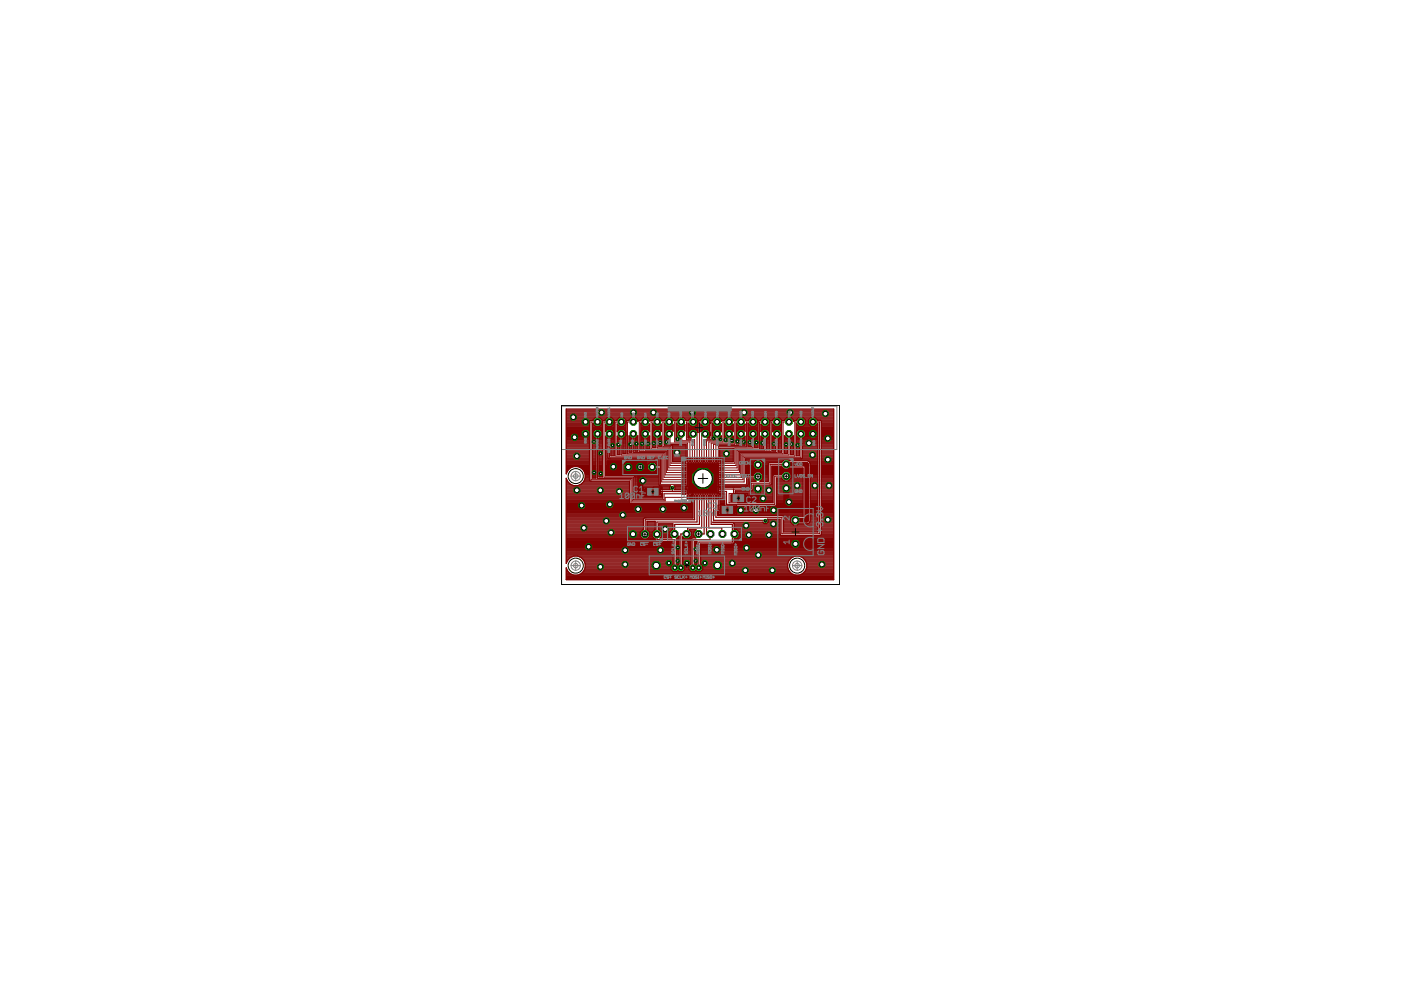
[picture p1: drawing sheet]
<svg xmlns="http://www.w3.org/2000/svg" width="297mm" height="210mm" viewBox="0 0 297 210" stroke-linecap="round" stroke-linejoin="round" font-family="sans-serif">
<g fill="#800000" stroke="#800000" stroke-width=".21">
<path d="M144.6 98.1h.9v.2h-.9z"/>
<path d="M144.6 98.6h.9v.2h-.9z"/>
<path d="M144.6 99.1h.9v.2h-.9z"/>
<path d="M144.6 99.6h.9v.2h-.9z"/>
<path d="M144.6 100.1h.9v.2h-.9z"/>
<path d="M144.6 100.6h.9v.2h-.9z"/>
<path d="M144.6 101.1h.9v.2h-.9z"/>
<path d="M144.6 101.6h.9v.2h-.9z"/>
<path d="M144.6 102.1h.9v.2h-.9z"/>
<path d="M144.6 102.6h.9v.2h-.9z"/>
<path d="M144.6 103.1h.9v.2h-.9z"/>
<path d="M144.6 103.6h.9v.2h-.9z"/>
<path d="M144.6 104.1h.9v.2h-.9z"/>
<path d="M144.6 104.6h.9v.2h-.9z"/>
<path d="M145.7 105h.2v.9h-.2z"/>
<path d="M146.2 105h.2v.9h-.2z"/>
<path d="M146.7 105h.2v.9h-.2z"/>
<path d="M147.1 105h.3v.9h-.3z"/>
<path d="M147.7 105h.2v.9h-.2z"/>
<path d="M148.2 105h.2v.9h-.2z"/>
<path d="M148.7 105h.2v.9h-.2z"/>
<path d="M149.2 105h.2v.9h-.2z"/>
<path d="M149.7 105h.2v.9h-.2z"/>
<path d="M150.2 105h.2v.9h-.2z"/>
<path d="M150.7 105h.2v.9h-.2z"/>
<path d="M151.1 105h.3v.9h-.3z"/>
<path d="M151.7 105h.2v.9h-.2z"/>
<path d="M152.2 105h.2v.9h-.2z"/>
<path d="M152.6 104.6h.9v.2h-.9z"/>
<path d="M152.6 104.1h.9v.2h-.9z"/>
<path d="M152.6 103.6h.9v.2h-.9z"/>
<path d="M152.6 103.1h.9v.2h-.9z"/>
<path d="M152.6 102.6h.9v.2h-.9z"/>
<path d="M152.6 102.1h.9v.2h-.9z"/>
<path d="M152.6 101.6h.9v.2h-.9z"/>
<path d="M152.6 101.1h.9v.2h-.9z"/>
<path d="M152.6 100.6h.9v.2h-.9z"/>
<path d="M152.6 100.1h.9v.2h-.9z"/>
<path d="M152.6 99.6h.9v.2h-.9z"/>
<path d="M152.6 99.1h.9v.2h-.9z"/>
<path d="M152.6 98.6h.9v.2h-.9z"/>
<path d="M152.6 98.1h.9v.2h-.9z"/>
<path d="M152.2 97h.2v.9h-.2z"/>
<path d="M151.7 97h.2v.9h-.2z"/>
<path d="M151.1 97h.3v.9h-.3z"/>
<path d="M150.7 97h.2v.9h-.2z"/>
<path d="M150.2 97h.2v.9h-.2z"/>
<path d="M149.7 97h.2v.9h-.2z"/>
<path d="M149.2 97h.2v.9h-.2z"/>
<path d="M148.7 97h.2v.9h-.2z"/>
<path d="M148.2 97h.2v.9h-.2z"/>
<path d="M147.7 97h.2v.9h-.2z"/>
<path d="M147.1 97h.3v.9h-.3z"/>
<path d="M146.7 97h.2v.9h-.2z"/>
<path d="M146.2 97h.2v.9h-.2z"/>
<path d="M145.7 97h.2v.9h-.2z"/>
<path d="M146 98.4h6v6.1h-6z"/>
<path d="M138.7 103.5h1.3v1.5h-1.3z"/>
<path d="M136.8 103.5h1.3v1.5h-1.3z"/>
<path d="M154.9 104.9h1.3v1.5h-1.3z"/>
<path d="M156.8 104.9h1.4v1.5h-1.4z"/>
<path d="M152.6 107.4h1.3v1.5h-1.3z"/>
<path d="M154.5 107.4h1.3v1.5h-1.3z"/>
</g>
<g fill="#800000" stroke="#800000" stroke-width=".25">
<path d="M149 103.2h4z"/>
<path d="M145 103.2h4z"/>
<path d="M149 101.5v1.7z"/>
<path d="M145 103.7h4z"/>
<path d="M149 101.5v2.2z"/>
<path d="M146.8 101.5v4z"/>
<path d="M146.8 101.5h2z"/>
<path d="M148.8 101.5h.2z"/>
<path d="M152.3 104.7h.7z"/>
<path d="M149.5 101.9l2.8 2.8z"/>
<path d="M149.3 101.9h.2z"/>
<path d="M148.8 101.5l.5 .4z"/>
<path d="M166.3 92.4v3.7z"/>
<path d="M166.3 92.4l.6 .5z"/>
<path d="M167 92.9v3.2z"/>
<path d="M166.3 96.1h.7z"/>
<path d="M167.6 92.9v3.5z"/>
<path d="M167.7 92.9l.5-.5z"/>
<path d="M168.2 92.4v4z"/>
<path d="M167.6 96.4h.6z"/>
<path d="M163.8 92.4v3.3z"/>
<path d="M163.8 92.4l.6 .5z"/>
<path d="M164.5 92.9v2.8z"/>
<path d="M163.8 95.7h.7z"/>
<path d="M154.8 92.9v1z"/>
<path d="M154.8 92.9h.2z"/>
<path d="M155 92.9l.5-.4z"/>
<path d="M155.5 92.5v1.4z"/>
<path d="M154.8 93.9h.7z"/>
<path d="M157.3 92.9v1.5z"/>
<path d="M157.3 92.9h.2z"/>
<path d="M157.5 92.9l.5-.4z"/>
<path d="M158 92.5v1.9z"/>
<path d="M157.3 94.4h.7z"/>
<path d="M156.7 91h.8z"/>
<path d="M156.7 91l-.5 .6z"/>
<path d="M156.2 91.6v.8z"/>
<path d="M156.2 92.4l.5 .5z"/>
<path d="M156.7 92.9v1.2z"/>
<path d="M156.1 94.1h.6z"/>
<path d="M156.1 89.7v4.4z"/>
<path d="M156.2 89.8l.5 .6z"/>
<path d="M156.7 90.4h.8z"/>
<path d="M157.5 90.4l.5-.4z"/>
<path d="M158 90v1.5z"/>
<path d="M157.5 91l.5 .5z"/>
<path d="M154.2 91h.8z"/>
<path d="M154.2 91l-.6 .6z"/>
<path d="M153.6 91.6v.8z"/>
<path d="M153.6 92.4l.6 .5z"/>
<path d="M154.2 92.9v.7z"/>
<path d="M153.6 93.6h.6z"/>
<path d="M153.6 89.8v3.8z"/>
<path d="M153.6 89.8l.6 .6z"/>
<path d="M154.2 90.4h.8z"/>
<path d="M155 90.4l.5-.5z"/>
<path d="M155.5 89.9v1.6z"/>
<path d="M155 91l.5 .5z"/>
<path d="M144 91h.8z"/>
<path d="M143.5 91.6l.5-.6z"/>
<path d="M143.5 91.6v.8z"/>
<path d="M143.5 92.4l.5 .5z"/>
<path d="M144 92.9h.2z"/>
<path d="M144.2 92.9v.5z"/>
<path d="M143.4 93.4h.8z"/>
<path d="M143.4 89.8v3.6z"/>
<path d="M143.4 89.8h.1z"/>
<path d="M143.5 89.8l.5 .6z"/>
<path d="M144 90.4h.8z"/>
<path d="M145.2 90l-.4 .4z"/>
<path d="M145.2 90v1.4z"/>
<path d="M144.8 91l.4 .4z"/>
<path d="M136.4 91h.8z"/>
<path d="M135.9 91.6l.5-.6z"/>
<path d="M135.9 91.6v.8z"/>
<path d="M135.9 92.4l.5 .5z"/>
<path d="M136.5 92.9v2.5z"/>
<path d="M135.9 95.4h.6z"/>
<path d="M135.9 89.8v5.6z"/>
<path d="M135.9 89.8l.5 .6z"/>
<path d="M136.4 90.4h.8z"/>
<path d="M137.7 89.9l-.5 .5z"/>
<path d="M137.7 89.9v1.6z"/>
<path d="M137.2 91l.5 .5z"/>
<path d="M137.1 92.9v2.2z"/>
<path d="M137.2 92.9l.5-.5z"/>
<path d="M137.7 92.4v2.7z"/>
<path d="M137.1 95.1h.6z"/>
<path d="M133.4 92.4v3.5z"/>
<path d="M133.4 92.4l.5 .5z"/>
<path d="M134 92.9v3z"/>
<path d="M133.4 95.9h.6z"/>
<path d="M134.6 92.9v2.8z"/>
<path d="M134.7 92.9l.5-.5z"/>
<path d="M135.2 92.4v3.3z"/>
<path d="M134.6 95.7h.6z"/>
<path d="M130.9 92.4v4z"/>
<path d="M130.9 92.4l.5 .5z"/>
<path d="M131.4 92.9v3.5z"/>
<path d="M130.9 96.4h.5z"/>
<path d="M152.7 97.8h.9z"/>
<path d="M152.7 96.9v.9z"/>
<path d="M152.6 95v1.8z"/>
<path d="M152.6 95h2.9z"/>
<path d="M155.5 95.1v2.8z"/>
<path d="M153.6 97.9h1.9z"/>
<path d="M161.3 92.5v2.6z"/>
<path d="M161.3 92.5l.5 .4z"/>
<path d="M161.9 92.9v2.2z"/>
<path d="M161.3 95.1h.6z"/>
<path d="M152.3 92.9v.5z"/>
<path d="M152.4 92.9l.6-.5z"/>
<path d="M153 92.4v1z"/>
<path d="M152.3 93.4h.7z"/>
<path d="M151.7 91h.7z"/>
<path d="M151.1 91.6l.6-.6z"/>
<path d="M151.1 91.6v.8z"/>
<path d="M151.1 92.4l.6 .5z"/>
<path d="M151.7 92.9v.3z"/>
<path d="M151.1 93.2h.6z"/>
<path d="M151.1 89.7v3.5z"/>
<path d="M151.1 89.8l.6 .6z"/>
<path d="M151.7 90.4h.7z"/>
<path d="M152.4 90.4l.6-.5z"/>
<path d="M153 89.9v1.6z"/>
<path d="M152.4 91l.6 .5z"/>
<path d="M141.5 91h.8z"/>
<path d="M141.5 91l-.6 .6z"/>
<path d="M140.9 91.6v.8z"/>
<path d="M140.9 92.4l.6 .5z"/>
<path d="M141.5 92.9h.2z"/>
<path d="M141.7 92.9v.9z"/>
<path d="M141.7 93.8v.3z"/>
<path d="M141.7 94.1l.2 .2z"/>
<path d="M141.9 94.3h3.6z"/>
<path d="M145.5 94.3v2.5z"/>
<path d="M145.4 96.9v.9z"/>
<path d="M144.5 97.8h.9z"/>
<path d="M142.6 97.9h1.8z"/>
<path d="M142.6 94.8v3.1z"/>
<path d="M142.6 94.6v.2z"/>
<path d="M142.4 94.4l.2 .2z"/>
<path d="M140.9 94.4h1.5z"/>
<path d="M140.9 89.8v4.6z"/>
<path d="M140.9 89.8l.6 .6z"/>
<path d="M141.5 90.4h.8z"/>
<path d="M142.7 90l-.4 .4z"/>
<path d="M142.7 90v1.5z"/>
<path d="M142.3 91l.4 .5z"/>
<path d="M139 91h.8z"/>
<path d="M138.4 91.6l.6-.6z"/>
<path d="M138.4 91.6v.8z"/>
<path d="M138.4 92.4l.6 .5z"/>
<path d="M139 92.9v2z"/>
<path d="M138.4 94.9h.6z"/>
<path d="M138.4 89.8v5.1z"/>
<path d="M138.4 89.8l.6 .6z"/>
<path d="M139 90.4h.8z"/>
<path d="M140.2 89.9l-.4 .5z"/>
<path d="M140.2 89.9v1.6z"/>
<path d="M139.8 91l.4 .5z"/>
<path d="M139.7 92.9v1.7z"/>
<path d="M139.8 92.9l.4-.4z"/>
<path d="M140.2 92.5v2.1z"/>
<path d="M139.7 94.6h.5z"/>
<path d="M147.8 115.1v4.5z"/>
<path d="M147.8 119.6l-.3 .3z"/>
<path d="M147.3 119.6l.2 .3z"/>
<path d="M147.3 114.8v4.8z"/>
<path d="M147.3 114.8h.5z"/>
<path d="M147.8 114.8v.3z"/>
<path d="M140.3 112.9v.8z"/>
<path d="M139.7 112.3l.6 .6z"/>
<path d="M139.7 111.1v1.2z"/>
<path d="M139.7 111.1h3z"/>
<path d="M142.7 111.1v1.1z"/>
<path d="M142 112.8l.6-.6z"/>
<path d="M142 112.8v.8z"/>
<path d="M142 113.6l.5 .5z"/>
<path d="M139.9 114.1h2.6z"/>
<path d="M139.9 114.1l.4-.4z"/>
<path d="M144 113.7l-.6 .5z"/>
<path d="M144 113.7v5.9z"/>
<path d="M144 119.6l-.3 .3z"/>
<path d="M143.5 119.6l.2 .3z"/>
<path d="M143.5 114.6v5z"/>
<path d="M143.5 114.3v.3z"/>
<path d="M139.3 99.3h.4z"/>
<path d="M139.7 99.3v3.5z"/>
<path d="M139.7 102.8l.2 .2z"/>
<path d="M139.9 103h.3z"/>
<path d="M140.2 103h2z"/>
<path d="M142 103.2l.2-.2z"/>
<path d="M142 103.2v.5z"/>
<path d="M142 103.7l.1 .1z"/>
<path d="M140.3 103.8h1.8z"/>
<path d="M140.3 103.4v.4z"/>
<path d="M140.1 103.3l.2 .1z"/>
<path d="M138.6 103.3h1.5z"/>
<path d="M138.6 103.3l-.1 .1z"/>
<path d="M138.5 103.4v1.7z"/>
<path d="M138.5 105.1l.1 .2z"/>
<path d="M138.6 105.3h1.5z"/>
<path d="M140.1 105.3l.2-.2z"/>
<path d="M140.3 104.6v.5z"/>
<path d="M140.3 104.6h.2z"/>
<path d="M140.5 104.6v1z"/>
<path d="M134.6 105.6h5.9z"/>
<path d="M134.6 101.3v4.3z"/>
<path d="M134.6 101.1v.2z"/>
<path d="M134.4 100.9l.2 .2z"/>
<path d="M128.4 100.9h6z"/>
<path d="M128.4 92.5v8.4z"/>
<path d="M128.4 92.5l.4 .4z"/>
<path d="M128.9 92.9v4.2z"/>
<path d="M128.9 97.1l.2 .2z"/>
<path d="M129.1 97.3h.2z"/>
<path d="M129.3 97.3h10.4z"/>
<path d="M139.7 97.3v1.4z"/>
<path d="M139.3 98.7h.4z"/>
<path d="M138.7 98l.6 .6z"/>
<path d="M137.9 98h.8z"/>
<path d="M137.9 98l-.6 .6z"/>
<path d="M137.3 98.6v.8z"/>
<path d="M137.3 99.4l.6 .6z"/>
<path d="M137.9 100h.8z"/>
<path d="M138.7 100l.6-.6z"/>
<path d="M176.8 86.7v36.2z"/>
<path d="M120.1 122.9h56.7z"/>
<path d="M120.1 120.4v2.5z"/>
<path d="M120.1 120.4l.3 .7z"/>
<path d="M120.4 121.1l.5 .5z"/>
<path d="M120.9 121.6l.8 .3z"/>
<path d="M121.7 121.9h.8z"/>
<path d="M122.5 121.9l.7-.3z"/>
<path d="M123.2 121.6l.6-.5z"/>
<path d="M124.1 120.3l-.3 .8z"/>
<path d="M124.1 119.5v.8z"/>
<path d="M123.8 118.8l.3 .7z"/>
<path d="M123.2 118.2l.6 .6z"/>
<path d="M122.5 117.9l.7 .3z"/>
<path d="M121.7 117.9h.8z"/>
<path d="M120.9 118.2l.8-.3z"/>
<path d="M120.9 118.2l-.5 .6z"/>
<path d="M120.4 118.8l-.3 .7z"/>
<path d="M120.1 101.4v18.1z"/>
<path d="M120.1 101.4l.3 .7z"/>
<path d="M120.4 102.1l.5 .6z"/>
<path d="M120.9 102.7l.8 .3z"/>
<path d="M121.7 103h.8z"/>
<path d="M122.5 103l.7-.3z"/>
<path d="M123.2 102.7l.6-.6z"/>
<path d="M124.1 101.3l-.3 .8z"/>
<path d="M124.1 100.5v.8z"/>
<path d="M123.8 99.8l.3 .7z"/>
<path d="M123.2 99.2l.6 .6z"/>
<path d="M122.5 98.9l.7 .3z"/>
<path d="M121.7 98.9h.8z"/>
<path d="M120.9 99.2l.8-.3z"/>
<path d="M120.9 99.2l-.5 .6z"/>
<path d="M120.4 99.8l-.3 .7z"/>
<path d="M120.1 86.7v13.8z"/>
<path d="M120.1 86.7h56.7z"/>
<path d="M161.7 98.1v.9z"/>
<path d="M161.1 97.5l.6 .6z"/>
<path d="M160.3 97.5h.8z"/>
<path d="M160.3 97.5l-.6 .6z"/>
<path d="M159.7 98.1v.9z"/>
<path d="M159.7 99l.6 .5z"/>
<path d="M160.3 99.5h.8z"/>
<path d="M161.1 99.5l.6-.5z"/>
<path d="M167.7 100.6v.8z"/>
<path d="M167.1 100l.6 .6z"/>
<path d="M166.3 100h.8z"/>
<path d="M166.3 100l-.6 .6z"/>
<path d="M164.4 100.6h1.3z"/>
<path d="M164.1 100.6h.3z"/>
<path d="M163.9 100.8l.2-.2z"/>
<path d="M163.9 100.8v5.8z"/>
<path d="M156.4 106.6h7.5z"/>
<path d="M156.4 106.6l.1-.1z"/>
<path d="M156.5 104.8v1.7z"/>
<path d="M156.4 104.6l.1 .2z"/>
<path d="M155.9 104.6h.5z"/>
<path d="M155.9 104.1v.5z"/>
<path d="M155.9 104.1h3.2z"/>
<path d="M159.1 104.1h.3z"/>
<path d="M159.4 104.1l.3-.3z"/>
<path d="M159.7 102.8v1z"/>
<path d="M159.7 102.8h3.4z"/>
<path d="M163.1 102.8h.3z"/>
<path d="M163.6 102.6l-.2 .2z"/>
<path d="M163.6 98.8v3.8z"/>
<path d="M163.6 98.8h2.1z"/>
<path d="M165.7 98.9l.6 .5z"/>
<path d="M166.3 99.4h.8z"/>
<path d="M167.1 99.4l.3-.2z"/>
<path d="M167.4 99.2h2.9z"/>
<path d="M170.3 99.2v10.4z"/>
<path d="M169.3 109.6h1z"/>
<path d="M169.1 109.3l.2 .3z"/>
<path d="M168.2 109.3h.9z"/>
<path d="M167.6 109.9l.6-.6z"/>
<path d="M167.6 109.9v.8z"/>
<path d="M167.6 110.7l.6 .6z"/>
<path d="M168.2 111.3h.9z"/>
<path d="M169.1 111.3l.2-.2z"/>
<path d="M169.3 111.1h1.6z"/>
<path d="M170.9 111.1h.3z"/>
<path d="M171.2 111.1l.2-.1z"/>
<path d="M171.4 111l.3-.3z"/>
<path d="M171.8 110.5l-.1 .2z"/>
<path d="M171.8 98.6v11.9z"/>
<path d="M171.8 98.3v.3z"/>
<path d="M171.7 98l.1 .3z"/>
<path d="M171.4 97.8l.3 .2z"/>
<path d="M171.2 97.7l.2 .1z"/>
<path d="M167.4 97.7h3.8z"/>
<path d="M167.1 97.4l.3 .3z"/>
<path d="M166.3 97.4h.8z"/>
<path d="M166.3 97.4l-.6 .6z"/>
<path d="M163.1 98.1h2.6z"/>
<path d="M163.1 98.1l-.2 .2z"/>
<path d="M162.9 98.3v.3z"/>
<path d="M162.9 98.6v3.5z"/>
<path d="M161.1 102.1h1.8z"/>
<path d="M161.1 102.1l.6-.6z"/>
<path d="M161.7 100.7v.8z"/>
<path d="M161.1 100.1l.6 .6z"/>
<path d="M160.3 100.1h.8z"/>
<path d="M160.3 100.1l-.6 .6z"/>
<path d="M159.7 100.7v.2z"/>
<path d="M158.2 100.9h1.5z"/>
<path d="M158.1 97.3v3.6z"/>
<path d="M158.1 97.3h11.6z"/>
<path d="M169.7 97.3h.2z"/>
<path d="M169.9 97.3l.2-.2z"/>
<path d="M170.1 92.9v4.2z"/>
<path d="M170.2 92.9l.6-.5z"/>
<path d="M170.8 91.6v.8z"/>
<path d="M170.2 91l.6 .6z"/>
<path d="M169.4 91h.8z"/>
<path d="M169.4 91l-.5 .6z"/>
<path d="M168.9 91.6v.8z"/>
<path d="M168.9 92.4l.5 .5z"/>
<path d="M169.5 92.9v3.7z"/>
<path d="M168.8 96.6h.7z"/>
<path d="M168.8 89.8v6.8z"/>
<path d="M168.9 89.8l.5 .6z"/>
<path d="M169.4 90.4h.8z"/>
<path d="M170.8 89.8l-.6 .6z"/>
<path d="M170.8 89v.8z"/>
<path d="M170.2 88.5l.6 .5z"/>
<path d="M169.4 88.5h.8z"/>
<path d="M169.4 88.5l-.5 .5z"/>
<path d="M168.4 89.2h.5z"/>
<path d="M168.4 89.2l-.2 .1z"/>
<path d="M168.2 89v.3z"/>
<path d="M167.7 88.5l.5 .5z"/>
<path d="M166.9 88.5h.8z"/>
<path d="M166.9 88.5l-.6 .5z"/>
<path d="M165.9 89.2h.4z"/>
<path d="M165.9 89.2l-.2 .1z"/>
<path d="M165.7 89.3v.3z"/>
<path d="M165.7 89.6v6.3z"/>
<path d="M165.1 95.9h.6z"/>
<path d="M165.1 92.9v3z"/>
<path d="M165.7 92.4l-.6 .5z"/>
<path d="M165.7 91.6v.8z"/>
<path d="M165.1 91l.6 .6z"/>
<path d="M164.4 91h.7z"/>
<path d="M163.8 91.5l.6-.5z"/>
<path d="M163.8 89.9v1.6z"/>
<path d="M163.8 89.9l.6 .5z"/>
<path d="M164.4 90.4h.7z"/>
<path d="M165.7 89.8l-.6 .6z"/>
<path d="M165.7 89v.8z"/>
<path d="M165.1 88.5l.6 .5z"/>
<path d="M164.4 88.5h.7z"/>
<path d="M163.8 89l.6-.5z"/>
<path d="M163.4 89.2h.4z"/>
<path d="M163.4 89.2l-.2 .1z"/>
<path d="M163.2 89.3v.3z"/>
<path d="M163.2 89.6v5.8z"/>
<path d="M162.5 95.4h.7z"/>
<path d="M162.5 92.9v2.5z"/>
<path d="M162.6 92.9l.5-.5z"/>
<path d="M163.1 91.6v.8z"/>
<path d="M162.6 91l.5 .6z"/>
<path d="M161.8 91h.8z"/>
<path d="M161.3 91.5l.5-.5z"/>
<path d="M161.3 89.9v1.6z"/>
<path d="M161.3 89.9l.5 .5z"/>
<path d="M161.8 90.4h.8z"/>
<path d="M163.1 89.8l-.5 .6z"/>
<path d="M163.1 89v.8z"/>
<path d="M162.6 88.5l.5 .5z"/>
<path d="M161.8 88.5h.8z"/>
<path d="M161.2 89l.6-.5z"/>
<path d="M160.9 89.2h.3z"/>
<path d="M160.9 89.2l-.2 .1z"/>
<path d="M160.7 89.3v.3z"/>
<path d="M160.7 89.6v5.3z"/>
<path d="M160 94.9h.7z"/>
<path d="M160 92.9v2z"/>
<path d="M160.1 92.9l.5-.5z"/>
<path d="M160.6 91.6v.8z"/>
<path d="M160.1 91l.5 .6z"/>
<path d="M159.3 91h.8z"/>
<path d="M158.7 91.6l.6-.6z"/>
<path d="M158.7 91.6v.8z"/>
<path d="M158.7 92.4l.6 .5z"/>
<path d="M159.4 92.9v1.7z"/>
<path d="M158.6 94.6h.8z"/>
<path d="M158.6 89.8v4.8z"/>
<path d="M158.6 89.8h.1z"/>
<path d="M158.7 89.8l.6 .6z"/>
<path d="M159.3 90.4h.8z"/>
<path d="M160.6 89.8l-.5 .6z"/>
<path d="M160.6 89v.8z"/>
<path d="M160.1 88.5l.5 .5z"/>
<path d="M159.3 88.5h.8z"/>
<path d="M158.7 89l.6-.5z"/>
<path d="M158.2 89.2h.5z"/>
<path d="M158.1 89v.2z"/>
<path d="M157.5 88.5l.6 .5z"/>
<path d="M156.7 88.5h.8z"/>
<path d="M156.7 88.5l-.5 .5z"/>
<path d="M155.7 89.1h.5z"/>
<path d="M155.5 89.2l.2-.1z"/>
<path d="M155.5 89v.2z"/>
<path d="M155 88.5l.5 .5z"/>
<path d="M154.2 88.5h.8z"/>
<path d="M154.2 88.5l-.6 .5z"/>
<path d="M153.2 89.2h.4z"/>
<path d="M153 89.3l.2-.1z"/>
<path d="M153 89v.3z"/>
<path d="M152.4 88.5l.6 .5z"/>
<path d="M151.7 88.5h.7z"/>
<path d="M151.7 88.5l-.6 .5z"/>
<path d="M150.7 89.1h.4z"/>
<path d="M150.7 89.1l-.2 .2z"/>
<path d="M150.5 89.3v.3z"/>
<path d="M150.5 89.6v3.3z"/>
<path d="M149.9 92.9h.6z"/>
<path d="M149.9 92.9l.6-.5z"/>
<path d="M150.5 91.6v.8z"/>
<path d="M149.9 91l.6 .6z"/>
<path d="M149.1 91h.8z"/>
<path d="M148.6 91.5l.5-.5z"/>
<path d="M148.6 89.9v1.6z"/>
<path d="M148.6 89.9l.5 .5z"/>
<path d="M149.1 90.4h.8z"/>
<path d="M150.5 89.8l-.6 .6z"/>
<path d="M150.5 89v.8z"/>
<path d="M149.9 88.5l.6 .5z"/>
<path d="M149.1 88.5h.8z"/>
<path d="M149.1 88.5l-.5 .5z"/>
<path d="M148.2 89.2h.4z"/>
<path d="M148.2 89.2l-.2 .1z"/>
<path d="M148 89.3v.3z"/>
<path d="M148 89.6v2.1z"/>
<path d="M147.4 91l.5 .6z"/>
<path d="M146.6 91h.8z"/>
<path d="M146.6 91l-.6 .6z"/>
<path d="M146 91.6v.8z"/>
<path d="M146 92.4l.6 .5z"/>
<path d="M145.9 92.9h.7z"/>
<path d="M145.9 89.8v3.1z"/>
<path d="M145.9 89.8h.1z"/>
<path d="M146 89.8l.6 .6z"/>
<path d="M146.6 90.4h.8z"/>
<path d="M147.4 90.4l.5-.6z"/>
<path d="M147.9 89v.8z"/>
<path d="M147.4 88.5l.5 .5z"/>
<path d="M146.6 88.5h.8z"/>
<path d="M146.6 88.5l-.6 .5z"/>
<path d="M145.4 89.2h.6z"/>
<path d="M145.4 89v.2z"/>
<path d="M144.8 88.5l.6 .5z"/>
<path d="M144 88.5h.8z"/>
<path d="M144 88.5l-.5 .5z"/>
<path d="M142.9 89.2h.6z"/>
<path d="M142.9 89v.2z"/>
<path d="M142.3 88.5l.6 .5z"/>
<path d="M141.5 88.5h.8z"/>
<path d="M141.5 88.5l-.6 .5z"/>
<path d="M140.4 89.2h.5z"/>
<path d="M140.4 89.2l-.1 .1z"/>
<path d="M140.3 89v.3z"/>
<path d="M139.8 88.5l.5 .5z"/>
<path d="M139 88.5h.8z"/>
<path d="M138.4 89l.6-.5z"/>
<path d="M137.9 89.2h.5z"/>
<path d="M137.9 89.2l-.1 .1z"/>
<path d="M137.8 89v.3z"/>
<path d="M137.2 88.5l.6 .5z"/>
<path d="M136.4 88.5h.8z"/>
<path d="M135.9 89l.5-.5z"/>
<path d="M135.4 89.2h.5z"/>
<path d="M135.2 89.3l.2-.1z"/>
<path d="M135.2 89v.3z"/>
<path d="M134.7 88.5l.5 .5z"/>
<path d="M133.9 88.5h.8z"/>
<path d="M133.9 88.5l-.6 .5z"/>
<path d="M132.9 89.2h.4z"/>
<path d="M132.9 89.2l-.2 .1z"/>
<path d="M132.7 89.3v.3z"/>
<path d="M132.7 89.6v6.5z"/>
<path d="M132.1 96.1h.6z"/>
<path d="M132.1 92.9v3.2z"/>
<path d="M132.1 92.9l.6-.5z"/>
<path d="M132.7 91.6v.8z"/>
<path d="M132.1 91l.6 .6z"/>
<path d="M131.4 91h.7z"/>
<path d="M130.9 91.5l.5-.5z"/>
<path d="M130.9 89.9v1.6z"/>
<path d="M130.9 89.9l.5 .5z"/>
<path d="M131.4 90.4h.7z"/>
<path d="M132.7 89.8l-.6 .6z"/>
<path d="M132.7 89v.8z"/>
<path d="M132.1 88.5l.6 .5z"/>
<path d="M131.4 88.5h.7z"/>
<path d="M131.4 88.5l-.6 .5z"/>
<path d="M130.4 89.2h.4z"/>
<path d="M130.2 89.3l.2-.1z"/>
<path d="M130.2 89.3v.3z"/>
<path d="M130.2 89.6v7z"/>
<path d="M129.5 96.6h.7z"/>
<path d="M129.5 92.9v3.7z"/>
<path d="M130.2 92.4l-.6 .5z"/>
<path d="M130.2 91.6v.8z"/>
<path d="M129.6 91l.6 .6z"/>
<path d="M128.8 91h.8z"/>
<path d="M128.8 91l-.4 .5z"/>
<path d="M128.4 89.9v1.6z"/>
<path d="M128.4 89.9l.4 .5z"/>
<path d="M128.8 90.4h.8z"/>
<path d="M130.2 89.8l-.6 .6z"/>
<path d="M130.2 89v.8z"/>
<path d="M129.6 88.5l.6 .5z"/>
<path d="M128.8 88.5h.8z"/>
<path d="M128.3 89l.5-.5z"/>
<path d="M127.9 89.2h.4z"/>
<path d="M127.9 89.2l-.2 .1z"/>
<path d="M127.7 89.3v.3z"/>
<path d="M127.7 89.6v11.5z"/>
<path d="M127 101.1h.7z"/>
<path d="M127 92.9v8.2z"/>
<path d="M127.1 92.9l.5-.5z"/>
<path d="M127.6 91.6v.8z"/>
<path d="M127.1 91l.5 .6z"/>
<path d="M126.3 91h.8z"/>
<path d="M126.3 91l-.6 .6z"/>
<path d="M125.7 91.6v.8z"/>
<path d="M125.7 92.4l.6 .5z"/>
<path d="M126.4 92.9v8.5z"/>
<path d="M125.6 101.4h.8z"/>
<path d="M125.6 89.8v11.6z"/>
<path d="M125.7 89.8l.6 .6z"/>
<path d="M126.3 90.4h.8z"/>
<path d="M127.6 89.8l-.5 .6z"/>
<path d="M127.6 89v.8z"/>
<path d="M127.1 88.5l.5 .5z"/>
<path d="M126.3 88.5h.8z"/>
<path d="M126.3 88.5l-.6 .5z"/>
<path d="M125.2 89.2h.5z"/>
<path d="M125.2 89.2l-.2 .1z"/>
<path d="M125 89.3v.3z"/>
<path d="M125 89.6v12.2z"/>
<path d="M125 101.8l.2 .2z"/>
<path d="M125.2 102h.2z"/>
<path d="M125.4 102h8.1z"/>
<path d="M133.5 102v4.6z"/>
<path d="M133.5 106.6l.2 .2z"/>
<path d="M133.7 106.8h.2z"/>
<path d="M133.9 106.8h12.5z"/>
<path d="M146.4 106.8l.2-.2z"/>
<path d="M146.6 106.3v.3z"/>
<path d="M146.6 106.1v.2z"/>
<path d="M146.7 104.9v1.1z"/>
<path d="M146.5 104.8l.2 .1z"/>
<path d="M146 104.8h.5z"/>
<path d="M145.7 104.8h.3z"/>
<path d="M145.7 104.5v.3z"/>
<path d="M145.7 104v.4z"/>
<path d="M145.6 103.8l.1 .2z"/>
<path d="M145.2 103.8h.4z"/>
<path d="M143 103.8h2.2z"/>
<path d="M143.1 103.7l-.1 .1z"/>
<path d="M143.1 103.2v.5z"/>
<path d="M142.9 103l.2 .2z"/>
<path d="M142.9 103h1.5z"/>
<path d="M144.5 103.1h1.1z"/>
<path d="M145.6 103.1l.1-.2z"/>
<path d="M145.7 102.5v.4z"/>
<path d="M145.7 102v.4z"/>
<path d="M145.7 101.5v.4z"/>
<path d="M145.7 101v.4z"/>
<path d="M145.7 100.5v.4z"/>
<path d="M145.7 100v.4z"/>
<path d="M145.7 99.5v.4z"/>
<path d="M145.7 99v.4z"/>
<path d="M145.7 98.5v.4z"/>
<path d="M145.7 98.1v.3z"/>
<path d="M145.7 98.1h.3z"/>
<path d="M146 98.1h.5z"/>
<path d="M146.6 98.1h.4z"/>
<path d="M147.1 98.1h.4z"/>
<path d="M147.6 98.1h.4z"/>
<path d="M148.1 98.1h.4z"/>
<path d="M148.6 98.1h.4z"/>
<path d="M149.1 98.1h.4z"/>
<path d="M149.6 98.1h.4z"/>
<path d="M150 98.1h.5z"/>
<path d="M150.6 98.1h.4z"/>
<path d="M151.1 98.1h.4z"/>
<path d="M151.6 98.1h.4z"/>
<path d="M152.1 98.1h.2z"/>
<path d="M152.3 98.1v.3z"/>
<path d="M152.3 98.5v.4z"/>
<path d="M152.3 99v.4z"/>
<path d="M152.3 99.5v.4z"/>
<path d="M152.3 100v.4z"/>
<path d="M152.3 100.5v.4z"/>
<path d="M152.3 101v.4z"/>
<path d="M152.3 101.5v.4z"/>
<path d="M152.3 102v.4z"/>
<path d="M152.3 102.5v.4z"/>
<path d="M152.3 102.9l.2 .2z"/>
<path d="M152.5 103.1h1.1z"/>
<path d="M153.6 103h4.6z"/>
<path d="M158.2 103h.2z"/>
<path d="M158.6 102.8l-.2 .2z"/>
<path d="M158.6 101.5v1.3z"/>
<path d="M158.6 101.5h1.1z"/>
<path d="M159.7 101.5l.6 .6z"/>
<path d="M159.1 102.1h1.2z"/>
<path d="M159.1 102.1l-.2 .2z"/>
<path d="M158.9 102.3v.3z"/>
<path d="M158.9 102.6v.7z"/>
<path d="M155.7 103.3h3.2z"/>
<path d="M155.4 103.3h.3z"/>
<path d="M153.6 103.3h1.8z"/>
<path d="M152.5 103.3h1.1z"/>
<path d="M152.5 103.3l-.2 .2z"/>
<path d="M152.3 103.5v.4z"/>
<path d="M152.3 104v.4z"/>
<path d="M152.3 104.4l.2 .2z"/>
<path d="M152.5 104.6h1.1z"/>
<path d="M153.6 104.6v2.2z"/>
<path d="M153.6 106.8v.3z"/>
<path d="M152.7 107.1h1z"/>
<path d="M152.7 106v1.1z"/>
<path d="M152.7 104.9v1.1z"/>
<path d="M152.5 104.8l.2 .1z"/>
<path d="M152.1 104.8h.4z"/>
<path d="M151.6 104.8h.4z"/>
<path d="M151.1 104.8h.4z"/>
<path d="M150.6 104.8h.4z"/>
<path d="M150 104.8h.5z"/>
<path d="M149.6 104.8h.4z"/>
<path d="M149.1 104.8h.4z"/>
<path d="M148.6 104.8h.4z"/>
<path d="M148.1 104.8h.4z"/>
<path d="M147.6 104.8h.4z"/>
<path d="M147.1 104.8h.4z"/>
<path d="M146.9 104.9l.2-.1z"/>
<path d="M146.9 104.9v1.1z"/>
<path d="M146.9 106v3.8z"/>
<path d="M136.9 109.8h10z"/>
<path d="M136.6 109.8h.3z"/>
<path d="M136.4 110l.2-.2z"/>
<path d="M136.4 110v2.3z"/>
<path d="M136.3 112.3l-.6 .6z"/>
<path d="M135.7 112.9v.8z"/>
<path d="M135.7 113.7l.6 .6z"/>
<path d="M136.3 114.3h.9z"/>
<path d="M137.2 114.3l.6-.6z"/>
<path d="M137.8 112.9v.8z"/>
<path d="M137.2 112.3l.6 .6z"/>
<path d="M137.2 110.6v1.7z"/>
<path d="M137.2 110.6h1.7z"/>
<path d="M138.9 110.6v1.7z"/>
<path d="M138.9 112.3l-.6 .6z"/>
<path d="M138.3 112.9v.8z"/>
<path d="M138.3 113.7l.6 .6z"/>
<path d="M138.9 114.3v.3z"/>
<path d="M138.9 114.6l.2 .2z"/>
<path d="M139.1 114.8h.3z"/>
<path d="M139.4 114.8h3.3z"/>
<path d="M142.7 114.8v4.8z"/>
<path d="M142.7 119.6l-.4 .4z"/>
<path d="M142.3 120v.7z"/>
<path d="M142.3 120.7l.4 .5z"/>
<path d="M142.7 121.2h.7z"/>
<path d="M143.4 121.2l.3-.3z"/>
<path d="M143.7 120.9l.3 .3z"/>
<path d="M144 121.2h.7z"/>
<path d="M144.7 121.2l.5-.5z"/>
<path d="M145.2 120v.7z"/>
<path d="M144.7 119.6l.5 .4z"/>
<path d="M144.7 113.8v5.8z"/>
<path d="M144.7 113.8l.5 .4z"/>
<path d="M145.2 114.2h.8z"/>
<path d="M146 114.2l.6-.6z"/>
<path d="M146.6 112.8v.8z"/>
<path d="M146.2 112.4l.4 .4z"/>
<path d="M146.2 112.3h1.4z"/>
<path d="M147.6 112.3l-.5 .5z"/>
<path d="M147.1 112.8v.8z"/>
<path d="M147.1 113.6l.4 .5z"/>
<path d="M146.7 114.1h.8z"/>
<path d="M146.5 114.3l.2-.2z"/>
<path d="M146.5 114.3v.3z"/>
<path d="M146.5 114.6v5z"/>
<path d="M146.5 119.6l-.4 .4z"/>
<path d="M146.1 120v.7z"/>
<path d="M146.1 120.7l.5 .5z"/>
<path d="M146.6 121.2h.6z"/>
<path d="M147.2 121.2l.3-.3z"/>
<path d="M147.5 120.9l.3 .3z"/>
<path d="M147.8 121.2h.7z"/>
<path d="M148.5 121.2l.5-.5z"/>
<path d="M149 120v.7z"/>
<path d="M148.5 119.6l.5 .4z"/>
<path d="M148.5 115.3v4.3z"/>
<path d="M148.5 115.3h6.6z"/>
<path d="M155.1 115.3h.3z"/>
<path d="M155.4 115.3l.3-.2z"/>
<path d="M155.7 114.2v.9z"/>
<path d="M155.7 114.2h.4z"/>
<path d="M156.1 114.2l.6-.6z"/>
<path d="M156.7 112.8v.8z"/>
<path d="M156.1 112.2l.6 .6z"/>
<path d="M155.7 112.2h.4z"/>
<path d="M155.7 111v1.2z"/>
<path d="M155.4 110.8l.3 .2z"/>
<path d="M155.1 110.8h.3z"/>
<path d="M151.1 110.8h4z"/>
<path d="M151.1 110.7h10.6z"/>
<path d="M161.7 110.7l.3 .3z"/>
<path d="M162 111h.5z"/>
<path d="M162.9 110.7l-.4 .3z"/>
<path d="M162.9 110.2v.5z"/>
<path d="M162.7 110.1l.2 .1z"/>
<path d="M162.7 110.1h2.7z"/>
<path d="M165.4 110.1v2.9z"/>
<path d="M165.4 113v.3z"/>
<path d="M165.4 113.3l.2 .3z"/>
<path d="M165.6 113.6h8z"/>
<path d="M173.6 113.6h.3z"/>
<path d="M173.9 113.6l.2-.3z"/>
<path d="M174.1 89.6v23.7z"/>
<path d="M174.1 89.3v.3z"/>
<path d="M173.9 89.1l.2 .2z"/>
<path d="M173.3 89.1h.6z"/>
<path d="M172.7 88.5l.6 .5z"/>
<path d="M172 88.5h.7z"/>
<path d="M172 88.5l-.6 .5z"/>
<path d="M171.4 89v.8z"/>
<path d="M171.4 89.8l.6 .6z"/>
<path d="M172 90.4h.7z"/>
<path d="M172.7 90.4l.6-.6z"/>
<path d="M173.4 89.8v23z"/>
<path d="M166.1 112.8h7.3z"/>
<path d="M166.1 109.5v3.3z"/>
<path d="M165.9 109.3l.2 .2z"/>
<path d="M165.6 109.3h.3z"/>
<path d="M152.2 109.3h13.4z"/>
<path d="M152.2 108.5v.8z"/>
<path d="M152.2 108.5h.2z"/>
<path d="M152.4 108.5v.5z"/>
<path d="M152.4 109l.1 .1z"/>
<path d="M152.5 109.1h1.5z"/>
<path d="M154 109.1l.2-.1z"/>
<path d="M154.2 107.3v1.7z"/>
<path d="M154.2 107.3h9.9z"/>
<path d="M164.1 107.3h.3z"/>
<path d="M164.4 107.3l.3-.2z"/>
<path d="M164.7 101.3v5.8z"/>
<path d="M164.7 101.3h1z"/>
<path d="M165.7 101.4l.6 .6z"/>
<path d="M166.3 102h.8z"/>
<path d="M167.1 102l.6-.6z"/>
<path d="M171 119.5v.8z"/>
<path d="M170.7 118.8l.3 .7z"/>
<path d="M170.2 118.2l.5 .6z"/>
<path d="M169.4 117.9l.8 .3z"/>
<path d="M168.6 117.9h.8z"/>
<path d="M167.9 118.2l.7-.3z"/>
<path d="M167.9 118.2l-.6 .6z"/>
<path d="M167.3 118.8l-.3 .7z"/>
<path d="M167 119.5v.8z"/>
<path d="M167 120.3l.3 .8z"/>
<path d="M167.3 121.1l.6 .5z"/>
<path d="M167.9 121.6l.7 .3z"/>
<path d="M168.6 121.9h.8z"/>
<path d="M169.4 121.9l.8-.3z"/>
<path d="M170.2 121.6l.5-.5z"/>
<path d="M171 120.3l-.3 .8z"/>
<path d="M120.1 122.6h56.7z"/>
<path d="M120.1 122.4h56.7z"/>
<path d="M120.1 122.2h56.7z"/>
<path d="M120.1 122h56.7z"/>
<path d="M120.1 121.8h1.1z"/>
<path d="M122.9 121.8h45.3z"/>
<path d="M169.8 121.8h7z"/>
<path d="M120.1 121.6h.7z"/>
<path d="M123.3 121.6h44.5z"/>
<path d="M170.2 121.6h6.6z"/>
<path d="M120.1 121.3h.5z"/>
<path d="M123.5 121.3h44.1z"/>
<path d="M170.5 121.3h6.3z"/>
<path d="M120.1 121.1h.3z"/>
<path d="M123.7 121.1h19z"/>
<path d="M143.5 121.1h.4z"/>
<path d="M144.8 121.1h1.7z"/>
<path d="M147.3 121.1h.4z"/>
<path d="M148.6 121.1h18.7z"/>
<path d="M170.7 121.1h6.1z"/>
<path d="M120.1 120.9h.2z"/>
<path d="M123.8 120.9h18.6z"/>
<path d="M145 120.9h1.3z"/>
<path d="M148.8 120.9h18.4z"/>
<path d="M170.8 120.9h6z"/>
<path d="M120.1 120.7h.1z"/>
<path d="M123.9 120.7h18.4z"/>
<path d="M145.2 120.7h.9z"/>
<path d="M149 120.7h18.2z"/>
<path d="M170.9 120.7h5.9z"/>
<path d="M124 120.5h18.3z"/>
<path d="M145.2 120.5h.9z"/>
<path d="M149 120.5h18z"/>
<path d="M171 120.5h5.8z"/>
<path d="M124.1 120.2h18.2z"/>
<path d="M145.2 120.2h.9z"/>
<path d="M149 120.2h18z"/>
<path d="M171 120.2h5.8z"/>
<path d="M124.1 120h18.2z"/>
<path d="M145.2 120h.9z"/>
<path d="M149 120h18z"/>
<path d="M171 120h5.8z"/>
<path d="M124.1 119.8h18.4z"/>
<path d="M144.9 119.8h1.4z"/>
<path d="M148.8 119.8h18.2z"/>
<path d="M171 119.8h5.8z"/>
<path d="M124.1 119.6h18.6z"/>
<path d="M143.5 119.6h.5z"/>
<path d="M144.7 119.6h1.8z"/>
<path d="M147.3 119.6h.5z"/>
<path d="M148.5 119.6h18.5z"/>
<path d="M171 119.6h5.8z"/>
<path d="M124 119.4h18.7z"/>
<path d="M143.5 119.4h.5z"/>
<path d="M144.7 119.4h1.8z"/>
<path d="M147.3 119.4h.5z"/>
<path d="M148.5 119.4h18.5z"/>
<path d="M171 119.4h5.8z"/>
<path d="M120.1 119.1h.1z"/>
<path d="M123.9 119.1h18.8z"/>
<path d="M143.5 119.1h.5z"/>
<path d="M144.7 119.1h1.8z"/>
<path d="M147.3 119.1h.5z"/>
<path d="M148.5 119.1h18.7z"/>
<path d="M170.9 119.1h5.9z"/>
<path d="M120.1 118.9h.2z"/>
<path d="M123.8 118.9h18.9z"/>
<path d="M143.5 118.9h.5z"/>
<path d="M144.7 118.9h1.8z"/>
<path d="M147.3 118.9h.5z"/>
<path d="M148.5 118.9h18.7z"/>
<path d="M170.8 118.9h6z"/>
<path d="M120.1 118.7h.3z"/>
<path d="M123.7 118.7h19z"/>
<path d="M143.5 118.7h.5z"/>
<path d="M144.7 118.7h1.8z"/>
<path d="M147.3 118.7h.5z"/>
<path d="M148.5 118.7h18.9z"/>
<path d="M170.7 118.7h6.1z"/>
<path d="M120.1 118.5h.5z"/>
<path d="M123.5 118.5h19.2z"/>
<path d="M143.5 118.5h.5z"/>
<path d="M144.7 118.5h1.8z"/>
<path d="M147.3 118.5h.5z"/>
<path d="M148.5 118.5h19.1z"/>
<path d="M170.5 118.5h6.3z"/>
<path d="M120.1 118.3h.7z"/>
<path d="M123.3 118.3h19.4z"/>
<path d="M143.5 118.3h.5z"/>
<path d="M144.7 118.3h1.8z"/>
<path d="M147.3 118.3h.5z"/>
<path d="M148.5 118.3h19.3z"/>
<path d="M170.2 118.3h6.6z"/>
<path d="M120.1 118.1h1.2z"/>
<path d="M122.8 118.1h19.9z"/>
<path d="M143.5 118.1h.5z"/>
<path d="M144.7 118.1h1.8z"/>
<path d="M147.3 118.1h.5z"/>
<path d="M148.5 118.1h19.7z"/>
<path d="M169.8 118.1h7z"/>
<path d="M120.1 117.9h22.6z"/>
<path d="M143.5 117.9h.5z"/>
<path d="M144.7 117.9h1.8z"/>
<path d="M147.3 117.9h.5z"/>
<path d="M148.5 117.9h28.3z"/>
<path d="M120.1 117.6h22.6z"/>
<path d="M143.5 117.6h.5z"/>
<path d="M144.7 117.6h1.8z"/>
<path d="M147.3 117.6h.5z"/>
<path d="M148.5 117.6h28.3z"/>
<path d="M120.1 117.4h22.6z"/>
<path d="M143.5 117.4h.5z"/>
<path d="M144.7 117.4h1.8z"/>
<path d="M147.3 117.4h.5z"/>
<path d="M148.5 117.4h28.3z"/>
<path d="M120.1 117.2h22.6z"/>
<path d="M143.5 117.2h.5z"/>
<path d="M144.7 117.2h1.8z"/>
<path d="M147.3 117.2h.5z"/>
<path d="M148.5 117.2h28.3z"/>
<path d="M120.1 117h22.6z"/>
<path d="M143.5 117h.5z"/>
<path d="M144.7 117h1.8z"/>
<path d="M147.3 117h.5z"/>
<path d="M148.5 117h28.3z"/>
<path d="M120.1 116.8h22.6z"/>
<path d="M143.5 116.8h.5z"/>
<path d="M144.7 116.8h1.8z"/>
<path d="M147.3 116.8h.5z"/>
<path d="M148.5 116.8h28.3z"/>
<path d="M120.1 116.5h22.6z"/>
<path d="M143.5 116.5h.5z"/>
<path d="M144.7 116.5h1.8z"/>
<path d="M147.3 116.5h.5z"/>
<path d="M148.5 116.5h28.3z"/>
<path d="M120.1 116.3h22.6z"/>
<path d="M143.5 116.3h.5z"/>
<path d="M144.7 116.3h1.8z"/>
<path d="M147.3 116.3h.5z"/>
<path d="M148.5 116.3h28.3z"/>
<path d="M120.1 116.1h22.6z"/>
<path d="M143.5 116.1h.5z"/>
<path d="M144.7 116.1h1.8z"/>
<path d="M147.3 116.1h.5z"/>
<path d="M148.5 116.1h28.3z"/>
<path d="M120.1 115.9h22.6z"/>
<path d="M143.5 115.9h.5z"/>
<path d="M144.7 115.9h1.8z"/>
<path d="M147.3 115.9h.5z"/>
<path d="M148.5 115.9h28.3z"/>
<path d="M120.1 115.7h22.6z"/>
<path d="M143.5 115.7h.5z"/>
<path d="M144.7 115.7h1.8z"/>
<path d="M147.3 115.7h.5z"/>
<path d="M148.5 115.7h28.3z"/>
<path d="M120.1 115.4h22.6z"/>
<path d="M143.5 115.4h.5z"/>
<path d="M144.7 115.4h1.8z"/>
<path d="M147.3 115.4h.5z"/>
<path d="M148.5 115.4h28.3z"/>
<path d="M120.1 115.2h22.6z"/>
<path d="M143.5 115.2h.5z"/>
<path d="M144.7 115.2h1.8z"/>
<path d="M147.3 115.2h.5z"/>
<path d="M155.5 115.2h21.3z"/>
<path d="M120.1 115h22.6z"/>
<path d="M143.5 115h.5z"/>
<path d="M144.7 115h1.8z"/>
<path d="M147.3 115h.5z"/>
<path d="M155.7 115h21.1z"/>
<path d="M120.1 114.8h19z"/>
<path d="M143.5 114.8h.5z"/>
<path d="M144.7 114.8h1.8z"/>
<path d="M155.7 114.8h21.1z"/>
<path d="M120.1 114.6h18.8z"/>
<path d="M143.5 114.6h.5z"/>
<path d="M144.7 114.6h1.8z"/>
<path d="M155.7 114.6h21.1z"/>
<path d="M120.1 114.4h18.8z"/>
<path d="M143.5 114.4h.5z"/>
<path d="M144.7 114.4h1.8z"/>
<path d="M155.7 114.4h21.1z"/>
<path d="M120.1 114.1h16.1z"/>
<path d="M137.3 114.1h1.4z"/>
<path d="M143.5 114.1h.5z"/>
<path d="M144.7 114.1h.4z"/>
<path d="M146 114.1h.7z"/>
<path d="M156.2 114.1h20.6z"/>
<path d="M120.1 113.9h15.9z"/>
<path d="M137.5 113.9h1z"/>
<path d="M140 113.9h2.3z"/>
<path d="M143.7 113.9h.3z"/>
<path d="M144.7 113.9h.2z"/>
<path d="M146.3 113.9h1.1z"/>
<path d="M156.4 113.9h20.4z"/>
<path d="M120.1 113.7h15.7z"/>
<path d="M137.7 113.7h.6z"/>
<path d="M140.2 113.7h1.9z"/>
<path d="M146.5 113.7h.7z"/>
<path d="M156.6 113.7h20.2z"/>
<path d="M120.1 113.5h15.6z"/>
<path d="M137.8 113.5h.5z"/>
<path d="M140.3 113.5h1.7z"/>
<path d="M146.6 113.5h.5z"/>
<path d="M156.7 113.5h8.8z"/>
<path d="M174 113.5h2.8z"/>
<path d="M120.1 113.3h15.6z"/>
<path d="M137.8 113.3h.5z"/>
<path d="M140.3 113.3h1.7z"/>
<path d="M146.6 113.3h.5z"/>
<path d="M156.7 113.3h8.7z"/>
<path d="M174.1 113.3h2.7z"/>
<path d="M120.1 113h15.6z"/>
<path d="M137.8 113h.5z"/>
<path d="M140.3 113h1.7z"/>
<path d="M146.6 113h.5z"/>
<path d="M156.7 113h8.7z"/>
<path d="M174.1 113h2.7z"/>
<path d="M120.1 112.8h15.7z"/>
<path d="M137.7 112.8h.6z"/>
<path d="M140.3 112.8h1.7z"/>
<path d="M146.6 112.8h.5z"/>
<path d="M156.7 112.8h8.7z"/>
<path d="M174.1 112.8h2.7z"/>
<path d="M120.1 112.6h15.9z"/>
<path d="M137.5 112.6h1z"/>
<path d="M140.1 112.6h2.1z"/>
<path d="M146.4 112.6h.9z"/>
<path d="M156.5 112.6h8.9z"/>
<path d="M166.1 112.6h7.3z"/>
<path d="M174.1 112.6h2.7z"/>
<path d="M120.1 112.4h16.1z"/>
<path d="M137.3 112.4h1.4z"/>
<path d="M139.8 112.4h2.6z"/>
<path d="M146.2 112.4h1.3z"/>
<path d="M156.3 112.4h9.1z"/>
<path d="M166.1 112.4h7.3z"/>
<path d="M174.1 112.4h2.7z"/>
<path d="M120.1 112.2h16.3z"/>
<path d="M137.2 112.2h1.7z"/>
<path d="M139.7 112.2h3z"/>
<path d="M155.7 112.2h9.7z"/>
<path d="M166.1 112.2h7.3z"/>
<path d="M174.1 112.2h2.7z"/>
<path d="M120.1 112h16.3z"/>
<path d="M137.2 112h1.7z"/>
<path d="M139.7 112h3z"/>
<path d="M155.7 112h9.7z"/>
<path d="M166.1 112h7.3z"/>
<path d="M174.1 112h2.7z"/>
<path d="M120.1 111.7h16.3z"/>
<path d="M137.2 111.7h1.7z"/>
<path d="M139.7 111.7h3z"/>
<path d="M155.7 111.7h9.7z"/>
<path d="M166.1 111.7h7.3z"/>
<path d="M174.1 111.7h2.7z"/>
<path d="M120.1 111.5h16.3z"/>
<path d="M137.2 111.5h1.7z"/>
<path d="M139.7 111.5h3z"/>
<path d="M155.7 111.5h9.7z"/>
<path d="M166.1 111.5h7.3z"/>
<path d="M174.1 111.5h2.7z"/>
<path d="M120.1 111.3h16.3z"/>
<path d="M137.2 111.3h1.7z"/>
<path d="M139.7 111.3h3z"/>
<path d="M155.7 111.3h9.7z"/>
<path d="M166.1 111.3h2.1z"/>
<path d="M169.1 111.3h4.3z"/>
<path d="M174.1 111.3h2.7z"/>
<path d="M120.1 111.1h16.3z"/>
<path d="M137.2 111.1h1.7z"/>
<path d="M155.7 111.1h9.7z"/>
<path d="M166.1 111.1h1.9z"/>
<path d="M169.3 111.1h4.1z"/>
<path d="M174.1 111.1h2.7z"/>
<path d="M120.1 110.9h16.3z"/>
<path d="M137.2 110.9h1.7z"/>
<path d="M155.5 110.9h6.4z"/>
<path d="M162.6 110.9h2.8z"/>
<path d="M166.1 110.9h1.7z"/>
<path d="M171.5 110.9h1.9z"/>
<path d="M174.1 110.9h2.7z"/>
<path d="M120.1 110.7h16.3z"/>
<path d="M137.2 110.7h1.7z"/>
<path d="M162.9 110.7h2.5z"/>
<path d="M166.1 110.7h1.5z"/>
<path d="M171.7 110.7h1.7z"/>
<path d="M174.1 110.7h2.7z"/>
<path d="M120.1 110.4h16.3z"/>
<path d="M162.9 110.4h2.5z"/>
<path d="M166.1 110.4h1.5z"/>
<path d="M171.8 110.4h1.6z"/>
<path d="M174.1 110.4h2.7z"/>
<path d="M120.1 110.2h16.3z"/>
<path d="M162.9 110.2h2.5z"/>
<path d="M166.1 110.2h1.5z"/>
<path d="M171.8 110.2h1.6z"/>
<path d="M174.1 110.2h2.7z"/>
<path d="M120.1 110h16.3z"/>
<path d="M166.1 110h1.5z"/>
<path d="M171.8 110h1.6z"/>
<path d="M174.1 110h2.7z"/>
<path d="M120.1 109.8h26.8z"/>
<path d="M166.1 109.8h1.7z"/>
<path d="M171.8 109.8h1.6z"/>
<path d="M174.1 109.8h2.7z"/>
<path d="M120.1 109.6h26.8z"/>
<path d="M166.1 109.6h1.9z"/>
<path d="M171.8 109.6h1.6z"/>
<path d="M174.1 109.6h2.7z"/>
<path d="M120.1 109.3h26.8z"/>
<path d="M166 109.3h2.2z"/>
<path d="M169.1 109.3h1.2z"/>
<path d="M171.8 109.3h1.6z"/>
<path d="M174.1 109.3h2.7z"/>
<path d="M120.1 109.1h26.8z"/>
<path d="M152.2 109.1h18.1z"/>
<path d="M171.8 109.1h1.6z"/>
<path d="M174.1 109.1h2.7z"/>
<path d="M120.1 108.9h26.8z"/>
<path d="M152.2 108.9h.2z"/>
<path d="M154.2 108.9h16.1z"/>
<path d="M171.8 108.9h1.6z"/>
<path d="M174.1 108.9h2.7z"/>
<path d="M120.1 108.7h26.8z"/>
<path d="M152.2 108.7h.2z"/>
<path d="M154.2 108.7h16.1z"/>
<path d="M171.8 108.7h1.6z"/>
<path d="M174.1 108.7h2.7z"/>
<path d="M120.1 108.5h26.8z"/>
<path d="M154.2 108.5h16.1z"/>
<path d="M171.8 108.5h1.6z"/>
<path d="M174.1 108.5h2.7z"/>
<path d="M120.1 108.3h26.8z"/>
<path d="M154.2 108.3h16.1z"/>
<path d="M171.8 108.3h1.6z"/>
<path d="M174.1 108.3h2.7z"/>
<path d="M120.1 108h26.8z"/>
<path d="M154.2 108h16.1z"/>
<path d="M171.8 108h1.6z"/>
<path d="M174.1 108h2.7z"/>
<path d="M120.1 107.8h26.8z"/>
<path d="M154.2 107.8h16.1z"/>
<path d="M171.8 107.8h1.6z"/>
<path d="M174.1 107.8h2.7z"/>
<path d="M120.1 107.6h26.8z"/>
<path d="M154.2 107.6h16.1z"/>
<path d="M171.8 107.6h1.6z"/>
<path d="M174.1 107.6h2.7z"/>
<path d="M120.1 107.4h26.8z"/>
<path d="M154.2 107.4h16.1z"/>
<path d="M171.8 107.4h1.6z"/>
<path d="M174.1 107.4h2.7z"/>
<path d="M120.1 107.2h26.8z"/>
<path d="M164.6 107.2h5.7z"/>
<path d="M171.8 107.2h1.6z"/>
<path d="M174.1 107.2h2.7z"/>
<path d="M120.1 107h26.8z"/>
<path d="M152.7 107h.9z"/>
<path d="M164.7 107h5.6z"/>
<path d="M171.8 107h1.6z"/>
<path d="M174.1 107h2.7z"/>
<path d="M120.1 106.7h13.5z"/>
<path d="M146.4 106.7h.5z"/>
<path d="M152.7 106.7h.9z"/>
<path d="M164.7 106.7h5.6z"/>
<path d="M171.8 106.7h1.6z"/>
<path d="M174.1 106.7h2.7z"/>
<path d="M120.1 106.5h13.4z"/>
<path d="M146.6 106.5h.3z"/>
<path d="M152.7 106.5h.9z"/>
<path d="M156.4 106.5h7.5z"/>
<path d="M164.7 106.5h5.6z"/>
<path d="M171.8 106.5h1.6z"/>
<path d="M174.1 106.5h2.7z"/>
<path d="M120.1 106.3h13.4z"/>
<path d="M146.6 106.3h.3z"/>
<path d="M152.7 106.3h.9z"/>
<path d="M156.5 106.3h7.4z"/>
<path d="M164.7 106.3h5.6z"/>
<path d="M171.8 106.3h1.6z"/>
<path d="M174.1 106.3h2.7z"/>
<path d="M120.1 106.1h13.4z"/>
<path d="M146.6 106.1h.3z"/>
<path d="M152.7 106.1h.9z"/>
<path d="M156.5 106.1h7.4z"/>
<path d="M164.7 106.1h5.6z"/>
<path d="M171.8 106.1h1.6z"/>
<path d="M174.1 106.1h2.7z"/>
<path d="M120.1 105.9h13.4z"/>
<path d="M146.7 105.9h.2z"/>
<path d="M152.7 105.9h.9z"/>
<path d="M156.5 105.9h7.4z"/>
<path d="M164.7 105.9h5.6z"/>
<path d="M171.8 105.9h1.6z"/>
<path d="M174.1 105.9h2.7z"/>
<path d="M120.1 105.6h13.4z"/>
<path d="M146.7 105.6h.2z"/>
<path d="M152.7 105.6h.9z"/>
<path d="M156.5 105.6h7.4z"/>
<path d="M164.7 105.6h5.6z"/>
<path d="M171.8 105.6h1.6z"/>
<path d="M174.1 105.6h2.7z"/>
<path d="M120.1 105.4h13.4z"/>
<path d="M134.6 105.4h5.9z"/>
<path d="M146.7 105.4h.2z"/>
<path d="M152.7 105.4h.9z"/>
<path d="M156.5 105.4h7.4z"/>
<path d="M164.7 105.4h5.6z"/>
<path d="M171.8 105.4h1.6z"/>
<path d="M174.1 105.4h2.7z"/>
<path d="M120.1 105.2h13.4z"/>
<path d="M134.6 105.2h4z"/>
<path d="M140.2 105.2h.3z"/>
<path d="M146.7 105.2h.2z"/>
<path d="M152.7 105.2h.9z"/>
<path d="M156.5 105.2h7.4z"/>
<path d="M164.7 105.2h5.6z"/>
<path d="M171.8 105.2h1.6z"/>
<path d="M174.1 105.2h2.7z"/>
<path d="M120.1 105h13.4z"/>
<path d="M134.6 105h3.9z"/>
<path d="M140.3 105h.2z"/>
<path d="M146.7 105h.2z"/>
<path d="M152.7 105h.9z"/>
<path d="M156.5 105h7.4z"/>
<path d="M164.7 105h5.6z"/>
<path d="M171.8 105h1.6z"/>
<path d="M174.1 105h2.7z"/>
<path d="M120.1 104.8h13.4z"/>
<path d="M134.6 104.8h3.9z"/>
<path d="M140.3 104.8h.2z"/>
<path d="M146.5 104.8h.5z"/>
<path d="M152.5 104.8h1.1z"/>
<path d="M156.5 104.8h7.4z"/>
<path d="M164.7 104.8h5.6z"/>
<path d="M171.8 104.8h1.6z"/>
<path d="M174.1 104.8h2.7z"/>
<path d="M120.1 104.6h13.4z"/>
<path d="M134.6 104.6h3.9z"/>
<path d="M145.7 104.6h6.8z"/>
<path d="M155.9 104.6h8z"/>
<path d="M164.7 104.6h5.6z"/>
<path d="M171.8 104.6h1.6z"/>
<path d="M174.1 104.6h2.7z"/>
<path d="M120.1 104.3h13.4z"/>
<path d="M134.6 104.3h3.9z"/>
<path d="M145.7 104.3h6.6z"/>
<path d="M155.9 104.3h8z"/>
<path d="M164.7 104.3h5.6z"/>
<path d="M171.8 104.3h1.6z"/>
<path d="M174.1 104.3h2.7z"/>
<path d="M120.1 104.1h13.4z"/>
<path d="M134.6 104.1h3.9z"/>
<path d="M145.7 104.1h6.6z"/>
<path d="M155.9 104.1h8z"/>
<path d="M164.7 104.1h5.6z"/>
<path d="M171.8 104.1h1.6z"/>
<path d="M174.1 104.1h2.7z"/>
<path d="M120.1 103.9h13.4z"/>
<path d="M134.6 103.9h3.9z"/>
<path d="M145.7 103.9h6.6z"/>
<path d="M159.6 103.9h4.3z"/>
<path d="M164.7 103.9h5.6z"/>
<path d="M171.8 103.9h1.6z"/>
<path d="M174.1 103.9h2.7z"/>
<path d="M120.1 103.7h13.4z"/>
<path d="M134.6 103.7h3.9z"/>
<path d="M140.3 103.7h1.7z"/>
<path d="M143.1 103.7h9.2z"/>
<path d="M159.7 103.7h4.2z"/>
<path d="M164.7 103.7h5.6z"/>
<path d="M171.8 103.7h1.6z"/>
<path d="M174.1 103.7h2.7z"/>
<path d="M120.1 103.5h13.4z"/>
<path d="M134.6 103.5h3.9z"/>
<path d="M140.3 103.5h1.7z"/>
<path d="M143.1 103.5h9.2z"/>
<path d="M159.7 103.5h4.2z"/>
<path d="M164.7 103.5h5.6z"/>
<path d="M171.8 103.5h1.6z"/>
<path d="M174.1 103.5h2.7z"/>
<path d="M120.1 103.2h13.4z"/>
<path d="M134.6 103.2h7.4z"/>
<path d="M143.1 103.2h15.8z"/>
<path d="M159.7 103.2h4.2z"/>
<path d="M164.7 103.2h5.6z"/>
<path d="M171.8 103.2h1.6z"/>
<path d="M174.1 103.2h2.7z"/>
<path d="M120.1 103h13.4z"/>
<path d="M134.6 103h7.6z"/>
<path d="M145.6 103h6.8z"/>
<path d="M153.6 103h5.3z"/>
<path d="M159.7 103h4.2z"/>
<path d="M164.7 103h5.6z"/>
<path d="M171.8 103h1.6z"/>
<path d="M174.1 103h2.7z"/>
<path d="M120.1 102.8h1.2z"/>
<path d="M122.8 102.8h10.7z"/>
<path d="M134.6 102.8h5.1z"/>
<path d="M145.7 102.8h6.6z"/>
<path d="M158.6 102.8h.3z"/>
<path d="M163.4 102.8h.5z"/>
<path d="M164.7 102.8h5.6z"/>
<path d="M171.8 102.8h1.6z"/>
<path d="M174.1 102.8h2.7z"/>
<path d="M120.1 102.6h.7z"/>
<path d="M123.3 102.6h10.2z"/>
<path d="M134.6 102.6h5.1z"/>
<path d="M145.7 102.6h6.6z"/>
<path d="M158.6 102.6h.3z"/>
<path d="M163.6 102.6h.3z"/>
<path d="M164.7 102.6h5.6z"/>
<path d="M171.8 102.6h1.6z"/>
<path d="M174.1 102.6h2.7z"/>
<path d="M120.1 102.4h.5z"/>
<path d="M123.5 102.4h10z"/>
<path d="M134.6 102.4h5.1z"/>
<path d="M145.7 102.4h6.6z"/>
<path d="M158.6 102.4h.3z"/>
<path d="M163.6 102.4h.3z"/>
<path d="M164.7 102.4h5.6z"/>
<path d="M171.8 102.4h1.6z"/>
<path d="M174.1 102.4h2.7z"/>
<path d="M120.1 102.1h.3z"/>
<path d="M123.7 102.1h9.8z"/>
<path d="M134.6 102.1h5.1z"/>
<path d="M145.7 102.1h6.6z"/>
<path d="M158.6 102.1h.4z"/>
<path d="M163.6 102.1h.3z"/>
<path d="M164.7 102.1h5.6z"/>
<path d="M171.8 102.1h1.6z"/>
<path d="M174.1 102.1h2.7z"/>
<path d="M120.1 101.9h.2z"/>
<path d="M123.8 101.9h1.3z"/>
<path d="M134.6 101.9h5.1z"/>
<path d="M145.7 101.9h6.7z"/>
<path d="M158.6 101.9h1.5z"/>
<path d="M161.2 101.9h1.7z"/>
<path d="M163.6 101.9h.3z"/>
<path d="M164.7 101.9h1.5z"/>
<path d="M167.2 101.9h3.1z"/>
<path d="M171.8 101.9h1.6z"/>
<path d="M174.1 101.9h2.7z"/>
<path d="M120.1 101.7h.1z"/>
<path d="M123.9 101.7h1.1z"/>
<path d="M134.6 101.7h5.1z"/>
<path d="M145.7 101.7h6.6z"/>
<path d="M158.6 101.7h1.3z"/>
<path d="M161.5 101.7h1.4z"/>
<path d="M163.6 101.7h.3z"/>
<path d="M164.7 101.7h1.3z"/>
<path d="M167.4 101.7h2.9z"/>
<path d="M171.8 101.7h1.6z"/>
<path d="M174.1 101.7h2.7z"/>
<path d="M124 101.5h1z"/>
<path d="M134.6 101.5h5.1z"/>
<path d="M145.7 101.5h6.6z"/>
<path d="M161.7 101.5h1.2z"/>
<path d="M163.6 101.5h.3z"/>
<path d="M164.7 101.5h1.1z"/>
<path d="M167.6 101.5h2.7z"/>
<path d="M171.8 101.5h1.6z"/>
<path d="M174.1 101.5h2.7z"/>
<path d="M124.1 101.3h.9z"/>
<path d="M125.6 101.3h.8z"/>
<path d="M134.6 101.3h5.1z"/>
<path d="M145.7 101.3h6.6z"/>
<path d="M161.7 101.3h1.2z"/>
<path d="M163.6 101.3h.3z"/>
<path d="M167.7 101.3h2.6z"/>
<path d="M171.8 101.3h1.6z"/>
<path d="M174.1 101.3h2.7z"/>
<path d="M124.1 101.1h.9z"/>
<path d="M125.6 101.1h.8z"/>
<path d="M134.6 101.1h5.1z"/>
<path d="M145.7 101.1h6.6z"/>
<path d="M161.7 101.1h1.2z"/>
<path d="M163.6 101.1h.3z"/>
<path d="M167.7 101.1h2.6z"/>
<path d="M171.8 101.1h1.6z"/>
<path d="M174.1 101.1h2.7z"/>
<path d="M124.1 100.9h.9z"/>
<path d="M125.6 100.9h.8z"/>
<path d="M127 100.9h.7z"/>
<path d="M128.4 100.9h11.3z"/>
<path d="M145.7 100.9h6.6z"/>
<path d="M158.1 100.9h1.6z"/>
<path d="M161.7 100.9h1.2z"/>
<path d="M163.6 100.9h.3z"/>
<path d="M167.7 100.9h2.6z"/>
<path d="M171.8 100.9h1.6z"/>
<path d="M174.1 100.9h2.7z"/>
<path d="M124.1 100.6h.9z"/>
<path d="M125.6 100.6h.8z"/>
<path d="M127 100.6h.7z"/>
<path d="M128.4 100.6h11.3z"/>
<path d="M145.7 100.6h6.6z"/>
<path d="M158.1 100.6h1.6z"/>
<path d="M161.7 100.6h1.2z"/>
<path d="M163.6 100.6h.5z"/>
<path d="M167.7 100.6h2.6z"/>
<path d="M171.8 100.6h1.6z"/>
<path d="M174.1 100.6h2.7z"/>
<path d="M124 100.4h1z"/>
<path d="M125.6 100.4h.8z"/>
<path d="M127 100.4h.7z"/>
<path d="M128.4 100.4h11.3z"/>
<path d="M145.7 100.4h6.6z"/>
<path d="M158.1 100.4h1.9z"/>
<path d="M161.5 100.4h1.4z"/>
<path d="M163.6 100.4h2.3z"/>
<path d="M167.5 100.4h2.8z"/>
<path d="M171.8 100.4h1.6z"/>
<path d="M174.1 100.4h2.7z"/>
<path d="M120.1 100.2h.1z"/>
<path d="M123.9 100.2h1.1z"/>
<path d="M125.6 100.2h.8z"/>
<path d="M127 100.2h.7z"/>
<path d="M128.4 100.2h11.3z"/>
<path d="M145.7 100.2h6.6z"/>
<path d="M158.1 100.2h2.1z"/>
<path d="M161.2 100.2h1.7z"/>
<path d="M163.6 100.2h2.5z"/>
<path d="M167.3 100.2h3z"/>
<path d="M171.8 100.2h1.6z"/>
<path d="M174.1 100.2h2.7z"/>
<path d="M120.1 100h.2z"/>
<path d="M123.8 100h1.2z"/>
<path d="M125.6 100h.8z"/>
<path d="M127 100h.7z"/>
<path d="M128.4 100h9.4z"/>
<path d="M138.7 100h1z"/>
<path d="M145.7 100h6.6z"/>
<path d="M158.1 100h4.8z"/>
<path d="M163.6 100h6.7z"/>
<path d="M171.8 100h1.6z"/>
<path d="M174.1 100h2.7z"/>
<path d="M120.1 99.8h.3z"/>
<path d="M123.7 99.8h1.3z"/>
<path d="M125.6 99.8h.8z"/>
<path d="M127 99.8h.7z"/>
<path d="M128.4 99.8h9.2z"/>
<path d="M139 99.8h.7z"/>
<path d="M145.7 99.8h6.6z"/>
<path d="M158.1 99.8h4.8z"/>
<path d="M163.6 99.8h6.7z"/>
<path d="M171.8 99.8h1.6z"/>
<path d="M174.1 99.8h2.7z"/>
<path d="M120.1 99.5h.5z"/>
<path d="M123.5 99.5h1.5z"/>
<path d="M125.6 99.5h.8z"/>
<path d="M127 99.5h.7z"/>
<path d="M128.4 99.5h9z"/>
<path d="M139.2 99.5h.5z"/>
<path d="M145.7 99.5h6.6z"/>
<path d="M158.1 99.5h4.8z"/>
<path d="M163.6 99.5h6.7z"/>
<path d="M171.8 99.5h1.6z"/>
<path d="M174.1 99.5h2.7z"/>
<path d="M120.1 99.3h.7z"/>
<path d="M123.3 99.3h1.7z"/>
<path d="M125.6 99.3h.8z"/>
<path d="M127 99.3h.7z"/>
<path d="M128.4 99.3h8.9z"/>
<path d="M145.7 99.3h6.6z"/>
<path d="M158.1 99.3h2z"/>
<path d="M161.3 99.3h1.6z"/>
<path d="M163.6 99.3h2.6z"/>
<path d="M167.2 99.3h3.1z"/>
<path d="M171.8 99.3h1.6z"/>
<path d="M174.1 99.3h2.7z"/>
<path d="M120.1 99.1h1.1z"/>
<path d="M122.9 99.1h2.1z"/>
<path d="M125.6 99.1h.8z"/>
<path d="M127 99.1h.7z"/>
<path d="M128.4 99.1h8.9z"/>
<path d="M145.7 99.1h6.6z"/>
<path d="M158.1 99.1h1.7z"/>
<path d="M161.5 99.1h1.4z"/>
<path d="M163.6 99.1h2.3z"/>
<path d="M171.8 99.1h1.6z"/>
<path d="M174.1 99.1h2.7z"/>
<path d="M120.1 98.9h4.9z"/>
<path d="M125.6 98.9h.8z"/>
<path d="M127 98.9h.7z"/>
<path d="M128.4 98.9h8.9z"/>
<path d="M145.7 98.9h6.6z"/>
<path d="M158.1 98.9h1.6z"/>
<path d="M161.7 98.9h1.2z"/>
<path d="M163.6 98.9h2.1z"/>
<path d="M171.8 98.9h1.6z"/>
<path d="M174.1 98.9h2.7z"/>
<path d="M120.1 98.7h4.9z"/>
<path d="M125.6 98.7h.8z"/>
<path d="M127 98.7h.7z"/>
<path d="M128.4 98.7h8.9z"/>
<path d="M145.7 98.7h6.6z"/>
<path d="M158.1 98.7h1.6z"/>
<path d="M161.7 98.7h1.2z"/>
<path d="M171.8 98.7h1.6z"/>
<path d="M174.1 98.7h2.7z"/>
<path d="M120.1 98.4h4.9z"/>
<path d="M125.6 98.4h.8z"/>
<path d="M127 98.4h.7z"/>
<path d="M128.4 98.4h9z"/>
<path d="M139.1 98.4h.6z"/>
<path d="M145.7 98.4h6.7z"/>
<path d="M158.1 98.4h1.6z"/>
<path d="M161.7 98.4h1.2z"/>
<path d="M171.8 98.4h1.6z"/>
<path d="M174.1 98.4h2.7z"/>
<path d="M120.1 98.2h4.9z"/>
<path d="M125.6 98.2h.8z"/>
<path d="M127 98.2h.7z"/>
<path d="M128.4 98.2h9.3z"/>
<path d="M138.9 98.2h.8z"/>
<path d="M145.7 98.2h6.6z"/>
<path d="M158.1 98.2h1.6z"/>
<path d="M161.7 98.2h1.3z"/>
<path d="M171.7 98.2h1.7z"/>
<path d="M174.1 98.2h2.7z"/>
<path d="M120.1 98h4.9z"/>
<path d="M125.6 98h.8z"/>
<path d="M127 98h.7z"/>
<path d="M128.4 98h11.3z"/>
<path d="M158.1 98h1.7z"/>
<path d="M161.6 98h4.1z"/>
<path d="M171.7 98h1.7z"/>
<path d="M174.1 98h2.7z"/>
<path d="M120.1 97.8h4.9z"/>
<path d="M125.6 97.8h.8z"/>
<path d="M127 97.8h.7z"/>
<path d="M128.4 97.8h11.3z"/>
<path d="M142.6 97.8h2.8z"/>
<path d="M152.7 97.8h2.8z"/>
<path d="M158.1 97.8h1.9z"/>
<path d="M161.4 97.8h4.5z"/>
<path d="M171.4 97.8h2z"/>
<path d="M174.1 97.8h2.7z"/>
<path d="M120.1 97.6h4.9z"/>
<path d="M125.6 97.6h.8z"/>
<path d="M127 97.6h.7z"/>
<path d="M128.4 97.6h11.3z"/>
<path d="M142.6 97.6h2.8z"/>
<path d="M152.7 97.6h2.8z"/>
<path d="M158.1 97.6h2.2z"/>
<path d="M161.2 97.6h5z"/>
<path d="M167.2 97.6h6.2z"/>
<path d="M174.1 97.6h2.7z"/>
<path d="M120.1 97.4h4.9z"/>
<path d="M125.6 97.4h.8z"/>
<path d="M127 97.4h.7z"/>
<path d="M128.4 97.4h11.3z"/>
<path d="M142.6 97.4h2.8z"/>
<path d="M152.7 97.4h2.8z"/>
<path d="M158.1 97.4h15.3z"/>
<path d="M174.1 97.4h2.7z"/>
<path d="M120.1 97.2h4.9z"/>
<path d="M125.6 97.2h.8z"/>
<path d="M127 97.2h.7z"/>
<path d="M128.4 97.2h.6z"/>
<path d="M142.6 97.2h2.8z"/>
<path d="M152.7 97.2h2.8z"/>
<path d="M170.1 97.2h3.3z"/>
<path d="M174.1 97.2h2.7z"/>
<path d="M120.1 96.9h4.9z"/>
<path d="M125.6 96.9h.8z"/>
<path d="M127 96.9h.7z"/>
<path d="M128.4 96.9h.5z"/>
<path d="M142.6 96.9h2.8z"/>
<path d="M152.7 96.9h2.8z"/>
<path d="M170.1 96.9h3.3z"/>
<path d="M174.1 96.9h2.7z"/>
<path d="M120.1 96.7h4.9z"/>
<path d="M125.6 96.7h.8z"/>
<path d="M127 96.7h.7z"/>
<path d="M128.4 96.7h.5z"/>
<path d="M142.6 96.7h2.9z"/>
<path d="M152.6 96.7h2.9z"/>
<path d="M170.1 96.7h3.3z"/>
<path d="M174.1 96.7h2.7z"/>
<path d="M120.1 96.5h4.9z"/>
<path d="M125.6 96.5h.8z"/>
<path d="M127 96.5h.7z"/>
<path d="M128.4 96.5h.5z"/>
<path d="M129.5 96.5h.7z"/>
<path d="M142.6 96.5h2.9z"/>
<path d="M152.6 96.5h2.9z"/>
<path d="M168.8 96.5h.7z"/>
<path d="M170.1 96.5h3.3z"/>
<path d="M174.1 96.5h2.7z"/>
<path d="M120.1 96.3h4.9z"/>
<path d="M125.6 96.3h.8z"/>
<path d="M127 96.3h.7z"/>
<path d="M128.4 96.3h.5z"/>
<path d="M129.5 96.3h.7z"/>
<path d="M130.9 96.3h.5z"/>
<path d="M142.6 96.3h2.9z"/>
<path d="M152.6 96.3h2.9z"/>
<path d="M167.6 96.3h.6z"/>
<path d="M168.8 96.3h.7z"/>
<path d="M170.1 96.3h3.3z"/>
<path d="M174.1 96.3h2.7z"/>
<path d="M120.1 96.1h4.9z"/>
<path d="M125.6 96.1h.8z"/>
<path d="M127 96.1h.7z"/>
<path d="M128.4 96.1h.5z"/>
<path d="M129.5 96.1h.7z"/>
<path d="M130.9 96.1h.5z"/>
<path d="M142.6 96.1h2.9z"/>
<path d="M152.6 96.1h2.9z"/>
<path d="M167.6 96.1h.6z"/>
<path d="M168.8 96.1h.7z"/>
<path d="M170.1 96.1h3.3z"/>
<path d="M174.1 96.1h2.7z"/>
<path d="M120.1 95.8h4.9z"/>
<path d="M125.6 95.8h.8z"/>
<path d="M127 95.8h.7z"/>
<path d="M128.4 95.8h.5z"/>
<path d="M129.5 95.8h.7z"/>
<path d="M130.9 95.8h.5z"/>
<path d="M132.1 95.8h.6z"/>
<path d="M133.4 95.8h.6z"/>
<path d="M142.6 95.8h2.9z"/>
<path d="M152.6 95.8h2.9z"/>
<path d="M165.1 95.8h.6z"/>
<path d="M166.3 95.8h.7z"/>
<path d="M167.6 95.8h.6z"/>
<path d="M168.8 95.8h.7z"/>
<path d="M170.1 95.8h3.3z"/>
<path d="M174.1 95.8h2.7z"/>
<path d="M120.1 95.6h4.9z"/>
<path d="M125.6 95.6h.8z"/>
<path d="M127 95.6h.7z"/>
<path d="M128.4 95.6h.5z"/>
<path d="M129.5 95.6h.7z"/>
<path d="M130.9 95.6h.5z"/>
<path d="M132.1 95.6h.6z"/>
<path d="M133.4 95.6h.6z"/>
<path d="M134.6 95.6h.6z"/>
<path d="M142.6 95.6h2.9z"/>
<path d="M152.6 95.6h2.9z"/>
<path d="M163.8 95.6h.7z"/>
<path d="M165.1 95.6h.6z"/>
<path d="M166.3 95.6h.7z"/>
<path d="M167.6 95.6h.6z"/>
<path d="M168.8 95.6h.7z"/>
<path d="M170.1 95.6h3.3z"/>
<path d="M174.1 95.6h2.7z"/>
<path d="M120.1 95.4h4.9z"/>
<path d="M125.6 95.4h.8z"/>
<path d="M127 95.4h.7z"/>
<path d="M128.4 95.4h.5z"/>
<path d="M129.5 95.4h.7z"/>
<path d="M130.9 95.4h.5z"/>
<path d="M132.1 95.4h.6z"/>
<path d="M133.4 95.4h.6z"/>
<path d="M134.6 95.4h.6z"/>
<path d="M142.6 95.4h2.9z"/>
<path d="M152.6 95.4h2.9z"/>
<path d="M163.8 95.4h.7z"/>
<path d="M165.1 95.4h.6z"/>
<path d="M166.3 95.4h.7z"/>
<path d="M167.6 95.4h.6z"/>
<path d="M168.8 95.4h.7z"/>
<path d="M170.1 95.4h3.3z"/>
<path d="M174.1 95.4h2.7z"/>
<path d="M120.1 95.2h4.9z"/>
<path d="M125.6 95.2h.8z"/>
<path d="M127 95.2h.7z"/>
<path d="M128.4 95.2h.5z"/>
<path d="M129.5 95.2h.7z"/>
<path d="M130.9 95.2h.5z"/>
<path d="M132.1 95.2h.6z"/>
<path d="M133.4 95.2h.6z"/>
<path d="M134.6 95.2h.6z"/>
<path d="M135.9 95.2h.6z"/>
<path d="M142.6 95.2h2.9z"/>
<path d="M152.6 95.2h2.9z"/>
<path d="M162.5 95.2h.7z"/>
<path d="M163.8 95.2h.7z"/>
<path d="M165.1 95.2h.6z"/>
<path d="M166.3 95.2h.7z"/>
<path d="M167.6 95.2h.6z"/>
<path d="M168.8 95.2h.7z"/>
<path d="M170.1 95.2h3.3z"/>
<path d="M174.1 95.2h2.7z"/>
<path d="M120.1 95h4.9z"/>
<path d="M125.6 95h.8z"/>
<path d="M127 95h.7z"/>
<path d="M128.4 95h.5z"/>
<path d="M129.5 95h.7z"/>
<path d="M130.9 95h.5z"/>
<path d="M132.1 95h.6z"/>
<path d="M133.4 95h.6z"/>
<path d="M134.6 95h.6z"/>
<path d="M135.9 95h.6z"/>
<path d="M137.1 95h.6z"/>
<path d="M142.6 95h2.9z"/>
<path d="M161.3 95h.6z"/>
<path d="M162.5 95h.7z"/>
<path d="M163.8 95h.7z"/>
<path d="M165.1 95h.6z"/>
<path d="M166.3 95h.7z"/>
<path d="M167.6 95h.6z"/>
<path d="M168.8 95h.7z"/>
<path d="M170.1 95h3.3z"/>
<path d="M174.1 95h2.7z"/>
<path d="M120.1 94.7h4.9z"/>
<path d="M125.6 94.7h.8z"/>
<path d="M127 94.7h.7z"/>
<path d="M128.4 94.7h.5z"/>
<path d="M129.5 94.7h.7z"/>
<path d="M130.9 94.7h.5z"/>
<path d="M132.1 94.7h.6z"/>
<path d="M133.4 94.7h.6z"/>
<path d="M134.6 94.7h.6z"/>
<path d="M135.9 94.7h.6z"/>
<path d="M137.1 94.7h.6z"/>
<path d="M138.4 94.7h.6z"/>
<path d="M142.6 94.7h2.9z"/>
<path d="M160 94.7h.7z"/>
<path d="M161.3 94.7h.6z"/>
<path d="M162.5 94.7h.7z"/>
<path d="M163.8 94.7h.7z"/>
<path d="M165.1 94.7h.6z"/>
<path d="M166.3 94.7h.7z"/>
<path d="M167.6 94.7h.6z"/>
<path d="M168.8 94.7h.7z"/>
<path d="M170.1 94.7h3.3z"/>
<path d="M174.1 94.7h2.7z"/>
<path d="M120.1 94.5h4.9z"/>
<path d="M125.6 94.5h.8z"/>
<path d="M127 94.5h.7z"/>
<path d="M128.4 94.5h.5z"/>
<path d="M129.5 94.5h.7z"/>
<path d="M130.9 94.5h.5z"/>
<path d="M132.1 94.5h.6z"/>
<path d="M133.4 94.5h.6z"/>
<path d="M134.6 94.5h.6z"/>
<path d="M135.9 94.5h.6z"/>
<path d="M137.1 94.5h.6z"/>
<path d="M138.4 94.5h.6z"/>
<path d="M139.7 94.5h.5z"/>
<path d="M142.6 94.5h2.9z"/>
<path d="M158.6 94.5h.8z"/>
<path d="M160 94.5h.7z"/>
<path d="M161.3 94.5h.6z"/>
<path d="M162.5 94.5h.7z"/>
<path d="M163.8 94.5h.7z"/>
<path d="M165.1 94.5h.6z"/>
<path d="M166.3 94.5h.7z"/>
<path d="M167.6 94.5h.6z"/>
<path d="M168.8 94.5h.7z"/>
<path d="M170.1 94.5h3.3z"/>
<path d="M174.1 94.5h2.7z"/>
<path d="M120.1 94.3h4.9z"/>
<path d="M125.6 94.3h.8z"/>
<path d="M127 94.3h.7z"/>
<path d="M128.4 94.3h.5z"/>
<path d="M129.5 94.3h.7z"/>
<path d="M130.9 94.3h.5z"/>
<path d="M132.1 94.3h.6z"/>
<path d="M133.4 94.3h.6z"/>
<path d="M134.6 94.3h.6z"/>
<path d="M135.9 94.3h.6z"/>
<path d="M137.1 94.3h.6z"/>
<path d="M138.4 94.3h.6z"/>
<path d="M139.7 94.3h.5z"/>
<path d="M140.9 94.3h4.6z"/>
<path d="M157.3 94.3h.7z"/>
<path d="M158.6 94.3h.8z"/>
<path d="M160 94.3h.7z"/>
<path d="M161.3 94.3h.6z"/>
<path d="M162.5 94.3h.7z"/>
<path d="M163.8 94.3h.7z"/>
<path d="M165.1 94.3h.6z"/>
<path d="M166.3 94.3h.7z"/>
<path d="M167.6 94.3h.6z"/>
<path d="M168.8 94.3h.7z"/>
<path d="M170.1 94.3h3.3z"/>
<path d="M174.1 94.3h2.7z"/>
<path d="M120.1 94.1h4.9z"/>
<path d="M125.6 94.1h.8z"/>
<path d="M127 94.1h.7z"/>
<path d="M128.4 94.1h.5z"/>
<path d="M129.5 94.1h.7z"/>
<path d="M130.9 94.1h.5z"/>
<path d="M132.1 94.1h.6z"/>
<path d="M133.4 94.1h.6z"/>
<path d="M134.6 94.1h.6z"/>
<path d="M135.9 94.1h.6z"/>
<path d="M137.1 94.1h.6z"/>
<path d="M138.4 94.1h.6z"/>
<path d="M139.7 94.1h.5z"/>
<path d="M140.9 94.1h.8z"/>
<path d="M157.3 94.1h.7z"/>
<path d="M158.6 94.1h.8z"/>
<path d="M160 94.1h.7z"/>
<path d="M161.3 94.1h.6z"/>
<path d="M162.5 94.1h.7z"/>
<path d="M163.8 94.1h.7z"/>
<path d="M165.1 94.1h.6z"/>
<path d="M166.3 94.1h.7z"/>
<path d="M167.6 94.1h.6z"/>
<path d="M168.8 94.1h.7z"/>
<path d="M170.1 94.1h3.3z"/>
<path d="M174.1 94.1h2.7z"/>
<path d="M120.1 93.9h4.9z"/>
<path d="M125.6 93.9h.8z"/>
<path d="M127 93.9h.7z"/>
<path d="M128.4 93.9h.5z"/>
<path d="M129.5 93.9h.7z"/>
<path d="M130.9 93.9h.5z"/>
<path d="M132.1 93.9h.6z"/>
<path d="M133.4 93.9h.6z"/>
<path d="M134.6 93.9h.6z"/>
<path d="M135.9 93.9h.6z"/>
<path d="M137.1 93.9h.6z"/>
<path d="M138.4 93.9h.6z"/>
<path d="M139.7 93.9h.5z"/>
<path d="M140.9 93.9h.8z"/>
<path d="M156.1 93.9h.6z"/>
<path d="M157.3 93.9h.7z"/>
<path d="M158.6 93.9h.8z"/>
<path d="M160 93.9h.7z"/>
<path d="M161.3 93.9h.6z"/>
<path d="M162.5 93.9h.7z"/>
<path d="M163.8 93.9h.7z"/>
<path d="M165.1 93.9h.6z"/>
<path d="M166.3 93.9h.7z"/>
<path d="M167.6 93.9h.6z"/>
<path d="M168.8 93.9h.7z"/>
<path d="M170.1 93.9h3.3z"/>
<path d="M174.1 93.9h2.7z"/>
<path d="M120.1 93.7h4.9z"/>
<path d="M125.6 93.7h.8z"/>
<path d="M127 93.7h.7z"/>
<path d="M128.4 93.7h.5z"/>
<path d="M129.5 93.7h.7z"/>
<path d="M130.9 93.7h.5z"/>
<path d="M132.1 93.7h.6z"/>
<path d="M133.4 93.7h.6z"/>
<path d="M134.6 93.7h.6z"/>
<path d="M135.9 93.7h.6z"/>
<path d="M137.1 93.7h.6z"/>
<path d="M138.4 93.7h.6z"/>
<path d="M139.7 93.7h.5z"/>
<path d="M140.9 93.7h.8z"/>
<path d="M154.8 93.7h.7z"/>
<path d="M156.1 93.7h.6z"/>
<path d="M157.3 93.7h.7z"/>
<path d="M158.6 93.7h.8z"/>
<path d="M160 93.7h.7z"/>
<path d="M161.3 93.7h.6z"/>
<path d="M162.5 93.7h.7z"/>
<path d="M163.8 93.7h.7z"/>
<path d="M165.1 93.7h.6z"/>
<path d="M166.3 93.7h.7z"/>
<path d="M167.6 93.7h.6z"/>
<path d="M168.8 93.7h.7z"/>
<path d="M170.1 93.7h3.3z"/>
<path d="M174.1 93.7h2.7z"/>
<path d="M120.1 93.4h4.9z"/>
<path d="M125.6 93.4h.8z"/>
<path d="M127 93.4h.7z"/>
<path d="M128.4 93.4h.5z"/>
<path d="M129.5 93.4h.7z"/>
<path d="M130.9 93.4h.5z"/>
<path d="M132.1 93.4h.6z"/>
<path d="M133.4 93.4h.6z"/>
<path d="M134.6 93.4h.6z"/>
<path d="M135.9 93.4h.6z"/>
<path d="M137.1 93.4h.6z"/>
<path d="M138.4 93.4h.6z"/>
<path d="M139.7 93.4h.5z"/>
<path d="M140.9 93.4h.8z"/>
<path d="M153.6 93.4h.6z"/>
<path d="M154.8 93.4h.7z"/>
<path d="M156.1 93.4h.6z"/>
<path d="M157.3 93.4h.7z"/>
<path d="M158.6 93.4h.8z"/>
<path d="M160 93.4h.7z"/>
<path d="M161.3 93.4h.6z"/>
<path d="M162.5 93.4h.7z"/>
<path d="M163.8 93.4h.7z"/>
<path d="M165.1 93.4h.6z"/>
<path d="M166.3 93.4h.7z"/>
<path d="M167.6 93.4h.6z"/>
<path d="M168.8 93.4h.7z"/>
<path d="M170.1 93.4h3.3z"/>
<path d="M174.1 93.4h2.7z"/>
<path d="M120.1 93.2h4.9z"/>
<path d="M125.6 93.2h.8z"/>
<path d="M127 93.2h.7z"/>
<path d="M128.4 93.2h.5z"/>
<path d="M129.5 93.2h.7z"/>
<path d="M130.9 93.2h.5z"/>
<path d="M132.1 93.2h.6z"/>
<path d="M133.4 93.2h.6z"/>
<path d="M134.6 93.2h.6z"/>
<path d="M135.9 93.2h.6z"/>
<path d="M137.1 93.2h.6z"/>
<path d="M138.4 93.2h.6z"/>
<path d="M139.7 93.2h.5z"/>
<path d="M140.9 93.2h.8z"/>
<path d="M143.4 93.2h.8z"/>
<path d="M152.3 93.2h.7z"/>
<path d="M153.6 93.2h.6z"/>
<path d="M154.8 93.2h.7z"/>
<path d="M156.1 93.2h.6z"/>
<path d="M157.3 93.2h.7z"/>
<path d="M158.6 93.2h.8z"/>
<path d="M160 93.2h.7z"/>
<path d="M161.3 93.2h.6z"/>
<path d="M162.5 93.2h.7z"/>
<path d="M163.8 93.2h.7z"/>
<path d="M165.1 93.2h.6z"/>
<path d="M166.3 93.2h.7z"/>
<path d="M167.6 93.2h.6z"/>
<path d="M168.8 93.2h.7z"/>
<path d="M170.1 93.2h3.3z"/>
<path d="M174.1 93.2h2.7z"/>
<path d="M120.1 93h4.9z"/>
<path d="M125.6 93h.8z"/>
<path d="M127 93h.7z"/>
<path d="M128.4 93h.5z"/>
<path d="M129.5 93h.7z"/>
<path d="M130.9 93h.5z"/>
<path d="M132.1 93h.6z"/>
<path d="M133.4 93h.6z"/>
<path d="M134.6 93h.6z"/>
<path d="M135.9 93h.6z"/>
<path d="M137.1 93h.6z"/>
<path d="M138.4 93h.6z"/>
<path d="M139.7 93h.5z"/>
<path d="M140.9 93h.8z"/>
<path d="M143.4 93h.8z"/>
<path d="M151.1 93h.6z"/>
<path d="M152.3 93h.7z"/>
<path d="M153.6 93h.6z"/>
<path d="M154.8 93h.7z"/>
<path d="M156.1 93h.6z"/>
<path d="M157.3 93h.7z"/>
<path d="M158.6 93h.8z"/>
<path d="M160 93h.7z"/>
<path d="M161.3 93h.6z"/>
<path d="M162.5 93h.7z"/>
<path d="M163.8 93h.7z"/>
<path d="M165.1 93h.6z"/>
<path d="M166.3 93h.7z"/>
<path d="M167.6 93h.6z"/>
<path d="M168.8 93h.7z"/>
<path d="M170.1 93h3.3z"/>
<path d="M174.1 93h2.7z"/>
<path d="M120.1 92.8h4.9z"/>
<path d="M125.6 92.8h.5z"/>
<path d="M127.2 92.8h.5z"/>
<path d="M128.4 92.8h.3z"/>
<path d="M129.7 92.8h.5z"/>
<path d="M130.9 92.8h.3z"/>
<path d="M132.3 92.8h.4z"/>
<path d="M133.4 92.8h.3z"/>
<path d="M134.8 92.8h.4z"/>
<path d="M135.9 92.8h.4z"/>
<path d="M137.4 92.8h.3z"/>
<path d="M138.4 92.8h.4z"/>
<path d="M139.9 92.8h.3z"/>
<path d="M140.9 92.8h.5z"/>
<path d="M143.4 92.8h.5z"/>
<path d="M145.9 92.8h.5z"/>
<path d="M150 92.8h.5z"/>
<path d="M151.1 92.8h.4z"/>
<path d="M152.6 92.8h.4z"/>
<path d="M153.6 92.8h.4z"/>
<path d="M155.1 92.8h.4z"/>
<path d="M156.1 92.8h.5z"/>
<path d="M157.7 92.8h.3z"/>
<path d="M158.6 92.8h.5z"/>
<path d="M160.2 92.8h.5z"/>
<path d="M161.3 92.8h.4z"/>
<path d="M162.7 92.8h.5z"/>
<path d="M163.8 92.8h.4z"/>
<path d="M165.3 92.8h.4z"/>
<path d="M166.3 92.8h.4z"/>
<path d="M167.8 92.8h.4z"/>
<path d="M168.8 92.8h.5z"/>
<path d="M170.3 92.8h3.1z"/>
<path d="M174.1 92.8h2.7z"/>
<path d="M120.1 92.6h4.9z"/>
<path d="M125.6 92.6h.3z"/>
<path d="M127.4 92.6h.3z"/>
<path d="M130 92.6h.2z"/>
<path d="M130.9 92.6h.1z"/>
<path d="M132.5 92.6h.2z"/>
<path d="M133.4 92.6h.1z"/>
<path d="M135 92.6h.2z"/>
<path d="M135.9 92.6h.2z"/>
<path d="M137.6 92.6h.1z"/>
<path d="M138.4 92.6h.2z"/>
<path d="M140.9 92.6h.3z"/>
<path d="M143.4 92.6h.3z"/>
<path d="M145.9 92.6h.3z"/>
<path d="M150.3 92.6h.2z"/>
<path d="M151.1 92.6h.2z"/>
<path d="M152.8 92.6h.2z"/>
<path d="M153.6 92.6h.2z"/>
<path d="M155.3 92.6h.2z"/>
<path d="M156.1 92.6h.3z"/>
<path d="M158.6 92.6h.3z"/>
<path d="M160.4 92.6h.3z"/>
<path d="M161.3 92.6h.2z"/>
<path d="M163 92.6h.2z"/>
<path d="M163.8 92.6h.2z"/>
<path d="M165.5 92.6h.2z"/>
<path d="M166.3 92.6h.2z"/>
<path d="M168 92.6h.2z"/>
<path d="M168.8 92.6h.3z"/>
<path d="M170.6 92.6h2.8z"/>
<path d="M174.1 92.6h2.7z"/>
<path d="M120.1 92.3h4.9z"/>
<path d="M143.4 92.3h.1z"/>
<path d="M145.9 92.3h.1z"/>
<path d="M158.6 92.3h.1z"/>
<path d="M170.8 92.3h2.6z"/>
<path d="M174.1 92.3h2.7z"/>
<path d="M120.1 92.1h4.9z"/>
<path d="M143.4 92.1h.1z"/>
<path d="M145.9 92.1h.1z"/>
<path d="M158.6 92.1h.1z"/>
<path d="M170.8 92.1h2.6z"/>
<path d="M174.1 92.1h2.7z"/>
<path d="M120.1 91.9h4.9z"/>
<path d="M143.4 91.9h.1z"/>
<path d="M145.9 91.9h.1z"/>
<path d="M158.6 91.9h.1z"/>
<path d="M170.8 91.9h2.6z"/>
<path d="M174.1 91.9h2.7z"/>
<path d="M120.1 91.7h4.9z"/>
<path d="M143.4 91.7h.1z"/>
<path d="M145.9 91.7h.1z"/>
<path d="M158.6 91.7h.1z"/>
<path d="M170.8 91.7h2.6z"/>
<path d="M174.1 91.7h2.7z"/>
<path d="M120.1 91.5h4.9z"/>
<path d="M125.6 91.5h.2z"/>
<path d="M127.5 91.5h.2z"/>
<path d="M130 91.5h.2z"/>
<path d="M132.6 91.5h.1z"/>
<path d="M138.4 91.5h.1z"/>
<path d="M140.9 91.5h.2z"/>
<path d="M143.4 91.5h.2z"/>
<path d="M145.9 91.5h.2z"/>
<path d="M147.8 91.5h.2z"/>
<path d="M151.1 91.5h.1z"/>
<path d="M153.6 91.5h.2z"/>
<path d="M156.1 91.5h.2z"/>
<path d="M158.6 91.5h.2z"/>
<path d="M160.5 91.5h.2z"/>
<path d="M163 91.5h.2z"/>
<path d="M165.6 91.5h.1z"/>
<path d="M168.8 91.5h.2z"/>
<path d="M170.7 91.5h2.7z"/>
<path d="M174.1 91.5h2.7z"/>
<path d="M120.1 91.3h4.9z"/>
<path d="M125.6 91.3h.4z"/>
<path d="M127.3 91.3h.4z"/>
<path d="M128.4 91.3h.2z"/>
<path d="M129.8 91.3h.4z"/>
<path d="M130.9 91.3h.2z"/>
<path d="M132.4 91.3h.3z"/>
<path d="M135.9 91.3h.3z"/>
<path d="M137.5 91.3h.2z"/>
<path d="M138.4 91.3h.3z"/>
<path d="M140 91.3h.2z"/>
<path d="M140.9 91.3h.4z"/>
<path d="M142.5 91.3h.2z"/>
<path d="M143.4 91.3h.4z"/>
<path d="M145.1 91.3h.1z"/>
<path d="M145.9 91.3h.4z"/>
<path d="M147.6 91.3h.4z"/>
<path d="M148.6 91.3h.3z"/>
<path d="M150.1 91.3h.4z"/>
<path d="M151.1 91.3h.3z"/>
<path d="M152.7 91.3h.3z"/>
<path d="M153.6 91.3h.4z"/>
<path d="M155.2 91.3h.3z"/>
<path d="M156.1 91.3h.4z"/>
<path d="M157.8 91.3h.2z"/>
<path d="M158.6 91.3h.4z"/>
<path d="M160.3 91.3h.4z"/>
<path d="M161.3 91.3h.3z"/>
<path d="M162.8 91.3h.4z"/>
<path d="M163.8 91.3h.3z"/>
<path d="M165.4 91.3h.3z"/>
<path d="M168.8 91.3h.4z"/>
<path d="M170.4 91.3h3z"/>
<path d="M174.1 91.3h2.7z"/>
<path d="M120.1 91h4.9z"/>
<path d="M125.6 91h.7z"/>
<path d="M127.1 91h.6z"/>
<path d="M128.4 91h.4z"/>
<path d="M129.6 91h.6z"/>
<path d="M130.9 91h.4z"/>
<path d="M132.2 91h.5z"/>
<path d="M135.9 91h.5z"/>
<path d="M137.2 91h.5z"/>
<path d="M138.4 91h.6z"/>
<path d="M139.8 91h.4z"/>
<path d="M140.9 91h.6z"/>
<path d="M142.3 91h.4z"/>
<path d="M143.4 91h.6z"/>
<path d="M144.8 91h.4z"/>
<path d="M145.9 91h.7z"/>
<path d="M147.4 91h.6z"/>
<path d="M148.6 91h.5z"/>
<path d="M149.9 91h.6z"/>
<path d="M151.1 91h.5z"/>
<path d="M152.5 91h.5z"/>
<path d="M153.6 91h.6z"/>
<path d="M155 91h.5z"/>
<path d="M156.1 91h.6z"/>
<path d="M157.5 91h.5z"/>
<path d="M158.6 91h.7z"/>
<path d="M160.1 91h.6z"/>
<path d="M161.3 91h.5z"/>
<path d="M162.6 91h.6z"/>
<path d="M163.8 91h.5z"/>
<path d="M165.1 91h.6z"/>
<path d="M168.8 91h.6z"/>
<path d="M170.2 91h3.2z"/>
<path d="M174.1 91h2.7z"/>
<path d="M120.1 90.8h4.9z"/>
<path d="M125.6 90.8h2.1z"/>
<path d="M128.4 90.8h1.8z"/>
<path d="M130.9 90.8h1.8z"/>
<path d="M135.9 90.8h1.8z"/>
<path d="M138.4 90.8h1.8z"/>
<path d="M140.9 90.8h1.8z"/>
<path d="M143.4 90.8h1.8z"/>
<path d="M145.9 90.8h2.1z"/>
<path d="M148.6 90.8h1.9z"/>
<path d="M151.1 90.8h1.9z"/>
<path d="M153.6 90.8h1.9z"/>
<path d="M156.1 90.8h1.9z"/>
<path d="M158.6 90.8h2.1z"/>
<path d="M161.3 90.8h1.9z"/>
<path d="M163.8 90.8h1.9z"/>
<path d="M168.8 90.8h4.6z"/>
<path d="M174.1 90.8h2.7z"/>
<path d="M120.1 90.6h4.9z"/>
<path d="M125.6 90.6h2.1z"/>
<path d="M128.4 90.6h1.8z"/>
<path d="M130.9 90.6h1.8z"/>
<path d="M135.9 90.6h1.8z"/>
<path d="M138.4 90.6h1.8z"/>
<path d="M140.9 90.6h1.8z"/>
<path d="M143.4 90.6h1.8z"/>
<path d="M145.9 90.6h2.1z"/>
<path d="M148.6 90.6h1.9z"/>
<path d="M151.1 90.6h1.9z"/>
<path d="M153.6 90.6h1.9z"/>
<path d="M156.1 90.6h1.9z"/>
<path d="M158.6 90.6h2.1z"/>
<path d="M161.3 90.6h1.9z"/>
<path d="M163.8 90.6h1.9z"/>
<path d="M168.8 90.6h4.6z"/>
<path d="M174.1 90.6h2.7z"/>
<path d="M120.1 90.4h4.9z"/>
<path d="M125.6 90.4h.7z"/>
<path d="M127.1 90.4h.6z"/>
<path d="M128.4 90.4h.4z"/>
<path d="M129.6 90.4h.6z"/>
<path d="M130.9 90.4h.5z"/>
<path d="M132.1 90.4h.6z"/>
<path d="M135.9 90.4h.5z"/>
<path d="M137.2 90.4h.5z"/>
<path d="M138.4 90.4h.6z"/>
<path d="M139.8 90.4h.4z"/>
<path d="M140.9 90.4h.6z"/>
<path d="M142.3 90.4h.4z"/>
<path d="M143.4 90.4h.6z"/>
<path d="M144.8 90.4h.4z"/>
<path d="M145.9 90.4h.7z"/>
<path d="M147.4 90.4h.6z"/>
<path d="M148.6 90.4h.5z"/>
<path d="M149.9 90.4h.6z"/>
<path d="M151.1 90.4h.6z"/>
<path d="M152.4 90.4h.6z"/>
<path d="M153.6 90.4h.6z"/>
<path d="M155 90.4h.5z"/>
<path d="M156.1 90.4h.6z"/>
<path d="M157.5 90.4h.5z"/>
<path d="M158.6 90.4h.7z"/>
<path d="M160.1 90.4h.6z"/>
<path d="M161.3 90.4h.5z"/>
<path d="M162.6 90.4h.6z"/>
<path d="M163.8 90.4h.5z"/>
<path d="M165.1 90.4h.6z"/>
<path d="M168.8 90.4h.6z"/>
<path d="M170.2 90.4h1.8z"/>
<path d="M172.7 90.4h.7z"/>
<path d="M174.1 90.4h2.7z"/>
<path d="M120.1 90.2h4.9z"/>
<path d="M125.6 90.2h.5z"/>
<path d="M127.3 90.2h.4z"/>
<path d="M128.4 90.2h.2z"/>
<path d="M129.8 90.2h.4z"/>
<path d="M130.9 90.2h.2z"/>
<path d="M132.4 90.2h.3z"/>
<path d="M135.9 90.2h.3z"/>
<path d="M137.4 90.2h.3z"/>
<path d="M138.4 90.2h.3z"/>
<path d="M140 90.2h.2z"/>
<path d="M140.9 90.2h.4z"/>
<path d="M142.5 90.2h.2z"/>
<path d="M143.4 90.2h.4z"/>
<path d="M145.1 90.2h.1z"/>
<path d="M145.9 90.2h.5z"/>
<path d="M147.6 90.2h.4z"/>
<path d="M148.6 90.2h.3z"/>
<path d="M150.1 90.2h.4z"/>
<path d="M151.1 90.2h.3z"/>
<path d="M152.7 90.2h.3z"/>
<path d="M153.6 90.2h.4z"/>
<path d="M155.2 90.2h.3z"/>
<path d="M156.1 90.2h.4z"/>
<path d="M157.7 90.2h.3z"/>
<path d="M158.6 90.2h.4z"/>
<path d="M160.3 90.2h.4z"/>
<path d="M161.3 90.2h.3z"/>
<path d="M162.8 90.2h.4z"/>
<path d="M163.8 90.2h.3z"/>
<path d="M165.4 90.2h.3z"/>
<path d="M168.8 90.2h.4z"/>
<path d="M170.4 90.2h1.3z"/>
<path d="M173 90.2h.4z"/>
<path d="M174.1 90.2h2.7z"/>
<path d="M120.1 90h4.9z"/>
<path d="M125.6 90h.2z"/>
<path d="M127.5 90h.2z"/>
<path d="M130 90h.2z"/>
<path d="M132.6 90h.1z"/>
<path d="M135.9 90h.1z"/>
<path d="M138.4 90h.1z"/>
<path d="M140.9 90h.2z"/>
<path d="M143.4 90h.2z"/>
<path d="M145.9 90h.3z"/>
<path d="M147.8 90h.2z"/>
<path d="M150.3 90h.2z"/>
<path d="M151.1 90h.1z"/>
<path d="M153.6 90h.2z"/>
<path d="M156.1 90h.2z"/>
<path d="M158.6 90h.2z"/>
<path d="M160.5 90h.2z"/>
<path d="M163 90h.2z"/>
<path d="M165.6 90h.1z"/>
<path d="M168.8 90h.2z"/>
<path d="M170.6 90h.9z"/>
<path d="M173.2 90h.2z"/>
<path d="M174.1 90h2.7z"/>
<path d="M120.1 89.7h4.9z"/>
<path d="M170.8 89.7h.6z"/>
<path d="M174.1 89.7h2.7z"/>
<path d="M120.1 89.5h4.9z"/>
<path d="M170.8 89.5h.6z"/>
<path d="M174.1 89.5h2.7z"/>
<path d="M120.1 89.3h4.9z"/>
<path d="M127.6 89.3h.2z"/>
<path d="M130.2 89.3h.1z"/>
<path d="M160.6 89.3h.1z"/>
<path d="M170.8 89.3h.6z"/>
<path d="M174.1 89.3h2.7z"/>
<path d="M120.1 89.1h5.6z"/>
<path d="M127.6 89.1h.7z"/>
<path d="M130.2 89.1h.6z"/>
<path d="M132.7 89.1h.6z"/>
<path d="M135.2 89.1h.7z"/>
<path d="M137.8 89.1h.6z"/>
<path d="M140.3 89.1h.6z"/>
<path d="M142.9 89.1h.6z"/>
<path d="M145.4 89.1h.6z"/>
<path d="M147.9 89.1h.7z"/>
<path d="M150.5 89.1h.6z"/>
<path d="M153 89.1h.6z"/>
<path d="M155.5 89.1h.7z"/>
<path d="M158.1 89.1h.6z"/>
<path d="M160.6 89.1h.6z"/>
<path d="M163.1 89.1h.7z"/>
<path d="M165.7 89.1h.6z"/>
<path d="M168.2 89.1h.7z"/>
<path d="M170.8 89.1h.6z"/>
<path d="M173.3 89.1h3.5z"/>
<path d="M120.1 88.9h5.8z"/>
<path d="M127.4 88.9h1.1z"/>
<path d="M130 88.9h1z"/>
<path d="M132.5 88.9h1z"/>
<path d="M135 88.9h1.1z"/>
<path d="M137.6 88.9h1z"/>
<path d="M140.1 88.9h1z"/>
<path d="M142.7 88.9h1z"/>
<path d="M145.2 88.9h1z"/>
<path d="M147.7 88.9h1.1z"/>
<path d="M150.3 88.9h1z"/>
<path d="M152.8 88.9h1z"/>
<path d="M155.4 88.9h1z"/>
<path d="M157.9 88.9h1z"/>
<path d="M160.4 88.9h1z"/>
<path d="M163 88.9h1z"/>
<path d="M165.5 88.9h1z"/>
<path d="M168 88.9h1.1z"/>
<path d="M170.6 88.9h1z"/>
<path d="M173.1 88.9h3.7z"/>
<path d="M120.1 88.6h6z"/>
<path d="M127.2 88.6h1.5z"/>
<path d="M129.7 88.6h1.5z"/>
<path d="M132.3 88.6h1.4z"/>
<path d="M134.8 88.6h1.5z"/>
<path d="M137.4 88.6h1.4z"/>
<path d="M139.9 88.6h1.4z"/>
<path d="M142.4 88.6h1.5z"/>
<path d="M145 88.6h1.4z"/>
<path d="M147.5 88.6h1.5z"/>
<path d="M150.1 88.6h1.4z"/>
<path d="M152.6 88.6h1.4z"/>
<path d="M155.1 88.6h1.5z"/>
<path d="M157.7 88.6h1.4z"/>
<path d="M160.2 88.6h1.4z"/>
<path d="M162.7 88.6h1.5z"/>
<path d="M165.3 88.6h1.4z"/>
<path d="M167.8 88.6h1.5z"/>
<path d="M170.4 88.6h1.4z"/>
<path d="M172.9 88.6h3.9z"/>
<path d="M120.1 88.4h56.7z"/>
<path d="M120.1 88.2h56.7z"/>
<path d="M120.1 88h56.7z"/>
<path d="M120.1 87.8h56.7z"/>
<path d="M120.1 87.6h56.7z"/>
<path d="M120.1 87.3h56.7z"/>
<path d="M120.1 87.1h56.7z"/>
<path d="M120.1 86.9h56.7z"/>
<path d="M139.4 104.2h5.6z"/>
<path d="M153 103.7h2.5z"/>
<path d="M155.5 103.7h3.8z"/>
<path d="M159.3 102.4v1.3z"/>
<path d="M159.3 102.4h4z"/>
<path d="M163.3 98.4v4z"/>
<path d="M163.3 98.4h3.2z"/>
<path d="M166.5 98.4h.2z"/>
<path d="M155.5 103.7v1.9z"/>
<path d="M142.5 104.2h2.5z"/>
<path d="M142.5 103.4v.8z"/>
<path d="M151.3 105.5v4.8z"/>
<path d="M151.3 110.3h11z"/>
<path d="M162.3 110.3v.1z"/>
<path d="M151.8 105.5v4.2z"/>
<path d="M151.8 109.7h14z"/>
<path d="M165.8 109.7v3.5z"/>
<path d="M165.8 113.2h8z"/>
<path d="M173.8 89.5v23.7z"/>
<path d="M172.4 89.5h1.4z"/>
<path d="M150.8 105.5v5.7z"/>
<path d="M150.8 111.2h4.5z"/>
<path d="M155.3 113.2h.4z"/>
<path d="M155.3 111.2v2z"/>
<path d="M148.2 114.9v5.5z"/>
<path d="M148.2 114.9h7.1z"/>
<path d="M155.3 113.2v1.7z"/>
<path d="M150.3 105.5v6.4z"/>
<path d="M150.3 111.9h2.7z"/>
<path d="M153 111.9v1.3z"/>
<path d="M153 113.2h.2z"/>
<path d="M149.8 105.5v7.7z"/>
<path d="M149.8 113.2h.8z"/>
<path d="M146.9 114.4v6z"/>
<path d="M146.9 114.4h3.6z"/>
<path d="M150.5 113.2v1.2z"/>
<path d="M149.3 105.5v7.7z"/>
<path d="M148.1 113.2h1.2z"/>
<path d="M148.8 105.5v6.4z"/>
<path d="M145.8 111.9h3z"/>
<path d="M145.8 111.9v1.3z"/>
<path d="M145.5 113.2h.3z"/>
<path d="M144.4 113.2v7.2z"/>
<path d="M144.4 113.2h1.2z"/>
<path d="M148.3 105.5v5.7z"/>
<path d="M143 111.2h5.3z"/>
<path d="M143 111.2v2z"/>
<path d="M147.8 105.5v5.2z"/>
<path d="M139.3 110.7h8.5z"/>
<path d="M139.3 110.7v2.6z"/>
<path d="M143.1 114.4v6z"/>
<path d="M139.3 114.4h3.8z"/>
<path d="M139.3 113.3v1.1z"/>
<path d="M147.3 105.5v4.7z"/>
<path d="M136.8 110.2h10.5z"/>
<path d="M136.8 110.2v3.1z"/>
<path d="M164.3 100.9h2.4z"/>
<path d="M153 104.2h1z"/>
<path d="M154 104.2v2.7z"/>
<path d="M154 106.9h10.3z"/>
<path d="M164.3 100.9v6z"/>
<path d="M152.3 105.5v2.6z"/>
<path d="M152.3 108.1h.9z"/>
</g>
<g fill="#800000" stroke="#800000" stroke-width="1.3">
<path d="M157.5 105.6h3.2z"/>
<path d="M160.7 103.6v2z"/>
<path d="M155.1 108.1h11.6z"/>
<path d="M166.7 103.5v4.6z"/>
<path d="M135.7 104.3h1.8z"/>
<path d="M135.7 99v5.3z"/>
</g>
<g fill="#800000" stroke="#800000" stroke-width=".21">
<path d="M137.1 97.7v3z"/>
<path d="M128.8 100.7h8.3z"/>
<path d="M128.8 97.7v3z"/>
<path d="M128.8 97.7h8.3z"/>
<path d="M128.8 100.6h8.3z"/>
<path d="M128.8 100.5h8.3z"/>
<path d="M128.8 100.4h8.3z"/>
<path d="M128.8 100.3h8.3z"/>
<path d="M128.8 100.2h8.3z"/>
<path d="M128.8 100.1h8.3z"/>
<path d="M128.8 100h8.3z"/>
<path d="M128.8 99.9h8.3z"/>
<path d="M128.8 99.8h8.3z"/>
<path d="M128.8 99.7h8.3z"/>
<path d="M128.8 99.5h8.3z"/>
<path d="M128.8 99.4h8.3z"/>
<path d="M128.8 99.3h8.3z"/>
<path d="M128.8 99.2h8.3z"/>
<path d="M128.8 99.1h8.3z"/>
<path d="M128.8 99h8.3z"/>
<path d="M128.8 98.9h8.3z"/>
<path d="M128.8 98.8h8.3z"/>
<path d="M128.8 98.7h8.3z"/>
<path d="M128.8 98.6h8.3z"/>
<path d="M128.8 98.5h8.3z"/>
<path d="M128.8 98.4h8.3z"/>
<path d="M128.8 98.3h8.3z"/>
<path d="M128.8 98.1h8.3z"/>
<path d="M128.8 98h8.3z"/>
<path d="M128.8 97.9h8.3z"/>
<path d="M128.8 97.8h8.3z"/>
<path d="M146.3 105.5v.9z"/>
<path d="M133.8 106.4h12.5z"/>
<path d="M133.8 101.7v4.7z"/>
<path d="M125.3 101.7h8.5z"/>
<path d="M125.3 89.5v12.2z"/>
<path d="M125.3 89.5h1.4z"/>
<path d="M141 105.5h4.8z"/>
<path d="M141 105.5v.7z"/>
<path d="M134 106.2h7z"/>
<path d="M134 101.5v4.7z"/>
<path d="M126.7 101.5h7.3z"/>
<path d="M126.7 92v9.5z"/>
<path d="M140.8 104.7h4.2z"/>
<path d="M140.8 104.7v1.2z"/>
<path d="M134.3 105.9h6.5z"/>
<path d="M134.3 101.2v4.7z"/>
<path d="M128.1 101.2h6.2z"/>
<path d="M128.1 89.5v11.7z"/>
<path d="M128.1 89.5h1.1z"/>
<path d="M140 102.7h5z"/>
<path d="M140 99v3.7z"/>
<path d="M129.2 97h10.8z"/>
<path d="M129.2 92v5z"/>
<path d="M138.3 99h1.7z"/>
<path d="M140 97v2z"/>
<path d="M140.3 102.2h4.7z"/>
<path d="M140.3 96.7v5.5z"/>
<path d="M130.6 96.7h9.7z"/>
<path d="M130.6 89.5v7.2z"/>
<path d="M130.6 89.5h1.2z"/>
<path d="M140.5 101.7h4.5z"/>
<path d="M140.5 96.5v5.2z"/>
<path d="M131.7 96.5h8.8z"/>
<path d="M131.7 92v4.5z"/>
<path d="M140.8 101.2h4.2z"/>
<path d="M140.8 96.2v5z"/>
<path d="M133.1 96.2h7.7z"/>
<path d="M133.1 89.5v6.7z"/>
<path d="M133.1 89.5h1.2z"/>
<path d="M141 100.7h4z"/>
<path d="M141 95.9v4.8z"/>
<path d="M134.3 95.9h6.7z"/>
<path d="M134.3 92v3.9z"/>
<path d="M141.3 100.2h3.7z"/>
<path d="M141.3 95.7v4.5z"/>
<path d="M135.5 95.7h5.8z"/>
<path d="M135.5 89.5v6.2z"/>
<path d="M135.5 89.5h1.3z"/>
<path d="M141.5 99.7h3.5z"/>
<path d="M141.5 95.5v4.2z"/>
<path d="M136.8 95.5h4.7z"/>
<path d="M136.8 92v3.5z"/>
<path d="M141.8 99.2h3.2z"/>
<path d="M141.8 95.2v4z"/>
<path d="M138 95.2h3.8z"/>
<path d="M138 89.5v5.7z"/>
<path d="M138 89.5h1.4z"/>
<path d="M142 98.7h3z"/>
<path d="M142 95v3.7z"/>
<path d="M139.4 95h2.6z"/>
<path d="M139.4 92v3z"/>
<path d="M142.3 98.2h2.7z"/>
<path d="M142.3 94.7v3.5z"/>
<path d="M140.5 94.7h1.8z"/>
<path d="M140.5 89.5v5.2z"/>
<path d="M140.5 89.5h1.4z"/>
<path d="M145.8 94v3.4z"/>
<path d="M142 94h3.8z"/>
<path d="M142 92v2z"/>
<path d="M141.9 92h.1z"/>
<path d="M146.3 93.7v3.7z"/>
<path d="M143 93.7h3.3z"/>
<path d="M143 89.5v4.2z"/>
<path d="M143 89.5h1.4z"/>
<path d="M146.8 93.4v4z"/>
<path d="M144.5 93.4h2.3z"/>
<path d="M144.5 92v1.4z"/>
<path d="M147.3 93.2v4.2z"/>
<path d="M145.5 93.2h1.8z"/>
<path d="M145.5 89.5v3.7z"/>
<path d="M145.5 89.5h1.5z"/>
<path d="M147.8 92v5.4z"/>
<path d="M147 92h.8z"/>
<path d="M148.3 89.5v7.9z"/>
<path d="M148.3 89.5h1.2z"/>
<path d="M148.8 92v5.4z"/>
<path d="M148.8 92h.7z"/>
<path d="M149.3 93.2v4.2z"/>
<path d="M149.3 93.2h1.5z"/>
<path d="M150.8 89.4v3.8z"/>
<path d="M150.8 89.4h1.3z"/>
<path d="M149.8 93.4v4z"/>
<path d="M149.8 93.4h2.2z"/>
<path d="M152 92v1.4z"/>
<path d="M150.3 93.7v3.7z"/>
<path d="M150.3 93.7h3z"/>
<path d="M153.3 89.5v4.2z"/>
<path d="M153.3 89.5h1.2z"/>
<path d="M150.8 94v3.4z"/>
<path d="M150.8 94h3.7z"/>
<path d="M154.5 92v2z"/>
<path d="M151.3 94.2v3.2z"/>
<path d="M151.3 94.2h4.5z"/>
<path d="M155.8 89.4v4.8z"/>
<path d="M155.8 89.4h1.3z"/>
<path d="M151.8 94.5v2.9z"/>
<path d="M151.8 94.5h5.2z"/>
<path d="M157 92v2.5z"/>
<path d="M152.3 94.7v2.7z"/>
<path d="M152.3 94.7h6z"/>
<path d="M158.3 89.5v5.2z"/>
<path d="M158.3 89.5h1.5z"/>
<path d="M159.7 89.4h.1z"/>
<path d="M153 98.2h2.8z"/>
<path d="M155.8 95v3.2z"/>
<path d="M155.8 95h3.9z"/>
<path d="M159.7 92v3z"/>
<path d="M153 98.7h3z"/>
<path d="M156 95.2v3.5z"/>
<path d="M156 95.2h5z"/>
<path d="M161 89.5v5.7z"/>
<path d="M161 89.5h1.2z"/>
<path d="M153 99.2h3.3z"/>
<path d="M156.3 95.5v3.7z"/>
<path d="M156.3 95.5h5.9z"/>
<path d="M162.2 92v3.5z"/>
<path d="M153 99.7h3.5z"/>
<path d="M156.5 95.7v4z"/>
<path d="M156.5 95.7h7z"/>
<path d="M163.5 89.5v6.2z"/>
<path d="M163.5 89.5h1.3z"/>
<path d="M153 100.2h3.8z"/>
<path d="M156.8 95.9v4.3z"/>
<path d="M156.8 95.9h8z"/>
<path d="M164.8 92v3.9z"/>
<path d="M153 100.7h4z"/>
<path d="M157 96.2v4.5z"/>
<path d="M157 96.2h9z"/>
<path d="M166 89.5v6.7z"/>
<path d="M166 89.5h1.3z"/>
<path d="M153 101.2h4.3z"/>
<path d="M157.3 96.5v4.7z"/>
<path d="M157.3 96.5h10z"/>
<path d="M167.3 92v4.5z"/>
<path d="M153 101.7h4.5z"/>
<path d="M157.5 96.7v5z"/>
<path d="M157.5 96.7h11z"/>
<path d="M168.5 89.5v7.2z"/>
<path d="M168.5 89.5h1.3z"/>
<path d="M153 102.2h4.8z"/>
<path d="M157.8 97v5.2z"/>
<path d="M157.8 97h12z"/>
<path d="M169.8 92v5z"/>
<path d="M153 102.7h5.3z"/>
<path d="M158.3 101.2v1.5z"/>
<path d="M158.3 101.2h2.4z"/>
<path d="M160.7 101.1v.1z"/>
</g>
<g fill="#800000" stroke="#800000" stroke-width="1">
<path d="M168.7 110.3h2.3z"/>
<path d="M171 98.4v11.9z"/>
<path d="M166.5 98.4h4.5z"/>
</g>
<circle cx="172.4" cy="92" r=".76" fill="#008000" stroke="#008000" stroke-width=".21"/>
<circle cx="172.4" cy="92" r=".51" fill="#fff" stroke="#000" stroke-width=".21"/>
<circle cx="169.8" cy="92" r=".76" fill="#008000" stroke="#008000" stroke-width=".21"/>
<circle cx="169.8" cy="92" r=".51" fill="#fff" stroke="#000" stroke-width=".21"/>
<circle cx="167.3" cy="92" r=".76" fill="#008000" stroke="#008000" stroke-width=".21"/>
<circle cx="167.3" cy="92" r=".51" fill="#fff" stroke="#000" stroke-width=".21"/>
<circle cx="164.7" cy="92" r=".76" fill="#008000" stroke="#008000" stroke-width=".21"/>
<circle cx="164.7" cy="92" r=".51" fill="#fff" stroke="#000" stroke-width=".21"/>
<circle cx="162.2" cy="92" r=".76" fill="#008000" stroke="#008000" stroke-width=".21"/>
<circle cx="162.2" cy="92" r=".51" fill="#fff" stroke="#000" stroke-width=".21"/>
<circle cx="159.7" cy="92" r=".76" fill="#008000" stroke="#008000" stroke-width=".21"/>
<circle cx="159.7" cy="92" r=".51" fill="#fff" stroke="#000" stroke-width=".21"/>
<circle cx="157.1" cy="92" r=".76" fill="#008000" stroke="#008000" stroke-width=".21"/>
<circle cx="157.1" cy="92" r=".51" fill="#fff" stroke="#000" stroke-width=".21"/>
<circle cx="154.6" cy="92" r=".76" fill="#008000" stroke="#008000" stroke-width=".21"/>
<circle cx="154.6" cy="92" r=".51" fill="#fff" stroke="#000" stroke-width=".21"/>
<circle cx="152.1" cy="92" r=".76" fill="#008000" stroke="#008000" stroke-width=".21"/>
<circle cx="152.1" cy="92" r=".51" fill="#fff" stroke="#000" stroke-width=".21"/>
<circle cx="149.5" cy="92" r=".76" fill="#008000" stroke="#008000" stroke-width=".21"/>
<circle cx="149.5" cy="92" r=".51" fill="#fff" stroke="#000" stroke-width=".21"/>
<circle cx="147" cy="92" r=".76" fill="#008000" stroke="#008000" stroke-width=".21"/>
<circle cx="147" cy="92" r=".51" fill="#fff" stroke="#000" stroke-width=".21"/>
<circle cx="144.4" cy="92" r=".76" fill="#008000" stroke="#008000" stroke-width=".21"/>
<circle cx="144.4" cy="92" r=".51" fill="#fff" stroke="#000" stroke-width=".21"/>
<circle cx="141.9" cy="92" r=".76" fill="#008000" stroke="#008000" stroke-width=".21"/>
<circle cx="141.9" cy="92" r=".51" fill="#fff" stroke="#000" stroke-width=".21"/>
<circle cx="139.4" cy="92" r=".76" fill="#008000" stroke="#008000" stroke-width=".21"/>
<circle cx="139.4" cy="92" r=".51" fill="#fff" stroke="#000" stroke-width=".21"/>
<circle cx="136.8" cy="92" r=".76" fill="#008000" stroke="#008000" stroke-width=".21"/>
<circle cx="136.8" cy="92" r=".51" fill="#fff" stroke="#000" stroke-width=".21"/>
<circle cx="134.3" cy="92" r=".76" fill="#008000" stroke="#008000" stroke-width=".21"/>
<circle cx="134.3" cy="92" r=".51" fill="#fff" stroke="#000" stroke-width=".21"/>
<circle cx="131.7" cy="92" r=".76" fill="#008000" stroke="#008000" stroke-width=".21"/>
<circle cx="131.7" cy="92" r=".51" fill="#fff" stroke="#000" stroke-width=".21"/>
<circle cx="129.2" cy="92" r=".76" fill="#008000" stroke="#008000" stroke-width=".21"/>
<circle cx="129.2" cy="92" r=".51" fill="#fff" stroke="#000" stroke-width=".21"/>
<circle cx="126.7" cy="92" r=".76" fill="#008000" stroke="#008000" stroke-width=".21"/>
<circle cx="126.7" cy="92" r=".51" fill="#fff" stroke="#000" stroke-width=".21"/>
<circle cx="124.1" cy="92" r=".76" fill="#008000" stroke="#008000" stroke-width=".21"/>
<circle cx="124.1" cy="92" r=".51" fill="#fff" stroke="#000" stroke-width=".21"/>
<circle cx="172.4" cy="89.4" r=".76" fill="#008000" stroke="#008000" stroke-width=".21"/>
<circle cx="172.4" cy="89.4" r=".51" fill="#fff" stroke="#000" stroke-width=".21"/>
<circle cx="169.8" cy="89.4" r=".76" fill="#008000" stroke="#008000" stroke-width=".21"/>
<circle cx="169.8" cy="89.4" r=".51" fill="#fff" stroke="#000" stroke-width=".21"/>
<circle cx="167.3" cy="89.4" r=".76" fill="#008000" stroke="#008000" stroke-width=".21"/>
<circle cx="167.3" cy="89.4" r=".51" fill="#fff" stroke="#000" stroke-width=".21"/>
<circle cx="164.7" cy="89.4" r=".76" fill="#008000" stroke="#008000" stroke-width=".21"/>
<circle cx="164.7" cy="89.4" r=".51" fill="#fff" stroke="#000" stroke-width=".21"/>
<circle cx="162.2" cy="89.4" r=".76" fill="#008000" stroke="#008000" stroke-width=".21"/>
<circle cx="162.2" cy="89.4" r=".51" fill="#fff" stroke="#000" stroke-width=".21"/>
<circle cx="159.7" cy="89.4" r=".76" fill="#008000" stroke="#008000" stroke-width=".21"/>
<circle cx="159.7" cy="89.4" r=".51" fill="#fff" stroke="#000" stroke-width=".21"/>
<circle cx="157.1" cy="89.4" r=".76" fill="#008000" stroke="#008000" stroke-width=".21"/>
<circle cx="157.1" cy="89.4" r=".51" fill="#fff" stroke="#000" stroke-width=".21"/>
<circle cx="154.6" cy="89.4" r=".76" fill="#008000" stroke="#008000" stroke-width=".21"/>
<circle cx="154.6" cy="89.4" r=".51" fill="#fff" stroke="#000" stroke-width=".21"/>
<circle cx="152.1" cy="89.4" r=".76" fill="#008000" stroke="#008000" stroke-width=".21"/>
<circle cx="152.1" cy="89.4" r=".51" fill="#fff" stroke="#000" stroke-width=".21"/>
<circle cx="149.5" cy="89.4" r=".76" fill="#008000" stroke="#008000" stroke-width=".21"/>
<circle cx="149.5" cy="89.4" r=".51" fill="#fff" stroke="#000" stroke-width=".21"/>
<circle cx="147" cy="89.4" r=".76" fill="#008000" stroke="#008000" stroke-width=".21"/>
<circle cx="147" cy="89.4" r=".51" fill="#fff" stroke="#000" stroke-width=".21"/>
<circle cx="144.4" cy="89.4" r=".76" fill="#008000" stroke="#008000" stroke-width=".21"/>
<circle cx="144.4" cy="89.4" r=".51" fill="#fff" stroke="#000" stroke-width=".21"/>
<circle cx="141.9" cy="89.4" r=".76" fill="#008000" stroke="#008000" stroke-width=".21"/>
<circle cx="141.9" cy="89.4" r=".51" fill="#fff" stroke="#000" stroke-width=".21"/>
<circle cx="139.4" cy="89.4" r=".76" fill="#008000" stroke="#008000" stroke-width=".21"/>
<circle cx="139.4" cy="89.4" r=".51" fill="#fff" stroke="#000" stroke-width=".21"/>
<circle cx="136.8" cy="89.4" r=".76" fill="#008000" stroke="#008000" stroke-width=".21"/>
<circle cx="136.8" cy="89.4" r=".51" fill="#fff" stroke="#000" stroke-width=".21"/>
<circle cx="134.3" cy="89.4" r=".76" fill="#008000" stroke="#008000" stroke-width=".21"/>
<circle cx="134.3" cy="89.4" r=".51" fill="#fff" stroke="#000" stroke-width=".21"/>
<circle cx="131.7" cy="89.4" r=".76" fill="#008000" stroke="#008000" stroke-width=".21"/>
<circle cx="131.7" cy="89.4" r=".51" fill="#fff" stroke="#000" stroke-width=".21"/>
<circle cx="129.2" cy="89.4" r=".76" fill="#008000" stroke="#008000" stroke-width=".21"/>
<circle cx="129.2" cy="89.4" r=".51" fill="#fff" stroke="#000" stroke-width=".21"/>
<circle cx="126.7" cy="89.4" r=".76" fill="#008000" stroke="#008000" stroke-width=".21"/>
<circle cx="126.7" cy="89.4" r=".51" fill="#fff" stroke="#000" stroke-width=".21"/>
<circle cx="124.1" cy="89.4" r=".76" fill="#008000" stroke="#008000" stroke-width=".21"/>
<circle cx="124.1" cy="89.4" r=".51" fill="#fff" stroke="#000" stroke-width=".21"/>
<circle cx="168.7" cy="115.3" r=".8" fill="#008000" stroke="#008000" stroke-width=".21"/>
<circle cx="168.7" cy="115.3" r=".55" fill="#fff" stroke="#000" stroke-width=".21"/>
<circle cx="168.7" cy="110.3" r=".8" fill="#008000" stroke="#008000" stroke-width=".21"/>
<circle cx="168.7" cy="110.3" r=".55" fill="#fff" stroke="#000" stroke-width=".21"/>
<circle cx="155.7" cy="113.2" r=".8" fill="#008000" stroke="#008000" stroke-width=".21"/>
<circle cx="155.7" cy="113.2" r=".55" fill="#fff" stroke="#000" stroke-width=".21"/>
<circle cx="153.2" cy="113.2" r=".8" fill="#008000" stroke="#008000" stroke-width=".21"/>
<circle cx="153.2" cy="113.2" r=".55" fill="#fff" stroke="#000" stroke-width=".21"/>
<circle cx="150.6" cy="113.2" r=".8" fill="#008000" stroke="#008000" stroke-width=".21"/>
<circle cx="150.6" cy="113.2" r=".55" fill="#fff" stroke="#000" stroke-width=".21"/>
<circle cx="148.1" cy="113.2" r=".8" fill="#008000" stroke="#008000" stroke-width=".21"/>
<circle cx="148.1" cy="113.2" r=".55" fill="#fff" stroke="#000" stroke-width=".21"/>
<circle cx="145.6" cy="113.2" r=".8" fill="#008000" stroke="#008000" stroke-width=".21"/>
<circle cx="145.6" cy="113.2" r=".55" fill="#fff" stroke="#000" stroke-width=".21"/>
<circle cx="143" cy="113.2" r=".8" fill="#008000" stroke="#008000" stroke-width=".21"/>
<circle cx="143" cy="113.2" r=".55" fill="#fff" stroke="#000" stroke-width=".21"/>
<circle cx="139.3" cy="113.3" r=".8" fill="#008000" stroke="#008000" stroke-width=".21"/>
<circle cx="139.3" cy="113.3" r=".55" fill="#fff" stroke="#000" stroke-width=".21"/>
<circle cx="136.7" cy="113.3" r=".8" fill="#008000" stroke="#008000" stroke-width=".21"/>
<circle cx="136.7" cy="113.3" r=".55" fill="#fff" stroke="#000" stroke-width=".21"/>
<circle cx="134.2" cy="113.3" r=".8" fill="#008000" stroke="#008000" stroke-width=".21"/>
<circle cx="134.2" cy="113.3" r=".55" fill="#fff" stroke="#000" stroke-width=".21"/>
<circle cx="133.2" cy="99" r=".8" fill="#008000" stroke="#008000" stroke-width=".21"/>
<circle cx="133.2" cy="99" r=".55" fill="#fff" stroke="#000" stroke-width=".21"/>
<circle cx="135.7" cy="99" r=".8" fill="#008000" stroke="#008000" stroke-width=".21"/>
<circle cx="135.7" cy="99" r=".55" fill="#fff" stroke="#000" stroke-width=".21"/>
<circle cx="138.3" cy="99" r=".8" fill="#008000" stroke="#008000" stroke-width=".21"/>
<circle cx="138.3" cy="99" r=".55" fill="#fff" stroke="#000" stroke-width=".21"/>
<circle cx="166.7" cy="98.4" r=".8" fill="#008000" stroke="#008000" stroke-width=".21"/>
<circle cx="166.7" cy="98.4" r=".55" fill="#fff" stroke="#000" stroke-width=".21"/>
<circle cx="166.7" cy="101" r=".8" fill="#008000" stroke="#008000" stroke-width=".21"/>
<circle cx="166.7" cy="101" r=".55" fill="#fff" stroke="#000" stroke-width=".21"/>
<circle cx="166.7" cy="103.5" r=".8" fill="#008000" stroke="#008000" stroke-width=".21"/>
<circle cx="166.7" cy="103.5" r=".55" fill="#fff" stroke="#000" stroke-width=".21"/>
<circle cx="149.4" cy="119.4" r=".62" fill="#008000" stroke="#008000" stroke-width=".21"/>
<circle cx="149.4" cy="119.4" r=".36" fill="#fff" stroke="#000" stroke-width=".21"/>
<circle cx="148.2" cy="120.4" r=".62" fill="#008000" stroke="#008000" stroke-width=".21"/>
<circle cx="148.2" cy="120.4" r=".36" fill="#fff" stroke="#000" stroke-width=".21"/>
<circle cx="146.9" cy="120.4" r=".62" fill="#008000" stroke="#008000" stroke-width=".21"/>
<circle cx="146.9" cy="120.4" r=".36" fill="#fff" stroke="#000" stroke-width=".21"/>
<circle cx="145.6" cy="119.4" r=".62" fill="#008000" stroke="#008000" stroke-width=".21"/>
<circle cx="145.6" cy="119.4" r=".36" fill="#fff" stroke="#000" stroke-width=".21"/>
<circle cx="144.4" cy="120.4" r=".62" fill="#008000" stroke="#008000" stroke-width=".21"/>
<circle cx="144.4" cy="120.4" r=".36" fill="#fff" stroke="#000" stroke-width=".21"/>
<circle cx="143.1" cy="120.4" r=".62" fill="#008000" stroke="#008000" stroke-width=".21"/>
<circle cx="143.1" cy="120.4" r=".36" fill="#fff" stroke="#000" stroke-width=".21"/>
<circle cx="141.8" cy="119.4" r=".62" fill="#008000" stroke="#008000" stroke-width=".21"/>
<circle cx="141.8" cy="119.4" r=".36" fill="#fff" stroke="#000" stroke-width=".21"/>
<circle cx="152.1" cy="119.9" r=".94" fill="#008000" stroke="#008000" stroke-width=".21"/>
<circle cx="152.1" cy="119.9" r=".68" fill="#fff" stroke="#000" stroke-width=".21"/>
<circle cx="139.1" cy="119.9" r=".94" fill="#008000" stroke="#008000" stroke-width=".21"/>
<circle cx="139.1" cy="119.9" r=".68" fill="#fff" stroke="#000" stroke-width=".21"/>
<circle cx="160.7" cy="98.6" r=".8" fill="#008000" stroke="#008000" stroke-width=".21"/>
<circle cx="160.7" cy="98.6" r=".55" fill="#fff" stroke="#000" stroke-width=".21"/>
<circle cx="160.7" cy="101.1" r=".8" fill="#008000" stroke="#008000" stroke-width=".21"/>
<circle cx="160.7" cy="101.1" r=".55" fill="#fff" stroke="#000" stroke-width=".21"/>
<circle cx="160.7" cy="103.6" r=".8" fill="#008000" stroke="#008000" stroke-width=".21"/>
<circle cx="160.7" cy="103.6" r=".55" fill="#fff" stroke="#000" stroke-width=".21"/>
<circle cx="149" cy="101.5" r="2.29" fill="#008000" stroke="#008000" stroke-width=".21"/>
<circle cx="149" cy="101.5" r="1.99" fill="#fff" stroke="#000" stroke-width=".21"/>
<circle cx="121.6" cy="88.5" r=".68" fill="#008000" stroke="#008000" stroke-width=".21"/>
<circle cx="121.6" cy="88.5" r=".51" fill="#fff" stroke="#000" stroke-width=".21"/>
<circle cx="121.8" cy="92.7" r=".68" fill="#008000" stroke="#008000" stroke-width=".21"/>
<circle cx="121.8" cy="92.7" r=".51" fill="#fff" stroke="#000" stroke-width=".21"/>
<circle cx="130" cy="99" r=".68" fill="#008000" stroke="#008000" stroke-width=".21"/>
<circle cx="130" cy="99" r=".51" fill="#fff" stroke="#000" stroke-width=".21"/>
<circle cx="136.3" cy="101.9" r=".68" fill="#008000" stroke="#008000" stroke-width=".21"/>
<circle cx="136.3" cy="101.9" r=".51" fill="#fff" stroke="#000" stroke-width=".21"/>
<circle cx="145" cy="107.7" r=".68" fill="#008000" stroke="#008000" stroke-width=".21"/>
<circle cx="145" cy="107.7" r=".51" fill="#fff" stroke="#000" stroke-width=".21"/>
<circle cx="140.5" cy="107.9" r=".68" fill="#008000" stroke="#008000" stroke-width=".21"/>
<circle cx="140.5" cy="107.9" r=".51" fill="#fff" stroke="#000" stroke-width=".21"/>
<circle cx="135.3" cy="107.9" r=".68" fill="#008000" stroke="#008000" stroke-width=".21"/>
<circle cx="135.3" cy="107.9" r=".51" fill="#fff" stroke="#000" stroke-width=".21"/>
<circle cx="131.3" cy="104.2" r=".68" fill="#008000" stroke="#008000" stroke-width=".21"/>
<circle cx="131.3" cy="104.2" r=".51" fill="#fff" stroke="#000" stroke-width=".21"/>
<circle cx="129.3" cy="106.9" r=".68" fill="#008000" stroke="#008000" stroke-width=".21"/>
<circle cx="129.3" cy="106.9" r=".51" fill="#fff" stroke="#000" stroke-width=".21"/>
<circle cx="122.3" cy="96.7" r=".68" fill="#008000" stroke="#008000" stroke-width=".21"/>
<circle cx="122.3" cy="96.7" r=".51" fill="#fff" stroke="#000" stroke-width=".21"/>
<circle cx="122.3" cy="103.9" r=".68" fill="#008000" stroke="#008000" stroke-width=".21"/>
<circle cx="122.3" cy="103.9" r=".51" fill="#fff" stroke="#000" stroke-width=".21"/>
<circle cx="127.3" cy="103.9" r=".68" fill="#008000" stroke="#008000" stroke-width=".21"/>
<circle cx="127.3" cy="103.9" r=".51" fill="#fff" stroke="#000" stroke-width=".21"/>
<circle cx="123.3" cy="107.2" r=".68" fill="#008000" stroke="#008000" stroke-width=".21"/>
<circle cx="123.3" cy="107.2" r=".51" fill="#fff" stroke="#000" stroke-width=".21"/>
<circle cx="128.5" cy="110.4" r=".68" fill="#008000" stroke="#008000" stroke-width=".21"/>
<circle cx="128.5" cy="110.4" r=".51" fill="#fff" stroke="#000" stroke-width=".21"/>
<circle cx="123.8" cy="111.9" r=".68" fill="#008000" stroke="#008000" stroke-width=".21"/>
<circle cx="123.8" cy="111.9" r=".51" fill="#fff" stroke="#000" stroke-width=".21"/>
<circle cx="124.8" cy="115.9" r=".68" fill="#008000" stroke="#008000" stroke-width=".21"/>
<circle cx="124.8" cy="115.9" r=".51" fill="#fff" stroke="#000" stroke-width=".21"/>
<circle cx="129.6" cy="112.9" r=".68" fill="#008000" stroke="#008000" stroke-width=".21"/>
<circle cx="129.6" cy="112.9" r=".51" fill="#fff" stroke="#000" stroke-width=".21"/>
<circle cx="132.1" cy="109.2" r=".68" fill="#008000" stroke="#008000" stroke-width=".21"/>
<circle cx="132.1" cy="109.2" r=".51" fill="#fff" stroke="#000" stroke-width=".21"/>
<circle cx="127.3" cy="120.2" r=".68" fill="#008000" stroke="#008000" stroke-width=".21"/>
<circle cx="127.3" cy="120.2" r=".51" fill="#fff" stroke="#000" stroke-width=".21"/>
<circle cx="132.5" cy="116.7" r=".68" fill="#008000" stroke="#008000" stroke-width=".21"/>
<circle cx="132.5" cy="116.7" r=".51" fill="#fff" stroke="#000" stroke-width=".21"/>
<circle cx="132.5" cy="119.7" r=".68" fill="#008000" stroke="#008000" stroke-width=".21"/>
<circle cx="132.5" cy="119.7" r=".51" fill="#fff" stroke="#000" stroke-width=".21"/>
<circle cx="155.3" cy="119.4" r=".68" fill="#008000" stroke="#008000" stroke-width=".21"/>
<circle cx="155.3" cy="119.4" r=".51" fill="#fff" stroke="#000" stroke-width=".21"/>
<circle cx="158" cy="120.9" r=".68" fill="#008000" stroke="#008000" stroke-width=".21"/>
<circle cx="158" cy="120.9" r=".51" fill="#fff" stroke="#000" stroke-width=".21"/>
<circle cx="158.8" cy="113.4" r=".68" fill="#008000" stroke="#008000" stroke-width=".21"/>
<circle cx="158.8" cy="113.4" r=".51" fill="#fff" stroke="#000" stroke-width=".21"/>
<circle cx="160.8" cy="117.7" r=".68" fill="#008000" stroke="#008000" stroke-width=".21"/>
<circle cx="160.8" cy="117.7" r=".51" fill="#fff" stroke="#000" stroke-width=".21"/>
<circle cx="163.8" cy="120.9" r=".68" fill="#008000" stroke="#008000" stroke-width=".21"/>
<circle cx="163.8" cy="120.9" r=".51" fill="#fff" stroke="#000" stroke-width=".21"/>
<circle cx="163" cy="113.4" r=".68" fill="#008000" stroke="#008000" stroke-width=".21"/>
<circle cx="163" cy="113.4" r=".51" fill="#fff" stroke="#000" stroke-width=".21"/>
<circle cx="167.3" cy="106.4" r=".68" fill="#008000" stroke="#008000" stroke-width=".21"/>
<circle cx="167.3" cy="106.4" r=".51" fill="#fff" stroke="#000" stroke-width=".21"/>
<circle cx="161.8" cy="105.7" r=".68" fill="#008000" stroke="#008000" stroke-width=".21"/>
<circle cx="161.8" cy="105.7" r=".51" fill="#fff" stroke="#000" stroke-width=".21"/>
<circle cx="172.3" cy="96.5" r=".68" fill="#008000" stroke="#008000" stroke-width=".21"/>
<circle cx="172.3" cy="96.5" r=".51" fill="#fff" stroke="#000" stroke-width=".21"/>
<circle cx="169" cy="103" r=".68" fill="#008000" stroke="#008000" stroke-width=".21"/>
<circle cx="169" cy="103" r=".51" fill="#fff" stroke="#000" stroke-width=".21"/>
<circle cx="172.8" cy="103" r=".68" fill="#008000" stroke="#008000" stroke-width=".21"/>
<circle cx="172.8" cy="103" r=".51" fill="#fff" stroke="#000" stroke-width=".21"/>
<circle cx="175.5" cy="97.4" r=".68" fill="#008000" stroke="#008000" stroke-width=".21"/>
<circle cx="175.5" cy="97.4" r=".51" fill="#fff" stroke="#000" stroke-width=".21"/>
<circle cx="175.8" cy="103" r=".68" fill="#008000" stroke="#008000" stroke-width=".21"/>
<circle cx="175.8" cy="103" r=".51" fill="#fff" stroke="#000" stroke-width=".21"/>
<circle cx="175.5" cy="110.2" r=".68" fill="#008000" stroke="#008000" stroke-width=".21"/>
<circle cx="175.5" cy="110.2" r=".51" fill="#fff" stroke="#000" stroke-width=".21"/>
<circle cx="174.3" cy="119.7" r=".68" fill="#008000" stroke="#008000" stroke-width=".21"/>
<circle cx="174.3" cy="119.7" r=".51" fill="#fff" stroke="#000" stroke-width=".21"/>
<circle cx="175.5" cy="93" r=".68" fill="#008000" stroke="#008000" stroke-width=".21"/>
<circle cx="175.5" cy="93" r=".51" fill="#fff" stroke="#000" stroke-width=".21"/>
<circle cx="171.5" cy="94" r=".68" fill="#008000" stroke="#008000" stroke-width=".21"/>
<circle cx="171.5" cy="94" r=".51" fill="#fff" stroke="#000" stroke-width=".21"/>
<circle cx="157.8" cy="87.5" r=".68" fill="#008000" stroke="#008000" stroke-width=".21"/>
<circle cx="157.8" cy="87.5" r=".51" fill="#fff" stroke="#000" stroke-width=".21"/>
<circle cx="146.8" cy="87.5" r=".68" fill="#008000" stroke="#008000" stroke-width=".21"/>
<circle cx="146.8" cy="87.5" r=".51" fill="#fff" stroke="#000" stroke-width=".21"/>
<circle cx="134.3" cy="87.5" r=".68" fill="#008000" stroke="#008000" stroke-width=".21"/>
<circle cx="134.3" cy="87.5" r=".51" fill="#fff" stroke="#000" stroke-width=".21"/>
<circle cx="138.5" cy="87.5" r=".68" fill="#008000" stroke="#008000" stroke-width=".21"/>
<circle cx="138.5" cy="87.5" r=".51" fill="#fff" stroke="#000" stroke-width=".21"/>
<circle cx="175" cy="87.7" r=".68" fill="#008000" stroke="#008000" stroke-width=".21"/>
<circle cx="175" cy="87.7" r=".51" fill="#fff" stroke="#000" stroke-width=".21"/>
<circle cx="167.5" cy="87.5" r=".68" fill="#008000" stroke="#008000" stroke-width=".21"/>
<circle cx="167.5" cy="87.5" r=".51" fill="#fff" stroke="#000" stroke-width=".21"/>
<circle cx="127.5" cy="87.5" r=".68" fill="#008000" stroke="#008000" stroke-width=".21"/>
<circle cx="127.5" cy="87.5" r=".51" fill="#fff" stroke="#000" stroke-width=".21"/>
<circle cx="154" cy="96.2" r=".68" fill="#008000" stroke="#008000" stroke-width=".21"/>
<circle cx="154" cy="96.2" r=".51" fill="#fff" stroke="#000" stroke-width=".21"/>
<circle cx="143.5" cy="95.9" r=".68" fill="#008000" stroke="#008000" stroke-width=".21"/>
<circle cx="143.5" cy="95.9" r=".51" fill="#fff" stroke="#000" stroke-width=".21"/>
<circle cx="160.3" cy="108.2" r=".68" fill="#008000" stroke="#008000" stroke-width=".21"/>
<circle cx="160.3" cy="108.2" r=".51" fill="#fff" stroke="#000" stroke-width=".21"/>
<circle cx="158.3" cy="116.2" r=".68" fill="#008000" stroke="#008000" stroke-width=".21"/>
<circle cx="158.3" cy="116.2" r=".51" fill="#fff" stroke="#000" stroke-width=".21"/>
<circle cx="164" cy="108.2" r=".68" fill="#008000" stroke="#008000" stroke-width=".21"/>
<circle cx="164" cy="108.2" r=".51" fill="#fff" stroke="#000" stroke-width=".21"/>
<circle cx="157" cy="108.2" r=".68" fill="#008000" stroke="#008000" stroke-width=".21"/>
<circle cx="157" cy="108.2" r=".51" fill="#fff" stroke="#000" stroke-width=".21"/>
<circle cx="163" cy="103.9" r=".68" fill="#008000" stroke="#008000" stroke-width=".21"/>
<circle cx="163" cy="103.9" r=".51" fill="#fff" stroke="#000" stroke-width=".21"/>
<circle cx="141" cy="112.2" r=".68" fill="#008000" stroke="#008000" stroke-width=".21"/>
<circle cx="141" cy="112.2" r=".51" fill="#fff" stroke="#000" stroke-width=".21"/>
<path d="M143.3 115.9l.3-.2h.3l.2 .2v.3l-.2 .3h-.3l-.3-.3z" fill="#008000" stroke="#008000" stroke-width=".21"/>
<circle cx="143.7" cy="116.1" r=".25" fill="#fff" stroke="#000" stroke-width=".21"/>
<path d="M143.3 118.8l.3-.2h.3l.2 .2v.3l-.2 .2h-.3l-.3-.2z" fill="#008000" stroke="#008000" stroke-width=".21"/>
<circle cx="143.7" cy="118.9" r=".25" fill="#fff" stroke="#000" stroke-width=".21"/>
<path d="M147.1 118.8l.3-.2h.3l.2 .2v.3l-.2 .2h-.3l-.3-.2z" fill="#008000" stroke="#008000" stroke-width=".21"/>
<circle cx="147.5" cy="118.9" r=".25" fill="#fff" stroke="#000" stroke-width=".21"/>
<path d="M147.1 116.3l.3-.2h.3l.2 .2v.3l-.2 .2h-.3l-.3-.2z" fill="#008000" stroke="#008000" stroke-width=".21"/>
<circle cx="147.5" cy="116.4" r=".25" fill="#fff" stroke="#000" stroke-width=".21"/>
<path d="M130.7 94.1l.3-.2h.3l.2 .2v.3l-.2 .3h-.3l-.3-.3z" fill="#008000" stroke="#008000" stroke-width=".21"/>
<circle cx="131.1" cy="94.3" r=".25" fill="#fff" stroke="#000" stroke-width=".21"/>
<path d="M133.3 94l.2-.2h.3l.2 .2v.3l-.2 .3h-.3l-.2-.3z" fill="#008000" stroke="#008000" stroke-width=".21"/>
<circle cx="133.6" cy="94.2" r=".25" fill="#fff" stroke="#000" stroke-width=".21"/>
<path d="M134.5 93.9l.3-.2h.3l.2 .2v.3l-.2 .3h-.3l-.3-.3z" fill="#008000" stroke="#008000" stroke-width=".21"/>
<circle cx="134.9" cy="94.1" r=".25" fill="#fff" stroke="#000" stroke-width=".21"/>
<path d="M135.8 94l.2-.3h.3l.2 .3v.3l-.2 .2h-.3l-.2-.2z" fill="#008000" stroke="#008000" stroke-width=".21"/>
<circle cx="136.1" cy="94.1" r=".25" fill="#fff" stroke="#000" stroke-width=".21"/>
<path d="M137 94l.2-.3h.3l.3 .3v.3l-.3 .2h-.3l-.2-.2z" fill="#008000" stroke="#008000" stroke-width=".21"/>
<circle cx="137.4" cy="94.1" r=".25" fill="#fff" stroke="#000" stroke-width=".21"/>
<path d="M138.3 93.8l.2-.2h.3l.2 .2v.3l-.2 .2h-.3l-.2-.2z" fill="#008000" stroke="#008000" stroke-width=".21"/>
<circle cx="138.6" cy="94" r=".25" fill="#fff" stroke="#000" stroke-width=".21"/>
<path d="M139.6 93.7l.2-.2h.3l.2 .2v.3l-.2 .2h-.3l-.2-.2z" fill="#008000" stroke="#008000" stroke-width=".21"/>
<circle cx="140" cy="93.9" r=".25" fill="#fff" stroke="#000" stroke-width=".21"/>
<path d="M141.1 93.3h.3l.3 .3v.3l-.3 .2h-.3l-.2-.2v-.3z" fill="#008000" stroke="#008000" stroke-width=".21"/>
<circle cx="141.3" cy="93.7" r=".25" fill="#fff" stroke="#000" stroke-width=".21"/>
<path d="M143.3 92.9l.2-.2h.3l.2 .2v.3l-.2 .3h-.3l-.2-.3z" fill="#008000" stroke="#008000" stroke-width=".21"/>
<circle cx="143.7" cy="93.1" r=".25" fill="#fff" stroke="#000" stroke-width=".21"/>
<path d="M156 93.4l.2-.2h.3l.2 .2v.3l-.2 .2h-.3l-.2-.2z" fill="#008000" stroke="#008000" stroke-width=".21"/>
<circle cx="156.4" cy="93.6" r=".25" fill="#fff" stroke="#000" stroke-width=".21"/>
<path d="M154.8 93.3l.2-.3h.3l.3 .3v.3l-.3 .2h-.3l-.2-.2z" fill="#008000" stroke="#008000" stroke-width=".21"/>
<circle cx="155.2" cy="93.4" r=".25" fill="#fff" stroke="#000" stroke-width=".21"/>
<path d="M153.7 92.9h.3l.3 .2v.3l-.3 .3h-.3l-.2-.3v-.3z" fill="#008000" stroke="#008000" stroke-width=".21"/>
<circle cx="153.9" cy="93.3" r=".25" fill="#fff" stroke="#000" stroke-width=".21"/>
<circle cx="152.7" cy="93.2" r=".34" fill="#008000" stroke="#008000" stroke-width=".21"/>
<circle cx="152.7" cy="93.2" r=".19" fill="#fff" stroke="#000" stroke-width=".21"/>
<path d="M157.3 93.6l.3-.3h.3l.2 .3v.3l-.2 .2h-.3l-.3-.2z" fill="#008000" stroke="#008000" stroke-width=".21"/>
<circle cx="157.7" cy="93.7" r=".25" fill="#fff" stroke="#000" stroke-width=".21"/>
<path d="M158.6 93.6l.2-.2h.3l.3 .2v.3l-.3 .2h-.3l-.2-.2z" fill="#008000" stroke="#008000" stroke-width=".21"/>
<circle cx="159" cy="93.8" r=".25" fill="#fff" stroke="#000" stroke-width=".21"/>
<path d="M160 93.7l.2-.3h.3l.3 .3v.3l-.3 .2h-.3l-.2-.2z" fill="#008000" stroke="#008000" stroke-width=".21"/>
<circle cx="160.4" cy="93.8" r=".25" fill="#fff" stroke="#000" stroke-width=".21"/>
<path d="M167.5 94l.2-.2h.3l.2 .2v.3l-.2 .2h-.3l-.2-.2z" fill="#008000" stroke="#008000" stroke-width=".21"/>
<circle cx="167.8" cy="94.1" r=".25" fill="#fff" stroke="#000" stroke-width=".21"/>
<path d="M166.3 94.1l.2-.2h.3l.2 .2v.3l-.2 .2h-.3l-.2-.2z" fill="#008000" stroke="#008000" stroke-width=".21"/>
<circle cx="166.7" cy="94.2" r=".25" fill="#fff" stroke="#000" stroke-width=".21"/>
<path d="M163.7 94l.3-.3h.3l.2 .3v.3l-.2 .2h-.3l-.3-.2z" fill="#008000" stroke="#008000" stroke-width=".21"/>
<circle cx="164.1" cy="94.1" r=".25" fill="#fff" stroke="#000" stroke-width=".21"/>
<path d="M161.2 93.8l.3-.3h.3l.2 .3v.3l-.2 .2h-.3l-.3-.2z" fill="#008000" stroke="#008000" stroke-width=".21"/>
<circle cx="161.6" cy="93.9" r=".25" fill="#fff" stroke="#000" stroke-width=".21"/>
<circle cx="151.3" cy="92.9" r=".34" fill="#008000" stroke="#008000" stroke-width=".21"/>
<circle cx="151.3" cy="92.9" r=".19" fill="#fff" stroke="#000" stroke-width=".21"/>
<path d="M129.5 94.3l.2-.3h.3l.3 .3v.2l-.3 .3h-.3l-.2-.3z" fill="#008000" stroke="#008000" stroke-width=".21"/>
<circle cx="129.9" cy="94.4" r=".25" fill="#fff" stroke="#000" stroke-width=".21"/>
<path d="M127 95.9l.2-.2h.3l.2 .2v.3l-.2 .3h-.3l-.2-.3z" fill="#008000" stroke="#008000" stroke-width=".21"/>
<circle cx="127.4" cy="96.1" r=".25" fill="#fff" stroke="#000" stroke-width=".21"/>
<path d="M125.6 93.5l.2-.2h.3l.2 .2v.3l-.2 .3h-.3l-.2-.3z" fill="#008000" stroke="#008000" stroke-width=".21"/>
<circle cx="125.9" cy="93.7" r=".25" fill="#fff" stroke="#000" stroke-width=".21"/>
<path d="M125.6 100l.2-.2h.3l.2 .2v.3l-.2 .3h-.3l-.2-.3z" fill="#008000" stroke="#008000" stroke-width=".21"/>
<circle cx="126" cy="100.2" r=".25" fill="#fff" stroke="#000" stroke-width=".21"/>
<path d="M127 100.2l.2-.2h.3l.2 .2v.3l-.2 .3h-.3l-.2-.3z" fill="#008000" stroke="#008000" stroke-width=".21"/>
<circle cx="127.4" cy="100.4" r=".25" fill="#fff" stroke="#000" stroke-width=".21"/>
<path d="M168.8 94.2l.2-.2h.3l.2 .2v.3l-.2 .3h-.3l-.2-.3z" fill="#008000" stroke="#008000" stroke-width=".21"/>
<circle cx="169.1" cy="94.4" r=".25" fill="#fff" stroke="#000" stroke-width=".21"/>
<circle cx="140" cy="116.6" r=".68" fill="#008000" stroke="#008000" stroke-width=".21"/>
<circle cx="140" cy="116.6" r=".51" fill="#fff" stroke="#000" stroke-width=".21"/>
<circle cx="152" cy="116.6" r=".68" fill="#008000" stroke="#008000" stroke-width=".21"/>
<circle cx="152" cy="116.6" r=".51" fill="#fff" stroke="#000" stroke-width=".21"/>
<circle cx="164" cy="111.1" r=".68" fill="#008000" stroke="#008000" stroke-width=".21"/>
<circle cx="164" cy="111.1" r=".51" fill="#fff" stroke="#000" stroke-width=".21"/>
<circle cx="158.2" cy="111.4" r=".68" fill="#008000" stroke="#008000" stroke-width=".21"/>
<circle cx="158.2" cy="111.4" r=".51" fill="#fff" stroke="#000" stroke-width=".21"/>
<circle cx="142.5" cy="103.4" r=".34" fill="#008000" stroke="#008000" stroke-width=".21"/>
<circle cx="142.5" cy="103.4" r=".19" fill="#fff" stroke="#000" stroke-width=".21"/>
<circle cx="162.3" cy="110.4" r=".34" fill="#008000" stroke="#008000" stroke-width=".21"/>
<circle cx="162.3" cy="110.4" r=".19" fill="#fff" stroke="#000" stroke-width=".21"/>
<g fill="#800000" stroke="#800000" stroke-width=".21">
<path d="M136.5 105.3h3.9z"/>
<path d="M136.5 103.3h3.9z"/>
<path d="M140.4 103.3v2z"/>
<path d="M136.5 103.3v2z"/>
<path d="M154.6 104.6h3.9z"/>
<path d="M154.6 106.6h3.9z"/>
<path d="M154.6 104.6v2z"/>
<path d="M158.5 104.6v2z"/>
<path d="M152.2 107.1h4z"/>
<path d="M152.2 109.1h4z"/>
<path d="M152.2 107.1v2z"/>
<path d="M156.2 107.1v2z"/>
</g>
<g fill="#808080" stroke="#808080" stroke-width=".21">
<path d="M144.5 97h9z"/>
<path d="M153.5 97v8.9z"/>
<path d="M144.5 105.9h9z"/>
<path d="M144.5 97v8.9z"/>
<path d="M145 97.4h8z"/>
<path d="M153 97.4v8.1z"/>
<path d="M145 105.5h8z"/>
<path d="M145 97.4v8.1z"/>
<path d="M119.1 95.3h58.3z"/>
<path d="M119.1 86.1h58.3z"/>
<path d="M177.4 86.1v9.2z"/>
<path d="M119.1 86.1v9.2z"/>
<path d="M164.9 117.8h7.5z"/>
<path d="M172.4 116.6v1.2z"/>
<path d="M172.4 114.1v2.5z"/>
<path d="M172.4 111.6v2.5z"/>
<path d="M172.4 107.8v3.8z"/>
<path d="M164.9 107.8v10z"/>
<path d="M164.9 107.8h7.5z"/>
<path d="M166.2 114.9l.4 .4z"/>
<path d="M166.2 114.9h1.1z"/>
<path d="M167.3 114.5v.8z"/>
<path d="M167.3 109.5v.7z"/>
<path d="M166.6 109.5l.7 .7z"/>
<path d="M166.3 109.5h.3z"/>
<path d="M166.3 109.5l-.1 .1z"/>
<path d="M166.2 109.6v.4z"/>
<path d="M166.2 110l.1 .2z"/>
<path d="M141.5 114.5h15.7z"/>
<path d="M141.5 111.8v2.7z"/>
<path d="M141.5 111.8h15.7z"/>
<path d="M157.2 111.8v2.7z"/>
<path d="M157.2 114.1v.4z"/>
<path d="M156.7 114.5l.5-.4z"/>
<path d="M156.7 114.5h.5z"/>
<path d="M156.8 114.4h.4z"/>
<path d="M156.9 114.3h.3z"/>
<path d="M157 114.3h.2z"/>
<path d="M133.1 114.7h7.3z"/>
<path d="M133.1 111.7v3z"/>
<path d="M133.1 111.7h7.3z"/>
<path d="M140.4 111.7v3z"/>
<path d="M139.7 114.7h.7z"/>
<path d="M140.4 114.1v.6z"/>
<path d="M140.4 114.1l-.6 .6z"/>
<path d="M139.9 114.6h.5z"/>
<path d="M140 114.5h.4z"/>
<path d="M140.1 114.4h.3z"/>
<path d="M140.2 114.3h.2z"/>
<path d="M132.1 97.6h7.3z"/>
<path d="M139.4 97.6v3z"/>
<path d="M132.1 100.6h7.3z"/>
<path d="M132.1 97.6v3z"/>
<path d="M132.1 97.6h.7z"/>
<path d="M132.1 97.6v.6z"/>
<path d="M132.1 98.2l.5-.6z"/>
<path d="M132.1 98.1h.1z"/>
<path d="M132.1 98h.2z"/>
<path d="M132.1 97.9h.3z"/>
<path d="M132.1 97.8h.4z"/>
<path d="M132.1 97.7h.5z"/>
<path d="M168.1 97.3v7.4z"/>
<path d="M165.1 104.7h3z"/>
<path d="M165.1 97.3v7.4z"/>
<path d="M165.1 97.3h3z"/>
<path d="M168.1 97.3v.7z"/>
<path d="M167.5 97.3h.6z"/>
<path d="M167.5 97.3l.6 .6z"/>
<path d="M167.9 97.7h.2z"/>
<path d="M167.8 97.6h.3z"/>
<path d="M167.7 97.5h.4z"/>
<path d="M167.6 97.4h.5z"/>
<path d="M137.6 121.9h16z"/>
<path d="M137.6 117.9h16z"/>
<path d="M153.6 117.9v4z"/>
<path d="M137.6 117.9v4z"/>
<path d="M162.1 97.4v7.4z"/>
<path d="M159.1 104.8h3z"/>
<path d="M159.1 97.4v7.4z"/>
<path d="M159.1 97.4h3z"/>
<path d="M162.1 97.4v.7z"/>
<path d="M161.5 97.4h.6z"/>
<path d="M161.5 97.4l.6 .6z"/>
<path d="M161.9 97.8h.2z"/>
<path d="M161.8 97.7h.3z"/>
<path d="M161.7 97.6h.4z"/>
<path d="M161.6 97.5h.5z"/>
<path d="M138 104.9h.8z"/>
<path d="M138 103.6h.8z"/>
<path d="M156.2 104.9h.7z"/>
<path d="M156.2 106.3h.7z"/>
<path d="M153.8 107.4h.8z"/>
<path d="M153.8 108.8h.8z"/>
<path d="M137.3 96.7v.6z"/>
<path d="M137.3 96.7h.3z"/>
<path d="M137.6 96.7l.1 .1z"/>
<path d="M137.7 96.8v.2z"/>
<path d="M137.7 97l-.1 .1z"/>
<path d="M137.3 97.1h.3z"/>
<path d="M137.5 97.1l.2 .2z"/>
<path d="M137.9 96.7h.4z"/>
<path d="M137.9 96.7v.6z"/>
<path d="M137.9 97.3h.4z"/>
<path d="M137.9 97h.2z"/>
<path d="M138.4 96.7v.6z"/>
<path d="M138.4 96.7h.4z"/>
<path d="M138.4 97h.2z"/>
<path d="M139 97.4h.4z"/>
<path d="M139.6 96.7h.4z"/>
<path d="M139.6 96.7v.6z"/>
<path d="M139.6 97.3h.4z"/>
<path d="M139.6 97h.2z"/>
<path d="M140.1 96.7v.6z"/>
<path d="M140.1 97.3h.4z"/>
<path d="M140.7 96.7h.4z"/>
<path d="M140.7 96.7v.6z"/>
<path d="M140.7 97.3h.4z"/>
<path d="M140.7 97h.2z"/>
<path d="M141.5 96.7l.1 .1z"/>
<path d="M141.3 96.7h.2z"/>
<path d="M141.3 96.7v.1z"/>
<path d="M141.3 96.8v.4z"/>
<path d="M141.3 97.2v.1z"/>
<path d="M141.3 97.3h.2z"/>
<path d="M141.5 97.3l.1-.1z"/>
<path d="M132.7 96.7l.1 .1z"/>
<path d="M132.5 96.7h.2z"/>
<path d="M132.5 96.7l-.1 .1z"/>
<path d="M132.4 96.8v.4z"/>
<path d="M132.4 97.2l.1 .1z"/>
<path d="M132.5 97.3h.2z"/>
<path d="M132.7 97.3l.1-.1z"/>
<path d="M132.8 97v.2z"/>
<path d="M132.6 97h.2z"/>
<path d="M132.9 96.7v.6z"/>
<path d="M132.9 96.7l.4 .6z"/>
<path d="M133.3 96.7v.6z"/>
<path d="M133.5 96.7v.6z"/>
<path d="M133.5 97.3h.3z"/>
<path d="M133.9 97.2l-.1 .1z"/>
<path d="M133.9 96.8v.4z"/>
<path d="M133.8 96.7l.1 .1z"/>
<path d="M133.5 96.7h.3z"/>
<path d="M135.4 96.7l.1 .1z"/>
<path d="M135.2 96.7h.2z"/>
<path d="M135.2 96.7l-.1 .1z"/>
<path d="M135.1 96.8v.4z"/>
<path d="M135.1 97.2l.1 .1z"/>
<path d="M135.2 97.3h.2z"/>
<path d="M135.4 97.3l.1-.1z"/>
<path d="M135.5 97v.2z"/>
<path d="M135.3 97h.2z"/>
<path d="M135.7 96.7v.6z"/>
<path d="M135.7 96.7l.4 .6z"/>
<path d="M136.1 96.7v.6z"/>
<path d="M136.3 96.7v.6z"/>
<path d="M136.3 97.3h.2z"/>
<path d="M136.5 97.3l.1-.1z"/>
<path d="M136.6 96.8v.4z"/>
<path d="M136.5 96.7l.1 .1z"/>
<path d="M136.3 96.7h.2z"/>
<path d="M133.3 115.1l.2 .1z"/>
<path d="M133.2 115.1h.1z"/>
<path d="M133.2 115.1l-.1 .1z"/>
<path d="M133.1 115.2v.4z"/>
<path d="M133.1 115.6l.1 .1z"/>
<path d="M133.2 115.7h.1z"/>
<path d="M133.3 115.7l.2-.1z"/>
<path d="M133.5 115.4v.2z"/>
<path d="M133.3 115.4h.2z"/>
<path d="M133.6 115.1v.6z"/>
<path d="M133.6 115.1l.4 .6z"/>
<path d="M134 115.1v.6z"/>
<path d="M134.2 115.1v.6z"/>
<path d="M134.2 115.7h.3z"/>
<path d="M134.5 115.7l.1-.1z"/>
<path d="M134.6 115.2v.4z"/>
<path d="M134.5 115.1l.1 .1z"/>
<path d="M134.2 115.1h.3z"/>
<path d="M135.8 115h1.7z"/>
<path d="M136.1 115.1l.1 .1z"/>
<path d="M135.9 115.1h.2z"/>
<path d="M135.9 115.1l-.1 .1z"/>
<path d="M135.8 115.2v.4z"/>
<path d="M135.8 115.6l.1 .1z"/>
<path d="M135.9 115.7h.2z"/>
<path d="M136.1 115.7l.1-.1z"/>
<path d="M136.7 115.1l.1 .1z"/>
<path d="M136.5 115.1h.2z"/>
<path d="M136.4 115.2l.1-.1z"/>
<path d="M136.4 115.3l.1 .1z"/>
<path d="M136.5 115.4h.2z"/>
<path d="M136.7 115.4l.1 .1z"/>
<path d="M136.8 115.6l-.1 .1z"/>
<path d="M136.5 115.7h.2z"/>
<path d="M136.4 115.6l.1 .1z"/>
<path d="M136.9 115.4h.4z"/>
<path d="M138.5 115h1.7z"/>
<path d="M138.9 115.1v.1z"/>
<path d="M138.7 115.1h.2z"/>
<path d="M138.7 115.1l-.1 .1z"/>
<path d="M138.6 115.2v.4z"/>
<path d="M138.6 115.6l.1 .1z"/>
<path d="M138.7 115.7h.2z"/>
<path d="M138.9 115.7v-.1z"/>
<path d="M139.4 115.1l.1 .1z"/>
<path d="M139.2 115.1h.2z"/>
<path d="M139.1 115.2l.1-.1z"/>
<path d="M139.1 115.3l.1 .1z"/>
<path d="M139.2 115.4h.2z"/>
<path d="M139.4 115.4l.1 .1z"/>
<path d="M139.4 115.7l.1-.1z"/>
<path d="M139.2 115.7h.2z"/>
<path d="M139.1 115.6l.1 .1z"/>
<path d="M139.7 115.4h.4z"/>
<path d="M139.9 115.2v.4z"/>
<path d="M140.8 122h1.7z"/>
<path d="M141.1 122.1l.1 .1z"/>
<path d="M140.9 122.1h.2z"/>
<path d="M140.9 122.1l-.1 .1z"/>
<path d="M140.8 122.2v.4z"/>
<path d="M140.8 122.6h.1z"/>
<path d="M140.9 122.6h.2z"/>
<path d="M141.1 122.6h.1z"/>
<path d="M141.7 122.1l.1 .1z"/>
<path d="M141.5 122.1h.2z"/>
<path d="M141.4 122.2l.1-.1z"/>
<path d="M141.4 122.3l.1 .1z"/>
<path d="M141.5 122.4h.2z"/>
<path d="M141.7 122.4l.1 .1z"/>
<path d="M141.8 122.6h-.1z"/>
<path d="M141.5 122.6h.2z"/>
<path d="M141.4 122.6h.1z"/>
<path d="M141.9 122.4h.4z"/>
<path d="M142.1 122.2v.4z"/>
<path d="M142.4 117.1l.2-.1z"/>
<path d="M142.4 117.1v.2z"/>
<path d="M142.4 117.3l.2 .1z"/>
<path d="M142.7 117.3l-.1 .1z"/>
<path d="M142.7 117.1v.2z"/>
<path d="M142.7 117.1l.1-.1z"/>
<path d="M142.9 117l.1 .1z"/>
<path d="M143 117.1v.2z"/>
<path d="M142.9 117.4l.1-.1z"/>
<path d="M142.4 116.6l.2-.1z"/>
<path d="M142.4 116.6v.2z"/>
<path d="M142.4 116.8h.2z"/>
<path d="M142.6 116.8h.3z"/>
<path d="M142.9 116.8h.1z"/>
<path d="M143 116.6v.2z"/>
<path d="M142.9 116.5l.1 .1z"/>
<path d="M142.4 116.3h.6z"/>
<path d="M143 115.9v.4z"/>
<path d="M142.4 115.7h.6z"/>
<path d="M142.4 115.4l.4 .3z"/>
<path d="M142.7 115.6l.3-.2z"/>
<path d="M142.7 114.8v.4z"/>
<path d="M145.3 117l-.1 .1z"/>
<path d="M145.2 117.1v.2z"/>
<path d="M145.2 117.3l.1 .1z"/>
<path d="M145.5 117.3l-.1 .1z"/>
<path d="M145.5 117.1v.2z"/>
<path d="M145.5 117.1l.1-.1z"/>
<path d="M145.7 117l.1 .1z"/>
<path d="M145.8 117.1v.2z"/>
<path d="M145.8 117.3l-.1 .1z"/>
<path d="M145.3 116.5l-.1 .1z"/>
<path d="M145.2 116.6v.2z"/>
<path d="M145.2 116.8h.1z"/>
<path d="M145.3 116.8h.4z"/>
<path d="M145.8 116.8h-.1z"/>
<path d="M145.8 116.6v.2z"/>
<path d="M145.7 116.5l.1 .1z"/>
<path d="M145.2 116.3h.6z"/>
<path d="M145.8 115.9v.4z"/>
<path d="M145.2 115.7h.6z"/>
<path d="M145.2 115.4l.4 .3z"/>
<path d="M145.5 115.6l.3-.2z"/>
<path d="M145.5 114.8v.4z"/>
<path d="M145.3 115h.4z"/>
<path d="M143.3 122.1l.1 .1z"/>
<path d="M143.1 122.1h.2z"/>
<path d="M143.1 122.1v.1z"/>
<path d="M143.1 122.3v.1z"/>
<path d="M143.1 122.4h.2z"/>
<path d="M143.3 122.4l.1 .1z"/>
<path d="M143.3 122.6h.1z"/>
<path d="M143.1 122.6h.2z"/>
<path d="M143.9 122.1l.1 .1z"/>
<path d="M143.7 122.1h.2z"/>
<path d="M143.6 122.2l.1-.1z"/>
<path d="M143.6 122.2v.4z"/>
<path d="M143.6 122.6h.1z"/>
<path d="M143.7 122.6h.2z"/>
<path d="M143.9 122.6h.1z"/>
<path d="M144.2 122.1v.5z"/>
<path d="M144.2 122.6h.4z"/>
<path d="M144.8 122.1v.5z"/>
<path d="M145.1 122.1l-.3 .4z"/>
<path d="M144.8 122.4l.3 .2z"/>
<path d="M145.3 122.4h.4z"/>
<path d="M145.5 122.2v.4z"/>
<path d="M147.7 117.4h.5z"/>
<path d="M147.7 117.4l.2-.2z"/>
<path d="M147.7 117l.2 .2z"/>
<path d="M147.7 117h.5z"/>
<path d="M147.7 116.6v.2z"/>
<path d="M147.7 116.8h.1z"/>
<path d="M147.8 116.8h.4z"/>
<path d="M148.2 116.6v.2z"/>
<path d="M148.2 116.5v.1z"/>
<path d="M147.8 116.5h.4z"/>
<path d="M147.8 116.5l-.1 .1z"/>
<path d="M147.7 116l.1-.1z"/>
<path d="M147.7 116v.2z"/>
<path d="M147.7 116.2l.1 .1z"/>
<path d="M148 116.2l-.1 .1z"/>
<path d="M148 116v.2z"/>
<path d="M148 116l.1-.1z"/>
<path d="M148.2 115.9v.1z"/>
<path d="M148.2 116v.2z"/>
<path d="M148.2 116.2v.1z"/>
<path d="M148.2 115.5v.2z"/>
<path d="M147.7 115.6h.5z"/>
<path d="M147.7 115.5v.2z"/>
<path d="M148 115v.4z"/>
<path d="M150.2 117.4h.6z"/>
<path d="M150.2 117.4l.2-.2z"/>
<path d="M150.2 117l.2 .2z"/>
<path d="M150.2 117h.6z"/>
<path d="M150.2 116.6v.2z"/>
<path d="M150.2 116.8h.1z"/>
<path d="M150.3 116.8h.4z"/>
<path d="M150.7 116.8h.1z"/>
<path d="M150.8 116.6v.2z"/>
<path d="M150.7 116.5l.1 .1z"/>
<path d="M150.3 116.5h.4z"/>
<path d="M150.2 116.6l.1-.1z"/>
<path d="M150.2 116l.1-.1z"/>
<path d="M150.2 116v.2z"/>
<path d="M150.2 116.2l.1 .1z"/>
<path d="M150.5 116.2l-.1 .1z"/>
<path d="M150.5 116v.2z"/>
<path d="M150.5 116l.1-.1z"/>
<path d="M150.7 115.9l.1 .1z"/>
<path d="M150.8 116v.2z"/>
<path d="M150.8 116.2l-.1 .1z"/>
<path d="M150.8 115.5v.2z"/>
<path d="M150.2 115.6h.6z"/>
<path d="M150.2 115.5v.2z"/>
<path d="M150.5 115v.4z"/>
<path d="M150.3 115.2h.4z"/>
<path d="M146.3 122.1v.5z"/>
<path d="M146.3 122.1l.2 .2z"/>
<path d="M146.5 122.3l.2-.2z"/>
<path d="M146.7 122.1v.5z"/>
<path d="M147 122.1h.1z"/>
<path d="M147 122.1l-.1 .1z"/>
<path d="M146.9 122.2v.4z"/>
<path d="M146.9 122.6h.1z"/>
<path d="M147 122.6h.1z"/>
<path d="M147.1 122.6h.2z"/>
<path d="M147.3 122.2v.4z"/>
<path d="M147.1 122.1l.2 .1z"/>
<path d="M147.7 122.1l.1 .1z"/>
<path d="M147.5 122.1h.2z"/>
<path d="M147.4 122.2l.1-.1z"/>
<path d="M147.4 122.3l.1 .1z"/>
<path d="M147.5 122.4h.2z"/>
<path d="M147.7 122.4l.1 .1z"/>
<path d="M147.8 122.6h-.1z"/>
<path d="M147.5 122.6h.2z"/>
<path d="M147.4 122.6h.1z"/>
<path d="M148 122.6h.2z"/>
<path d="M148.1 122.1v.5z"/>
<path d="M148 122.1h.2z"/>
<path d="M148.4 122.4h.3z"/>
<path d="M148.5 122.2v.4z"/>
<path d="M152.9 117.4h.6z"/>
<path d="M152.9 117.4l.2-.2z"/>
<path d="M152.9 117l.2 .2z"/>
<path d="M152.9 117h.6z"/>
<path d="M153.5 116.6v.2z"/>
<path d="M152.9 116.8h.6z"/>
<path d="M152.9 116.6v.2z"/>
<path d="M153 116.1l-.1 .1z"/>
<path d="M152.9 116.2v.2z"/>
<path d="M152.9 116.4l.1 .1z"/>
<path d="M153.1 116.5l.1-.1z"/>
<path d="M153.2 116.2v.2z"/>
<path d="M153.2 116.2l.1-.1z"/>
<path d="M153.4 116.1l.1 .1z"/>
<path d="M153.5 116.2v.2z"/>
<path d="M153.5 116.4l-.1 .1z"/>
<path d="M152.9 115.6v.2z"/>
<path d="M152.9 115.8l.1 .1z"/>
<path d="M153 115.9h.4z"/>
<path d="M153.4 115.9l.1-.1z"/>
<path d="M153.5 115.6v.2z"/>
<path d="M153.4 115.5l.1 .1z"/>
<path d="M153 115.5h.4z"/>
<path d="M153 115.5l-.1 .1z"/>
<path d="M153.2 115v.4z"/>
<path d="M155.7 117.6h.5z"/>
<path d="M155.7 117.6l.2-.1z"/>
<path d="M155.7 117.3l.2 .2z"/>
<path d="M155.7 117.3h.5z"/>
<path d="M156.2 116.9v.2z"/>
<path d="M155.7 117h.5z"/>
<path d="M155.7 116.9v.2z"/>
<path d="M155.8 116.4h-.1z"/>
<path d="M155.7 116.4v.2z"/>
<path d="M155.7 116.6l.1 .1z"/>
<path d="M155.9 116.7l.1-.1z"/>
<path d="M156 116.4v.2z"/>
<path d="M156 116.4h.1z"/>
<path d="M156.2 116.4v.2z"/>
<path d="M156.2 116.6v.1z"/>
<path d="M155.7 115.9v.2z"/>
<path d="M155.7 116.1l.1 .1z"/>
<path d="M155.8 116.2h.4z"/>
<path d="M156.2 116.1v.1z"/>
<path d="M156.2 115.9v.2z"/>
<path d="M156.2 115.8v.1z"/>
<path d="M155.8 115.8h.4z"/>
<path d="M155.8 115.8l-.1 .1z"/>
<path d="M156 115.2v.4z"/>
<path d="M155.8 115.4h.4z"/>
<path d="M149.1 122.1v.5z"/>
<path d="M149.1 122.1l.1 .2z"/>
<path d="M149.2 122.3l.2-.2z"/>
<path d="M149.4 122.1v.5z"/>
<path d="M149.6 122.6h.2z"/>
<path d="M149.7 122.1v.5z"/>
<path d="M149.6 122.1h.2z"/>
<path d="M150.3 122.1l.1 .1z"/>
<path d="M150.1 122.1h.2z"/>
<path d="M150 122.2l.1-.1z"/>
<path d="M150 122.3l.1 .1z"/>
<path d="M150.1 122.4h.2z"/>
<path d="M150.3 122.4l.1 .1z"/>
<path d="M150.4 122.6h-.1z"/>
<path d="M150.1 122.6h.2z"/>
<path d="M150 122.6h.1z"/>
<path d="M150.6 122.1h.2z"/>
<path d="M150.6 122.1v.1z"/>
<path d="M150.6 122.2v.4z"/>
<path d="M150.6 122.6h.2z"/>
<path d="M150.8 122.6h.1z"/>
<path d="M150.9 122.2v.4z"/>
<path d="M150.8 122.1l.1 .1z"/>
<path d="M151.1 122.4h.4z"/>
<path d="M151.3 122.2v.4z"/>
<path d="M156.9 97.9h.2z"/>
<path d="M156.8 98l.1-.1z"/>
<path d="M156.8 98v.3z"/>
<path d="M156.8 98.3l.1 .1z"/>
<path d="M156.9 98.4h.2z"/>
<path d="M157.1 98.4l.1-.1z"/>
<path d="M157.2 98v.3z"/>
<path d="M157.1 97.9l.1 .1z"/>
<path d="M157.4 97.9v.5z"/>
<path d="M157.4 97.9h.2z"/>
<path d="M157.6 97.9l.1 .1z"/>
<path d="M157.7 98v.1z"/>
<path d="M157.7 98.1l-.1 .1z"/>
<path d="M157.4 98.2h.2z"/>
<path d="M157.9 97.9h.4z"/>
<path d="M157.9 97.9v.5z"/>
<path d="M157.9 98.4h.4z"/>
<path d="M157.9 98.1h.2z"/>
<path d="M158.5 97.9v.5z"/>
<path d="M158.5 97.9l.4 .5z"/>
<path d="M158.9 97.9v.5z"/>
<path d="M154 100.6h.4z"/>
<path d="M154 100.6v.6z"/>
<path d="M154 101.2h.4z"/>
<path d="M154 100.9h.2z"/>
<path d="M154.6 100.6v.6z"/>
<path d="M154.6 101.2h.4z"/>
<path d="M155.2 100.6h.4z"/>
<path d="M155.2 100.6v.6z"/>
<path d="M155.2 101.2h.4z"/>
<path d="M155.2 100.9h.2z"/>
<path d="M156 100.6l.1 .1z"/>
<path d="M155.8 100.6h.2z"/>
<path d="M155.8 100.6l-.1 .1z"/>
<path d="M155.7 100.7v.4z"/>
<path d="M155.7 101.1l.1 .1z"/>
<path d="M155.8 101.2h.2z"/>
<path d="M156.1 101.1l-.1 .1z"/>
<path d="M156.3 101.3h.4z"/>
<path d="M157.1 100.6v.6z"/>
<path d="M156.9 100.6h.3z"/>
<path d="M157.4 100.6h.4z"/>
<path d="M157.4 100.6v.6z"/>
<path d="M157.4 101.2h.4z"/>
<path d="M157.4 100.9h.2z"/>
<path d="M158.3 100.6v.1z"/>
<path d="M158.1 100.6h.2z"/>
<path d="M158.1 100.6l-.1 .1z"/>
<path d="M158 100.8l.1 .1z"/>
<path d="M158.1 100.9h.2z"/>
<path d="M158.3 100.9v.1z"/>
<path d="M158.3 101.1v.1z"/>
<path d="M158.1 101.2h.2z"/>
<path d="M158 101.1l.1 .1z"/>
<path d="M158.7 100.6v.6z"/>
<path d="M158.5 100.6h.4z"/>
<path d="M157.6 103.4l.1 .1z"/>
<path d="M157.4 103.4h.2z"/>
<path d="M157.4 103.4l-.1 .1z"/>
<path d="M157.3 103.5v.3z"/>
<path d="M157.3 103.8l.1 .1z"/>
<path d="M157.4 103.9h.2z"/>
<path d="M157.7 103.8l-.1 .1z"/>
<path d="M157.7 103.6v.2z"/>
<path d="M157.5 103.6h.2z"/>
<path d="M157.9 103.4v.5z"/>
<path d="M157.9 103.4l.3 .5z"/>
<path d="M158.2 103.4v.5z"/>
<path d="M158.4 103.4v.5z"/>
<path d="M158.4 103.9h.3z"/>
<path d="M158.8 103.8l-.1 .1z"/>
<path d="M158.8 103.5v.3z"/>
<path d="M158.7 103.4l.1 .1z"/>
<path d="M158.4 103.4h.3z"/>
<path d="M168.5 98.1v.4z"/>
<path d="M168.5 98.5l.2 .2z"/>
<path d="M168.9 98.5l-.2 .2z"/>
<path d="M168.9 98.1v.4z"/>
<path d="M169.1 98.1v.6z"/>
<path d="M169.1 98.7h.3z"/>
<path d="M169.4 98.7l.1-.1z"/>
<path d="M169.5 98.2v.4z"/>
<path d="M169.4 98.1l.1 .1z"/>
<path d="M169.1 98.1h.3z"/>
<path d="M169.7 98.1v.6z"/>
<path d="M169.7 98.7h.2z"/>
<path d="M169.9 98.7l.1-.1z"/>
<path d="M170 98.2v.4z"/>
<path d="M169.9 98.1l.1 .1z"/>
<path d="M169.7 98.1h.2z"/>
<path d="M168.5 100.6v.6z"/>
<path d="M168.5 101.2h.4z"/>
<path d="M169.1 100.6v.4z"/>
<path d="M169.1 101l.2 .2z"/>
<path d="M169.3 101.2l.2-.2z"/>
<path d="M169.5 100.6v.4z"/>
<path d="M169.7 100.6v.6z"/>
<path d="M169.7 101.2h.2z"/>
<path d="M170 101.1l-.1 .1z"/>
<path d="M170 100.7v.4z"/>
<path d="M169.9 100.6l.1 .1z"/>
<path d="M169.7 100.6h.2z"/>
<path d="M170.5 100.6l.1 .1z"/>
<path d="M170.3 100.6h.2z"/>
<path d="M170.2 100.7l.1-.1z"/>
<path d="M170.2 100.8l.1 .1z"/>
<path d="M170.3 100.9h.2z"/>
<path d="M170.5 100.9l.1 .1z"/>
<path d="M170.6 101.1l-.1 .1z"/>
<path d="M170.3 101.2h.2z"/>
<path d="M170.2 101.1l.1 .1z"/>
<path d="M170.8 101.3h.4z"/>
<path d="M171.3 100.6h.4z"/>
<path d="M171.3 100.6v.6z"/>
<path d="M171.3 101.2h.4z"/>
<path d="M171.3 100.9h.2z"/>
<path d="M171.9 100.6v.6z"/>
<path d="M171.9 100.6l.4 .6z"/>
<path d="M172.3 100.6v.6z"/>
<path d="M168.8 103.9h.1z"/>
<path d="M168.6 103.9h.2z"/>
<path d="M168.6 103.9h-.1z"/>
<path d="M168.5 103.9v.4z"/>
<path d="M168.5 104.3l.1 .1z"/>
<path d="M168.6 104.4h.2z"/>
<path d="M168.8 104.4l.1-.1z"/>
<path d="M168.9 104.1v.2z"/>
<path d="M168.7 104.1h.2z"/>
<path d="M169.1 103.9v.5z"/>
<path d="M169.1 103.9l.4 .5z"/>
<path d="M169.5 103.9v.5z"/>
<path d="M169.7 103.9v.5z"/>
<path d="M169.7 104.4h.2z"/>
<path d="M169.9 104.4l.1-.1z"/>
<path d="M170 103.9v.4z"/>
<path d="M169.9 103.9h.1z"/>
<path d="M169.7 103.9h.2z"/>
<path d="M173.8 112v.9z"/>
<path d="M173.4 112.4h.8z"/>
<path d="M173.1 111.4l.3 .2z"/>
<path d="M173.1 110.9v.5z"/>
<path d="M173.1 110.9l.3-.2z"/>
<path d="M173.4 110.7h.2z"/>
<path d="M173.6 110.7l.2 .2z"/>
<path d="M173.8 110.9v.2z"/>
<path d="M173.8 110.9l.2-.2z"/>
<path d="M174 110.7h.2z"/>
<path d="M174.2 110.7l.3 .2z"/>
<path d="M174.5 110.9v.5z"/>
<path d="M174.2 111.6l.3-.2z"/>
<path d="M174.2 110.3h.3z"/>
<path d="M174.2 110v.3z"/>
<path d="M174.2 110h.3z"/>
<path d="M174.5 110v.3z"/>
<path d="M173.1 109.4l.3 .2z"/>
<path d="M173.1 108.9v.5z"/>
<path d="M173.1 108.9l.3-.2z"/>
<path d="M173.4 108.7h.2z"/>
<path d="M173.6 108.7l.2 .2z"/>
<path d="M173.8 108.9v.3z"/>
<path d="M173.8 108.9l.2-.2z"/>
<path d="M174 108.7h.2z"/>
<path d="M174.2 108.7l.3 .2z"/>
<path d="M174.5 108.9v.5z"/>
<path d="M174.5 109.4l-.3 .2z"/>
<path d="M173.1 108.3h.9z"/>
<path d="M174.5 107.9l-.5 .4z"/>
<path d="M174 107.4l.5 .5z"/>
<path d="M173.1 107.4h.9z"/>
<path d="M173.6 116.8l-.2 .2z"/>
<path d="M173.4 117v.4z"/>
<path d="M173.4 117.4l.2 .2z"/>
<path d="M173.6 117.6h.9z"/>
<path d="M174.7 117.4l-.2 .2z"/>
<path d="M174.7 117v.4z"/>
<path d="M174.5 116.8l.2 .2z"/>
<path d="M174.1 116.8h.4z"/>
<path d="M174.1 116.8v.4z"/>
<path d="M173.4 116.3h1.3z"/>
<path d="M173.4 116.3l1.3-.9z"/>
<path d="M173.4 115.4h1.3z"/>
<path d="M173.4 115h1.3z"/>
<path d="M174.7 114.3v.7z"/>
<path d="M174.5 114.1l.2 .2z"/>
<path d="M173.6 114.1h.9z"/>
<path d="M173.6 114.1l-.2 .2z"/>
<path d="M173.4 114.3v.7z"/>
<path d="M126.5 88.5h.3z"/>
<path d="M126.4 88.3l.1 .2z"/>
<path d="M126.4 88.3l.1-.1z"/>
<path d="M126.5 88.2h.3z"/>
<path d="M126.6 88.2v.3z"/>
<path d="M126.4 88.1h.3z"/>
<path d="M126.8 87.9v.1z"/>
<path d="M126.4 87.8h.3z"/>
<path d="M126.4 87.7l.4-.2z"/>
<path d="M126.4 87.5l.4 .2z"/>
<path d="M126.8 87.2v.1z"/>
<path d="M126.4 87.3h.4z"/>
<path d="M126.4 87.2v.1z"/>
<path d="M126.4 87.1h.4z"/>
<path d="M126.4 87.1l.4-.3z"/>
<path d="M126.4 86.8h.4z"/>
<path d="M126.4 86.5v.1z"/>
<path d="M126.8 86.5v.1z"/>
<path d="M126.5 95.2h.3z"/>
<path d="M126.4 95.1l.1 .1z"/>
<path d="M126.4 95.1l.1-.2z"/>
<path d="M126.5 94.9h.3z"/>
<path d="M126.6 94.9v.3z"/>
<path d="M126.4 94.8h.3z"/>
<path d="M126.8 94.6v.2z"/>
<path d="M126.4 94.6h.3z"/>
<path d="M126.4 94.4l.4-.2z"/>
<path d="M126.4 94.2l.4 .2z"/>
<path d="M126.8 93.9v.2z"/>
<path d="M126.4 94h.4z"/>
<path d="M126.4 93.9v.2z"/>
<path d="M126.4 93.8h.4z"/>
<path d="M126.4 93.8l.4-.2z"/>
<path d="M126.4 93.6h.4z"/>
<path d="M126.8 93.2v.2z"/>
<path d="M126.5 93.2l.3 .2z"/>
<path d="M126.4 93.3v.1z"/>
<path d="M123.9 93.7v.2z"/>
<path d="M124 93.9h.2z"/>
<path d="M124.3 93.7v.2z"/>
<path d="M124.1 93.7h.1z"/>
<path d="M124.1 93.7v.1z"/>
<path d="M123.9 93.6h.4z"/>
<path d="M123.9 93.6l.4-.3z"/>
<path d="M123.9 93.3h.4z"/>
<path d="M123.9 93.2h.4z"/>
<path d="M124.3 93v.2z"/>
<path d="M124 92.9h.2z"/>
<path d="M123.9 93v.2z"/>
<path d="M123.9 88.3v.1z"/>
<path d="M124 88.5h.2z"/>
<path d="M124.3 88.3v.1z"/>
<path d="M124.1 88.2h.1z"/>
<path d="M124.1 88.2v.1z"/>
<path d="M123.9 88.1h.4z"/>
<path d="M123.9 88.1l.4-.3z"/>
<path d="M123.9 87.8h.4z"/>
<path d="M123.9 87.7h.4z"/>
<path d="M124.3 87.5v.2z"/>
<path d="M124 87.5h.2z"/>
<path d="M123.9 87.5v.2z"/>
<path d="M129 88.5h.3z"/>
<path d="M128.9 88.3l.1 .2z"/>
<path d="M128.9 88.3l.1-.1z"/>
<path d="M129 88.2h.3z"/>
<path d="M129.1 88.2v.3z"/>
<path d="M128.9 88.1h.3z"/>
<path d="M129.3 87.9v.1z"/>
<path d="M128.9 87.8h.3z"/>
<path d="M128.9 87.7l.4-.2z"/>
<path d="M128.9 87.5l.4 .2z"/>
<path d="M129.3 87.2v.1z"/>
<path d="M128.9 87.3h.4z"/>
<path d="M128.9 87.2v.1z"/>
<path d="M128.9 87.1h.4z"/>
<path d="M128.9 87.1l.4-.3z"/>
<path d="M128.9 86.8h.4z"/>
<path d="M128.9 86.6l.1 .1z"/>
<path d="M128.9 86.6h.4z"/>
<path d="M129.3 86.4v.3z"/>
<path d="M128.9 95.9h.4z"/>
<path d="M128.9 95.8v.1z"/>
<path d="M129 95.7h.1z"/>
<path d="M129.2 95.8v.1z"/>
<path d="M129.2 95.8l.1-.1z"/>
<path d="M128.9 95.3v.3z"/>
<path d="M128.9 95.6h.4z"/>
<path d="M129.3 95.3v.3z"/>
<path d="M129.1 95.4v.2z"/>
<path d="M128.9 95.2h.4z"/>
<path d="M128.9 94.9v.3z"/>
<path d="M129.1 95.1v.1z"/>
<path d="M129.3 94.6v.2z"/>
<path d="M128.9 94.2v.2z"/>
<path d="M128.9 94.4h.4z"/>
<path d="M129.3 94.2v.2z"/>
<path d="M129.1 94.3v.1z"/>
<path d="M128.9 94.1h.4z"/>
<path d="M129.3 93.8v.3z"/>
<path d="M128.9 93.4v.3z"/>
<path d="M128.9 93.7h.4z"/>
<path d="M129.3 93.4v.3z"/>
<path d="M129.1 93.6v.1z"/>
<path d="M128.9 93.1v.2z"/>
<path d="M129 93.3h.2z"/>
<path d="M129.3 93.1v.2z"/>
<path d="M132 88.3v.2z"/>
<path d="M131.7 88.4h.3z"/>
<path d="M131.7 88.3v.2z"/>
<path d="M131.7 88.2h.3z"/>
<path d="M131.7 88.2l.3-.3z"/>
<path d="M131.7 87.9h.3z"/>
<path d="M131.7 87.8h.3z"/>
<path d="M131.7 87.6v.2z"/>
<path d="M131.7 87.6h.3z"/>
<path d="M132 87.6v.2z"/>
<path d="M131.7 87.6l.3 .2z"/>
<path d="M131.8 94.1v.1z"/>
<path d="M131.4 94.1h.4z"/>
<path d="M131.4 94.1v.1z"/>
<path d="M131.4 93.9h.4z"/>
<path d="M131.4 93.9l.4-.2z"/>
<path d="M131.4 93.7h.4z"/>
<path d="M131.4 93.4l.1 .2z"/>
<path d="M131.4 93.4h.4z"/>
<path d="M131.8 93.3v.3z"/>
<path d="M134.3 94.1v.1z"/>
<path d="M133.9 94.1h.4z"/>
<path d="M133.9 94.1v.1z"/>
<path d="M133.9 93.9h.4z"/>
<path d="M133.9 93.9l.4-.2z"/>
<path d="M133.9 93.7h.4z"/>
<path d="M133.9 93.4v.1z"/>
<path d="M134.3 93.4v.1z"/>
<path d="M137 94.1v.1z"/>
<path d="M136.6 94.1h.4z"/>
<path d="M136.6 94.1v.1z"/>
<path d="M136.6 93.9h.4z"/>
<path d="M136.6 93.9l.4-.2z"/>
<path d="M136.6 93.7h.4z"/>
<path d="M136.6 93.3v.3z"/>
<path d="M136.6 93.6h.2z"/>
<path d="M136.8 93.4v.2z"/>
<path d="M136.8 93.3h.2z"/>
<path d="M137 93.4v.1z"/>
<path d="M139.5 94.1v.1z"/>
<path d="M139.1 94.1h.4z"/>
<path d="M139.1 94.1v.1z"/>
<path d="M139.1 93.9h.4z"/>
<path d="M139.1 93.9l.4-.2z"/>
<path d="M139.1 93.7h.4z"/>
<path d="M139.1 93.3v.3z"/>
<path d="M139.2 93.3l.3 .3z"/>
<path d="M142 94.1v.1z"/>
<path d="M141.6 94.1h.4z"/>
<path d="M141.6 94.1v.1z"/>
<path d="M141.6 93.9h.4z"/>
<path d="M141.6 93.9l.4-.2z"/>
<path d="M141.6 93.7h.4z"/>
<path d="M142 93.4v.1z"/>
<path d="M141.7 93.3h.3z"/>
<path d="M141.6 93.4v.1z"/>
<path d="M141.8 93.3v.2z"/>
<path d="M144.5 94.3v.1z"/>
<path d="M144.1 94.4h.4z"/>
<path d="M144.1 94.3v.1z"/>
<path d="M144.1 94.2h.4z"/>
<path d="M144.1 94.2l.4-.3z"/>
<path d="M144.1 93.9h.4z"/>
<path d="M144.1 93.7l.2 .1z"/>
<path d="M144.1 93.7h.4z"/>
<path d="M144.5 93.6v.2z"/>
<path d="M144.1 93.3l.2 .1z"/>
<path d="M144.1 93.3h.4z"/>
<path d="M144.5 93.2v.2z"/>
<path d="M134.5 88.3v.2z"/>
<path d="M134.2 88.4h.3z"/>
<path d="M134.2 88.3v.2z"/>
<path d="M134.2 88.2h.3z"/>
<path d="M134.2 88.2l.3-.3z"/>
<path d="M134.2 87.9h.3z"/>
<path d="M134.5 87.6v.2z"/>
<path d="M134.3 87.6l.2 .2z"/>
<path d="M134.2 87.6v.2z"/>
<path d="M137 88.3v.2z"/>
<path d="M136.6 88.4h.4z"/>
<path d="M136.6 88.3v.2z"/>
<path d="M136.6 88.2h.4z"/>
<path d="M136.6 88.2l.4-.3z"/>
<path d="M136.6 87.9h.4z"/>
<path d="M136.6 87.6h.4z"/>
<path d="M136.6 87.6l.2 .2z"/>
<path d="M136.8 87.6v.2z"/>
<path d="M139.5 88.3v.2z"/>
<path d="M139.1 88.4h.4z"/>
<path d="M139.1 88.3v.2z"/>
<path d="M139.1 88.2h.4z"/>
<path d="M139.1 88.2l.4-.3z"/>
<path d="M139.1 87.9h.4z"/>
<path d="M139.1 87.6l.1 .1z"/>
<path d="M139.2 87.7l.1 .1z"/>
<path d="M139.3 87.8h.2z"/>
<path d="M139.5 87.6v.2z"/>
<path d="M139.3 87.6v.2z"/>
<path d="M142 88.3v.2z"/>
<path d="M141.6 88.4h.4z"/>
<path d="M141.6 88.3v.2z"/>
<path d="M141.6 88.2h.4z"/>
<path d="M141.6 88.2l.4-.3z"/>
<path d="M141.6 87.9h.4z"/>
<path d="M141.6 87.6v.2z"/>
<path d="M142 87.6v.2z"/>
<path d="M141.8 87.6v.2z"/>
<path d="M144.5 88.3v.2z"/>
<path d="M144.1 88.4h.4z"/>
<path d="M144.1 88.3v.2z"/>
<path d="M144.1 88.2h.4z"/>
<path d="M144.1 88.2l.4-.3z"/>
<path d="M144.1 87.9h.4z"/>
<path d="M144.1 87.7l.2 .1z"/>
<path d="M144.1 87.7h.4z"/>
<path d="M144.5 87.6v.2z"/>
<path d="M144.2 87.5h.3z"/>
<path d="M144.1 87.3v.1z"/>
<path d="M144.2 87.2h.3z"/>
<path d="M144.5 87.3v.1z"/>
<path d="M144.2 87.2l.3 .3z"/>
<path d="M147 88.3v.2z"/>
<path d="M146.6 88.4h.4z"/>
<path d="M146.6 88.3v.2z"/>
<path d="M146.6 88.2h.4z"/>
<path d="M146.6 88.2l.4-.3z"/>
<path d="M146.6 87.9h.4z"/>
<path d="M146.6 87.7l.2 .1z"/>
<path d="M146.6 87.7h.4z"/>
<path d="M147 87.6v.2z"/>
<path d="M147 87.2v.3z"/>
<path d="M146.8 87.2l.2 .3z"/>
<path d="M146.6 87.3v.1z"/>
<path d="M147 94.3v.1z"/>
<path d="M146.6 94.4h.4z"/>
<path d="M146.6 94.3v.1z"/>
<path d="M146.6 94.2h.4z"/>
<path d="M146.6 94.2l.4-.3z"/>
<path d="M146.6 93.9h.4z"/>
<path d="M146.6 93.7l.2 .1z"/>
<path d="M146.6 93.7h.4z"/>
<path d="M147 93.6v.2z"/>
<path d="M146.6 93.3v.1z"/>
<path d="M147 93.3v.1z"/>
<path d="M149.8 88.3v.2z"/>
<path d="M149.4 88.4h.4z"/>
<path d="M149.4 88.3v.2z"/>
<path d="M149.4 88.2h.4z"/>
<path d="M149.4 88.2l.4-.3z"/>
<path d="M149.4 87.9h.4z"/>
<path d="M149.4 87.7l.1 .1z"/>
<path d="M149.4 87.7h.4z"/>
<path d="M149.8 87.6v.2z"/>
<path d="M149.4 87.3h.4z"/>
<path d="M149.4 87.3l.2 .2z"/>
<path d="M149.6 87.2v.3z"/>
<path d="M149.5 94.3v.1z"/>
<path d="M149.1 94.4h.4z"/>
<path d="M149.1 94.3v.1z"/>
<path d="M149.1 94.2h.4z"/>
<path d="M149.1 94.2l.4-.3z"/>
<path d="M149.1 93.9h.4z"/>
<path d="M149.1 93.7l.2 .1z"/>
<path d="M149.1 93.7h.4z"/>
<path d="M149.5 93.6v.2z"/>
<path d="M149.1 93.2v.2z"/>
<path d="M149.1 93.4h.2z"/>
<path d="M149.3 93.3v.1z"/>
<path d="M149.3 93.2h.2z"/>
<path d="M149.5 93.3v.1z"/>
<path d="M152.3 88.3v.2z"/>
<path d="M151.9 88.4h.4z"/>
<path d="M151.9 88.3v.2z"/>
<path d="M151.9 88.2h.4z"/>
<path d="M151.9 88.2l.4-.3z"/>
<path d="M151.9 87.9h.4z"/>
<path d="M151.9 87.7l.1 .1z"/>
<path d="M151.9 87.7h.4z"/>
<path d="M152.3 87.6v.2z"/>
<path d="M151.9 87.2l.1 .1z"/>
<path d="M152 87.3l.1 .2z"/>
<path d="M152.1 87.5h.1z"/>
<path d="M152.3 87.3v.1z"/>
<path d="M152.1 87.3v.2z"/>
<path d="M152.3 94.3v.1z"/>
<path d="M151.9 94.4h.4z"/>
<path d="M151.9 94.3v.1z"/>
<path d="M151.9 94.2h.4z"/>
<path d="M151.9 94.2l.4-.3z"/>
<path d="M151.9 93.9h.4z"/>
<path d="M151.9 93.7l.1 .1z"/>
<path d="M151.9 93.7h.4z"/>
<path d="M152.3 93.6v.2z"/>
<path d="M151.9 93.2v.2z"/>
<path d="M152 93.2l.2 .2z"/>
<path d="M154.8 88.3v.2z"/>
<path d="M154.4 88.4h.4z"/>
<path d="M154.4 88.3v.2z"/>
<path d="M154.4 88.2h.4z"/>
<path d="M154.4 88.2l.4-.3z"/>
<path d="M154.4 87.9h.4z"/>
<path d="M154.4 87.7l.1 .1z"/>
<path d="M154.4 87.7h.4z"/>
<path d="M154.8 87.6v.2z"/>
<path d="M154.4 87.3v.1z"/>
<path d="M154.8 87.3v.1z"/>
<path d="M154.6 87.3v.1z"/>
<path d="M154.8 94.3v.1z"/>
<path d="M154.4 94.4h.4z"/>
<path d="M154.4 94.3v.1z"/>
<path d="M154.4 94.2h.4z"/>
<path d="M154.4 94.2l.4-.3z"/>
<path d="M154.4 93.9h.4z"/>
<path d="M154.4 93.7l.1 .1z"/>
<path d="M154.4 93.7h.4z"/>
<path d="M154.8 93.6v.2z"/>
<path d="M154.8 93.3v.1z"/>
<path d="M154.5 93.2h.2z"/>
<path d="M154.4 93.3v.1z"/>
<path d="M154.6 93.2v.2z"/>
<path d="M157.3 88.3v.2z"/>
<path d="M156.9 88.4h.4z"/>
<path d="M156.9 88.3v.2z"/>
<path d="M156.9 88.2h.4z"/>
<path d="M156.9 88.2l.4-.3z"/>
<path d="M156.9 87.9h.4z"/>
<path d="M157.3 87.6v.2z"/>
<path d="M157 87.6l.3 .2z"/>
<path d="M156.9 87.6v.2z"/>
<path d="M156.9 87.5h.3z"/>
<path d="M156.9 87.3v.1z"/>
<path d="M156.9 87.2h.3z"/>
<path d="M157.3 87.3v.1z"/>
<path d="M156.9 87.2l.3 .3z"/>
<path d="M157.3 94.3v.1z"/>
<path d="M156.9 94.4h.4z"/>
<path d="M156.9 94.3v.1z"/>
<path d="M156.9 94.2h.4z"/>
<path d="M156.9 94.2l.4-.3z"/>
<path d="M156.9 93.9h.4z"/>
<path d="M157.3 93.6v.2z"/>
<path d="M157 93.6l.3 .2z"/>
<path d="M156.9 93.6v.2z"/>
<path d="M156.9 93.3l.1 .1z"/>
<path d="M156.9 93.3h.4z"/>
<path d="M157.3 93.2v.2z"/>
<path d="M159.8 88.3v.2z"/>
<path d="M159.4 88.4h.4z"/>
<path d="M159.4 88.3v.2z"/>
<path d="M159.4 88.2h.4z"/>
<path d="M159.4 88.2l.4-.3z"/>
<path d="M159.4 87.9h.4z"/>
<path d="M159.8 87.6v.2z"/>
<path d="M159.5 87.6l.3 .2z"/>
<path d="M159.4 87.6v.2z"/>
<path d="M159.8 87.2v.3z"/>
<path d="M159.5 87.2l.3 .3z"/>
<path d="M159.4 87.3v.1z"/>
<path d="M159.8 94.3v.1z"/>
<path d="M159.4 94.4h.4z"/>
<path d="M159.4 94.3v.1z"/>
<path d="M159.4 94.2h.4z"/>
<path d="M159.4 94.2l.4-.3z"/>
<path d="M159.4 93.9h.4z"/>
<path d="M159.8 93.6v.2z"/>
<path d="M159.5 93.6l.3 .2z"/>
<path d="M159.4 93.6v.2z"/>
<path d="M159.4 93.3v.1z"/>
<path d="M159.8 93.3v.1z"/>
<path d="M162.5 88.3v.2z"/>
<path d="M162.1 88.4h.4z"/>
<path d="M162.1 88.3v.2z"/>
<path d="M162.1 88.2h.4z"/>
<path d="M162.1 88.2l.4-.3z"/>
<path d="M162.1 87.9h.4z"/>
<path d="M162.5 87.6v.2z"/>
<path d="M162.3 87.6l.2 .2z"/>
<path d="M162.1 87.6v.2z"/>
<path d="M162.1 87.3h.4z"/>
<path d="M162.1 87.3l.2 .2z"/>
<path d="M162.3 87.2v.3z"/>
<path d="M162.3 94.3v.1z"/>
<path d="M161.9 94.4h.4z"/>
<path d="M161.9 94.3v.1z"/>
<path d="M161.9 94.2h.4z"/>
<path d="M161.9 94.2l.4-.3z"/>
<path d="M161.9 93.9h.4z"/>
<path d="M162.3 93.6v.2z"/>
<path d="M162 93.6l.3 .2z"/>
<path d="M161.9 93.6v.2z"/>
<path d="M161.9 93.2v.2z"/>
<path d="M161.9 93.4h.2z"/>
<path d="M162 93.3l.1 .1z"/>
<path d="M162.1 93.2h.1z"/>
<path d="M162.3 93.3v.1z"/>
<path d="M164.8 88.3v.2z"/>
<path d="M164.4 88.4h.4z"/>
<path d="M164.4 88.3v.2z"/>
<path d="M164.4 88.2h.4z"/>
<path d="M164.4 88.2l.4-.3z"/>
<path d="M164.4 87.9h.4z"/>
<path d="M164.8 87.6v.2z"/>
<path d="M164.5 87.6l.3 .2z"/>
<path d="M164.4 87.6v.2z"/>
<path d="M164.4 87.2v.1z"/>
<path d="M164.4 87.3l.2 .2z"/>
<path d="M164.6 87.5h.1z"/>
<path d="M164.8 87.3v.1z"/>
<path d="M164.6 87.3v.2z"/>
<path d="M164.8 94.3v.1z"/>
<path d="M164.4 94.4h.4z"/>
<path d="M164.4 94.3v.1z"/>
<path d="M164.4 94.2h.4z"/>
<path d="M164.4 94.2l.4-.3z"/>
<path d="M164.4 93.9h.4z"/>
<path d="M164.8 93.6v.2z"/>
<path d="M164.5 93.6l.3 .2z"/>
<path d="M164.4 93.6v.2z"/>
<path d="M164.4 93.2v.2z"/>
<path d="M164.4 93.2l.3 .2z"/>
<path d="M167.5 88.3v.2z"/>
<path d="M167.1 88.4h.4z"/>
<path d="M167.1 88.3v.2z"/>
<path d="M167.1 88.2h.4z"/>
<path d="M167.1 88.2l.4-.3z"/>
<path d="M167.1 87.9h.4z"/>
<path d="M167.5 87.6v.2z"/>
<path d="M167.3 87.6l.2 .2z"/>
<path d="M167.1 87.6v.2z"/>
<path d="M167.1 87.3v.1z"/>
<path d="M167.5 87.3v.1z"/>
<path d="M167.3 87.3v.1z"/>
<path d="M167.5 94.3v.1z"/>
<path d="M167.1 94.4h.4z"/>
<path d="M167.1 94.3v.1z"/>
<path d="M167.1 94.2h.4z"/>
<path d="M167.1 94.2l.4-.3z"/>
<path d="M167.1 93.9h.4z"/>
<path d="M167.5 93.6v.2z"/>
<path d="M167.3 93.6l.2 .2z"/>
<path d="M167.1 93.6v.2z"/>
<path d="M167.5 93.3v.1z"/>
<path d="M167.2 93.2h.2z"/>
<path d="M167.1 93.3v.1z"/>
<path d="M167.3 93.2v.2z"/>
<path d="M170 88.3v.2z"/>
<path d="M169.6 88.4h.4z"/>
<path d="M169.6 88.3v.2z"/>
<path d="M169.6 88.2h.4z"/>
<path d="M169.6 88.2l.4-.3z"/>
<path d="M169.6 87.9h.4z"/>
<path d="M169.6 87.6v.2z"/>
<path d="M170 87.6v.2z"/>
<path d="M169.7 87.5h.2z"/>
<path d="M169.6 87.3v.1z"/>
<path d="M169.7 87.2h.2z"/>
<path d="M170 87.3v.1z"/>
<path d="M169.7 87.2l.2 .3z"/>
<path d="M170 94.3v.1z"/>
<path d="M169.6 94.4h.4z"/>
<path d="M169.6 94.3v.1z"/>
<path d="M169.6 94.2h.4z"/>
<path d="M169.6 94.2l.4-.3z"/>
<path d="M169.6 93.9h.4z"/>
<path d="M169.6 93.6v.2z"/>
<path d="M170 93.6v.2z"/>
<path d="M169.6 93.3l.2 .1z"/>
<path d="M169.6 93.3h.4z"/>
<path d="M170 93.2v.2z"/>
<path d="M172.3 88.5h.2z"/>
<path d="M172.1 88.3l.2 .2z"/>
<path d="M172.1 88.3l.2-.1z"/>
<path d="M172.3 88.2h.2z"/>
<path d="M172.3 88.2v.3z"/>
<path d="M172.1 88.1h.3z"/>
<path d="M172.5 87.9v.1z"/>
<path d="M172.1 87.8h.3z"/>
<path d="M172.1 87.7l.4-.2z"/>
<path d="M172.1 87.5l.4 .2z"/>
<path d="M172.1 87.1v.2z"/>
<path d="M172.2 87.3h.2z"/>
<path d="M172.5 87.1v.2z"/>
<path d="M172.2 87.1h.2z"/>
<path d="M172.1 87h.3z"/>
<path d="M172.5 86.8v.1z"/>
<path d="M172.1 86.7h.3z"/>
<path d="M172.1 86.5h.4z"/>
<path d="M172.1 86.3v.3z"/>
<path d="M172.4 94.3v.1z"/>
<path d="M172.4 94.4h.3z"/>
<path d="M172.8 94.3v.1z"/>
<path d="M172.6 94.2h.1z"/>
<path d="M172.6 94.2v.1z"/>
<path d="M172.4 94.1h.4z"/>
<path d="M172.4 94.1l.4-.3z"/>
<path d="M172.4 93.8h.4z"/>
<path d="M172.4 93.7h.4z"/>
<path d="M172.8 93.5v.2z"/>
<path d="M172.4 93.4h.3z"/>
<path d="M172.4 93.5v.2z"/>
<path d="M143 96.3v.3z"/>
<path d="M143.1 96.7h.1z"/>
<path d="M143.3 96.3v.3z"/>
<path d="M143.5 96.7h.1z"/>
<path d="M143.5 96.5h.1z"/>
<path d="M143.5 96.3h.1z"/>
<path d="M143.5 96.2v.6z"/>
<path d="M143.8 96.4l.1-.1z"/>
<path d="M143.9 96.3v.4z"/>
<path d="M143.8 96.7h.3z"/>
<path d="M135 103.1l.2 .2z"/>
<path d="M134.6 103.1h.4z"/>
<path d="M134.4 103.3l.2-.2z"/>
<path d="M134.4 103.3v.8z"/>
<path d="M134.4 104.1l.2 .2z"/>
<path d="M134.6 104.3h.4z"/>
<path d="M135 104.3l.2-.2z"/>
<path d="M135.6 103.5l.4-.4z"/>
<path d="M136 103.1v1.2z"/>
<path d="M135.6 104.3h.8z"/>
<path d="M158.9 105.4l.2 .2z"/>
<path d="M158.5 105.4h.4z"/>
<path d="M158.5 105.4l-.2 .2z"/>
<path d="M158.3 105.6v.7z"/>
<path d="M158.3 106.3l.2 .2z"/>
<path d="M158.5 106.5h.4z"/>
<path d="M158.9 106.5l.2-.2z"/>
<path d="M159.5 106.5h.8z"/>
<path d="M159.5 106.5l.8-.7z"/>
<path d="M160.3 105.6v.2z"/>
<path d="M160.1 105.4l.2 .2z"/>
<path d="M159.7 105.4h.4z"/>
<path d="M159.5 105.6l.2-.2z"/>
<path d="M150.6 106.6l.2 .2z"/>
<path d="M150.2 106.6h.4z"/>
<path d="M150.2 106.6l-.2 .2z"/>
<path d="M150 106.8v.8z"/>
<path d="M150 107.6l.2 .2z"/>
<path d="M150.2 107.8h.4z"/>
<path d="M150.6 107.8l.2-.2z"/>
<path d="M151.1 106.8l.2-.2z"/>
<path d="M151.3 106.6h.4z"/>
<path d="M151.7 106.6l.2 .2z"/>
<path d="M151.9 106.8v.2z"/>
<path d="M151.9 107l-.2 .2z"/>
<path d="M151.6 107.2h.1z"/>
<path d="M151.7 107.2l.2 .2z"/>
<path d="M151.9 107.4v.2z"/>
<path d="M151.9 107.6l-.2 .2z"/>
<path d="M151.3 107.8h.4z"/>
<path d="M151.1 107.6l.2 .2z"/>
<path d="M143 106v.4z"/>
<path d="M143 106h.2z"/>
<path d="M143.3 106.1v.1z"/>
<path d="M143 106.3h.2z"/>
<path d="M143.2 106.3l.1 .1z"/>
<path d="M143.4 106v.4z"/>
<path d="M143.4 106.2h.3z"/>
<path d="M143.7 106v.4z"/>
<path d="M143.8 106v.4z"/>
<path d="M143.8 106.4h.2z"/>
<path d="M144.1 106.1v.3z"/>
<path d="M143.8 106h.2z"/>
<path d="M144.2 106.4h.2z"/>
<path d="M144.2 106.4l.2-.2z"/>
<path d="M144.2 106h.2z"/>
<path d="M144.5 106.2l.2-.2z"/>
<path d="M144.7 106v.4z"/>
<path d="M144.5 106.4h.3z"/>
<path d="M145 106h.1z"/>
<path d="M145 106.4h.1z"/>
<path d="M145.3 106.4h.2z"/>
<path d="M145.3 106.4l.2-.2z"/>
<path d="M145.3 106h.2z"/>
<path d="M145.7 106.5h.2z"/>
<path d="M146 106.1v.3z"/>
<path d="M146.1 106h.1z"/>
<path d="M146.3 106.1v.3z"/>
<path d="M146.1 106.4h.1z"/>
<path d="M146.2 106.3l.1 .1z"/>
<path d="M146.4 106v.4z"/>
<path d="M146.4 106h.3z"/>
<path d="M146.4 106.2h.1z"/>
<path d="M146.8 106v.4z"/>
<path d="M146.8 106l.2 .4z"/>
<path d="M147 106v.4z"/>
<path d="M131.4 104.9l.4-.4z"/>
<path d="M131.8 104.5v1.2z"/>
<path d="M131.4 105.7h.8z"/>
<path d="M132.6 104.7v.8z"/>
<path d="M132.6 104.7l.2-.2z"/>
<path d="M132.8 104.5h.4z"/>
<path d="M133.2 104.5l.1 .2z"/>
<path d="M133.3 104.7v.8z"/>
<path d="M133.3 105.5l-.1 .2z"/>
<path d="M132.8 105.7h.4z"/>
<path d="M132.6 105.5l.2 .2z"/>
<path d="M132.6 105.5l.7-.8z"/>
<path d="M133.7 104.7v.8z"/>
<path d="M133.7 104.7l.2-.2z"/>
<path d="M133.9 104.5h.4z"/>
<path d="M134.3 104.5l.2 .2z"/>
<path d="M134.5 104.7v.8z"/>
<path d="M134.3 105.7l.2-.2z"/>
<path d="M133.9 105.7h.4z"/>
<path d="M133.7 105.5l.2 .2z"/>
<path d="M134.5 104.7l-.8 .8z"/>
<path d="M134.9 104.9v.8z"/>
<path d="M134.9 104.9h.6z"/>
<path d="M135.5 104.9l.2 .2z"/>
<path d="M135.7 105.1v.6z"/>
<path d="M136.1 104.5v1.2z"/>
<path d="M136.1 104.5h.8z"/>
<path d="M136.1 105.1h.4z"/>
<path d="M157.8 107.6l.4-.4z"/>
<path d="M158.2 107.2v1.2z"/>
<path d="M157.8 108.4h.8z"/>
<path d="M159 107.4v.8z"/>
<path d="M159 107.4l.2-.2z"/>
<path d="M159.2 107.2h.4z"/>
<path d="M159.6 107.2l.2 .2z"/>
<path d="M159.8 107.4v.8z"/>
<path d="M159.6 108.4l.2-.2z"/>
<path d="M159.2 108.4h.4z"/>
<path d="M159 108.2l.2 .2z"/>
<path d="M159 108.2l.8-.8z"/>
<path d="M160.2 107.4v.8z"/>
<path d="M160.2 107.4l.2-.2z"/>
<path d="M160.4 107.2h.4z"/>
<path d="M160.8 107.2l.1 .2z"/>
<path d="M160.9 107.4v.8z"/>
<path d="M160.9 108.2l-.1 .2z"/>
<path d="M160.4 108.4h.4z"/>
<path d="M160.2 108.2l.2 .2z"/>
<path d="M160.2 108.2l.7-.8z"/>
<path d="M161.3 107.6v.8z"/>
<path d="M161.3 107.6h.6z"/>
<path d="M161.9 107.6l.2 .2z"/>
<path d="M162.1 107.8v.6z"/>
<path d="M162.5 107.2v1.2z"/>
<path d="M162.5 107.2h.8z"/>
<path d="M162.5 107.8h.4z"/>
<path d="M148 108.6l.4-.4z"/>
<path d="M148.4 108.2v1.1z"/>
<path d="M148 109.3h.8z"/>
<path d="M149.2 108.4v.8z"/>
<path d="M149.2 108.4l.1-.2z"/>
<path d="M149.3 108.2h.4z"/>
<path d="M149.7 108.2l.2 .2z"/>
<path d="M149.9 108.4v.8z"/>
<path d="M149.7 109.3l.2-.1z"/>
<path d="M149.3 109.3h.4z"/>
<path d="M149.2 109.2l.1 .1z"/>
<path d="M149.2 109.2l.7-.8z"/>
<path d="M150.3 108.6v.7z"/>
<path d="M150.3 108.6h.6z"/>
<path d="M150.9 108.6l.2 .2z"/>
<path d="M151.1 108.8v.5z"/>
<path d="M151.5 108.2v1.1z"/>
<path d="M151.5 108.2h.8z"/>
<path d="M151.5 108.8h.4z"/>
<path d="M121.1 119.9h2z"/>
<path d="M122.1 118.9v2z"/>
<path d="M168 119.9h2z"/>
<path d="M169 118.9v2z"/>
<path d="M121.1 100.9h2z"/>
<path d="M122.1 99.9v2.1z"/>
</g>
<g fill="#808080" stroke="#808080" stroke-width=".21">
<path d="M144.5 96.9h.8v.8h-.8z"/>
<path d="M141.7 86.2h13.3v.9h-13.3z"/>
<path d="M138.8 103.5h.7v1.5h-.7z"/>
<path d="M137.3 103.5h.8v1.5h-.8z"/>
<path d="M155.4 104.9h.8v1.4h-.8z"/>
<path d="M156.9 104.9h.8v1.4h-.8z"/>
<path d="M153.1 107.4h.8v1.4h-.8z"/>
<path d="M154.6 107.4h.7v1.4h-.7z"/>
</g>
<g fill="none" stroke="#808080" stroke-width=".21">
<path d="M172.4 114.1a1.4 1.4 0 0 0-2 1.2 1.4 1.4 0 0 0 2 1.3M172.4 109.1a1.4 1.4 0 0 0-2 1.2 1.4 1.4 0 0 0 2 1.3"/>
<circle cx="122.1" cy="100.9" r=".49"/>
<circle cx="122.1" cy="119.9" r=".49"/>
<circle cx="122.1" cy="119.9" r=".99"/>
<circle cx="122.1" cy="100.9" r=".99"/>
<circle cx="169" cy="119.9" r=".49"/>
<circle cx="169" cy="119.9" r=".99"/>
</g>
<g fill="#000" stroke="#000" stroke-width=".21">
<path d="M119.1 86v37.9zM135.4 99h.7zM135.7 98.7v.6zM147.3 90.7h1.9zM148.2 89.8v1.9zM119.1 86h58.9zM136.4 113.3h.7zM136.7 112.9v.7zM138.2 104.3h.5zM138.4 104v.5zM145.2 119.9h.8zM147.8 113.2h.6z"/>
<path d="M148 101.5h2zM148.1 112.9v.6zM149 100.4v2.1zM153.9 108.1h.6zM154.2 107.9v.5zM156.3 105.6h.5zM156.5 105.4v.5zM160.4 101.1h.6zM160.7 100.8v.6zM166.4 101h.6zM166.7 100.7v.6zM167.9 112.8h1.5z"/>
<path d="M168.7 112.1v1.5zM119.1 123.9h58.9zM145.6 119.5v.8zM178 86v37.9z"/>
</g>
<g fill="none" stroke="#000" stroke-width=".21">
<circle cx="122.1" cy="119.9" r="1.6"/>
<circle cx="122.1" cy="100.9" r="1.6"/>
<circle cx="169" cy="119.9" r="1.6"/>
</g>
</svg>
